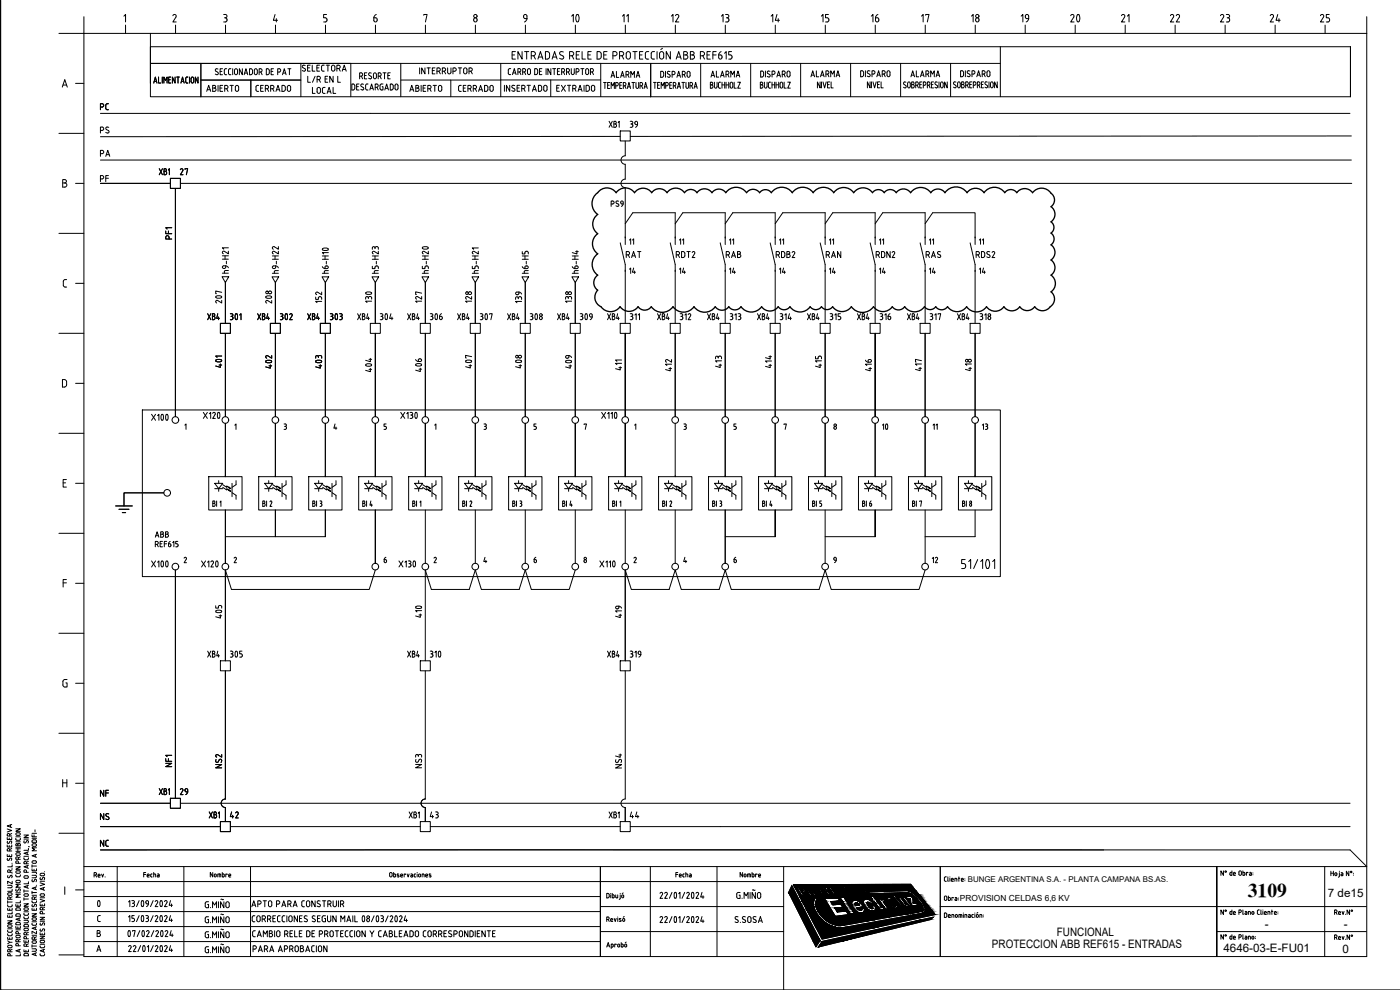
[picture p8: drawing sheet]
<svg xmlns="http://www.w3.org/2000/svg" width="420mm" height="297mm" viewBox="0 0 420 297" stroke-linecap="round" stroke-linejoin="round" font-family="sans-serif">
<defs><g id="words">
<g font-size="7.9">
<text x="168.6" y="8.8">10</text>
<text x="318.9" y="8.8">20</text>
</g>
<g font-size="7.1">
<text x="83.6" y="93.5" transform="rotate(-90 83.6 93.5)">208</text>
<text x="113.6" y="92.1" transform="rotate(-90 113.6 92.1)">130</text>
<text x="67" y="98.1">301</text>
<text x="82.2" y="98.1">302</text>
<text x="97" y="98.1">303</text>
<text x="112.2" y="98.1">304</text>
<text x="127" y="98.1">306</text>
<text x="142.2" y="98.1">307</text>
<text x="157" y="98.1">308</text>
<text x="172.2" y="98.1">309</text>
<text x="83.6" y="112.5" transform="rotate(-90 83.6 112.5)">402</text>
<text x="113.6" y="113.6" transform="rotate(-90 113.6 113.6)">404</text>
<text x="143.6" y="112.5" transform="rotate(-90 143.6 112.5)">407</text>
<text x="173.6" y="112.5" transform="rotate(-90 173.6 112.5)">409</text>
<text x="67" y="199.3">305</text>
<text x="128.1" y="199.3">310</text>
<text x="25.8" y="274.1">0</text>
</g>
<g font-size="6.6">
<text x="29.3" y="42">PS</text>
<text x="276.9" y="79.4">RAS</text>
<text x="68.4" y="93.5" transform="rotate(-90 68.4 93.5)">207</text>
<text x="68.4" y="112.5" transform="rotate(-90 68.4 112.5)">401</text>
<text x="98.4" y="112.5" transform="rotate(-90 98.4 112.5)">403</text>
<text x="128.4" y="113.6" transform="rotate(-90 128.4 113.6)">406</text>
<text x="158.4" y="112.5" transform="rotate(-90 158.4 112.5)">408</text>
<text x="44.4" y="128.1">X100</text>
<text x="262.5" y="130.9">10</text>
<text x="68.4" y="187.7" transform="rotate(-90 68.4 187.7)">405</text>
<text x="128.4" y="186.6" transform="rotate(-90 128.4 186.6)">410</text>
<text x="29.3" y="248">NS</text>
</g>
<text font-size="5.9" x="374.5" y="269">3109</text>
<g font-size="5.3">
<text x="111.1" y="7.8">6</text>
<text x="154.9" y="7.8">9</text>
<text x="200.7" y="7.8">12</text>
<text x="215.5" y="7.8">13</text>
<text x="230.7" y="7.8">14</text>
<text x="245.5" y="7.8">15</text>
<text x="260.7" y="7.8">16</text>
<text x="275.5" y="7.8">17</text>
<text x="290.7" y="7.8">18</text>
<text x="305.5" y="7.8">19</text>
<text x="335.8" y="7.8">21</text>
<text x="350.3" y="7.8">22</text>
<text x="365.5" y="7.8">23</text>
<text x="380.3" y="7.8">24</text>
<text x="395.5" y="7.8">25</text>
<text x="187" y="78.7">RAT</text>
<text x="202.1" y="78.7">RDT2</text>
<text x="217" y="78.7">RAB</text>
<text x="232.1" y="78.7">RDB2</text>
<text x="246.9" y="78.7">RAN</text>
<text x="262.1" y="78.7">RDN2</text>
</g>
<g font-size="4.9">
<text x="189.8" y="7.8" transform="rotate(-90 189.8 7.8)">11</text>
<text x="75.8" y="28.6">CERRADO</text>
<text x="136.9" y="28.6">CERRADO</text>
<text x="29.3" y="34.2">PC</text>
<text x="188.4" y="39.5">39</text>
<text x="29.3" y="48">PA</text>
<text x="46.9" y="53.6">XB1</text>
<text x="53.3" y="53.6">27</text>
<text x="29.3" y="55.7">PF</text>
<text x="159.8" y="83.3" transform="rotate(-90 159.8 83.3)">h6-H5</text>
<text x="174.6" y="83.3" transform="rotate(-90 174.6 83.3)">h6-H4</text>
<text x="188" y="83.3">14</text>
<text x="203.2" y="83.3">14</text>
<text x="218" y="83.3">14</text>
<text x="233.2" y="83.3">14</text>
<text x="248" y="83.3">14</text>
<text x="267.1" y="83.3" transform="rotate(-90 267.1 83.3)">14</text>
<text x="281.9" y="83.3" transform="rotate(-90 281.9 83.3)">14</text>
<text x="293.2" y="83.3">14</text>
<text x="97.7" y="92.1" transform="rotate(-90 97.7 92.1)">152</text>
<text x="127.7" y="92.1" transform="rotate(-90 127.7 92.1)">127</text>
<text x="142.9" y="92.1" transform="rotate(-90 142.9 92.1)">128</text>
<text x="157.7" y="92.1" transform="rotate(-90 157.7 92.1)">139</text>
<text x="172.9" y="92.1" transform="rotate(-90 172.9 92.1)">138</text>
<text x="61.4" y="97">XB4</text>
<text x="76.6" y="97">XB4</text>
<text x="91.4" y="97">XB4</text>
<text x="106.5" y="97">XB4</text>
<text x="121.4" y="97">XB4</text>
<text x="136.5" y="97">XB4</text>
<text x="151.3" y="97">XB4</text>
<text x="166.5" y="97">XB4</text>
<text x="181.3" y="97">XB4</text>
<text x="196.5" y="97">XB4</text>
<text x="203.2" y="97">312</text>
<text x="211.3" y="97">XB4</text>
<text x="218.4" y="97">313</text>
<text x="226.5" y="97">XB4</text>
<text x="233.2" y="97">314</text>
<text x="241.3" y="97">XB4</text>
<text x="248.4" y="97">315</text>
<text x="256.5" y="97">XB4</text>
<text x="263.2" y="97">316</text>
<text x="271.3" y="97">XB4</text>
<text x="278.3" y="97">317</text>
<text x="286.5" y="97">XB4</text>
<text x="293.2" y="97">318</text>
<text x="202.8" y="112.5" transform="rotate(-90 202.8 112.5)">412</text>
<text x="217.7" y="111.5" transform="rotate(-90 217.7 111.5)">413</text>
<text x="232.8" y="111.5" transform="rotate(-90 232.8 111.5)">414</text>
<text x="247.6" y="111.5" transform="rotate(-90 247.6 111.5)">415</text>
<text x="262.8" y="112.5" transform="rotate(-90 262.8 112.5)">416</text>
<text x="277.6" y="112.5" transform="rotate(-90 277.6 112.5)">417</text>
<text x="292.8" y="112.5" transform="rotate(-90 292.8 112.5)">418</text>
<text x="297.7" y="130.2" transform="rotate(-90 297.7 130.2)">13</text>
<text x="114.3" y="170">6</text>
<text x="219.4" y="170">6</text>
<text x="248.4" y="170">9</text>
<text x="187.7" y="186.6" transform="rotate(-90 187.7 186.6)">419</text>
<text x="61.4" y="198.3">XB4</text>
<text x="121.4" y="198.3">XB4</text>
<text x="181.3" y="198.3">XB4</text>
<text x="46.9" y="239.5">XB1</text>
<text x="53.3" y="239.5">29</text>
<text x="29.3" y="240.2">NF</text>
<text x="61.7" y="246.6">XB1</text>
<text x="68.1" y="246.6">42</text>
<text x="128.1" y="246.6">43</text>
<text x="188.4" y="246.6">44</text>
<text x="29.3" y="255.1">NC</text>
</g>
<g font-size="4.4">
<text x="188" y="74.4">11</text>
<text x="218" y="74.4">11</text>
<text x="248" y="74.4">11</text>
<text x="278" y="74.4">11</text>
<text x="282.6" y="130.2" transform="rotate(-90 282.6 130.2)">11</text>
<text x="45.9" y="162.3">ABB</text>
<text x="282.6" y="170" transform="rotate(-90 282.6 170)">12</text>
</g>
<g font-size="4">
<text x="206.4" y="74.4" transform="rotate(-90 206.4 74.4)">11</text>
<text x="236.4" y="74.4" transform="rotate(-90 236.4 74.4)">11</text>
<text x="266.3" y="74.4" transform="rotate(-90 266.3 74.4)">11</text>
<text x="296.3" y="74.4" transform="rotate(-90 296.3 74.4)">11</text>
</g>
<g font-size="3.5">
<text x="398.5" y="269">7 de15</text>
<text x="317.2" y="280.7">FUNCIONAL</text>
<text x="379.6" y="278.5">-</text>
<text x="403.3" y="278.5">-</text>
<text x="297.7" y="284.5">PROTECCION ABB REF615 - ENTRADAS</text>
<text x="367.2" y="285.6">4646-03-E-FU01</text>
<text x="402.9" y="285.8">0</text>
</g>
<text font-size="2.5" x="288.1" y="270.2">PROVISION CELDAS 6,6 KV</text>
<text font-size="2.4" x="290.4" y="264.7">BUNGE ARGENTINA S.A. - PLANTA CAMPANA BS.AS.</text>
</g></defs>
<!-- layer: 0 -->
<g fill="none" stroke="#000" stroke-width=".3">
<path d="M25.2 10h385v277h-385zM45.1 10v15M182.8 36.4l1 1.8M183.8 36.4l-1 1.8M184.2 36.4l.7 .2v.4l-.3 .2 .4 .5-.4 .5h-.4zM184.2 37.2h.4M185.5 36.8l.3-.4v1.8M186.1 39.3h3v3h-3zM51.1 53.5h3v3h-3zM52.6 56.5v68.5M187.6 53.7a1.28 1.28 0 0 0-1.2 1.3 1.28 1.28 0 0 0 1.2 1.3v15.1M187.6 42.3v4.4a1.28 1.28 0 0 0-1.2 1.3 1.28 1.28 0 0 0 1.2 1.3v4.5"/>
<path d="M66.7 77.8h1.8M66.7 76.8h1.8M67.5 76.8v1M67.7 79.8v.5l-.4 .2M67.9 78.4v.8M68.5 75.4v.8l-1.2-.8h-.4l-.2 .4 .3 .3M68.5 74.4h-1.8l.4 .4M81.7 77.8h1.8M81.7 76.8h1.8M82.3 75.4l-.5 .2v.4l.2 .2M82.3 74l-.5 .2v.4l.2 .2M82.5 76.8v1"/>
<path d="M82.7 79.8v.4a.46 .46 0 0 1-.4 .5 .46 .46 0 0 1-.5-.4 .46 .46 0 0 1 .3-.5h.9l.5 .6M82.9 78.4v.8M83.5 75.4v.8l-1.2-.8M83.5 74v.8l-1.2-.8M96.7 80l.3 .4 .5 .2M96.7 77.8h1.8M96.7 76.8h1.8M96.8 75v-.1a1 1 0 0 1 1.7 0l-.1 .1M96.8 75l.8 .2 .8-.2M97.5 76.8v1M97.9 79.8l.6 .2v.4l-1 .2M97.9 78.4v.8"/>
<path d="M97.9 79.8l-.3 .2-.1 .6M98.5 75.8h-1.8l.4 .4M111.7 79.9v.7h.8l.1-.6 .3-.2 .6 .2v.6M111.7 77.8h1.8M111.7 76.8h1.8M112.5 74.4l-.2-.4h-.4l-.2 .8M112.5 74.4l.2-.4h.6l.2 .8M112.5 74.4v.2M112.5 76.8v1M112.9 78.4v.8M113.5 75.4v.8l-1.4-.8-.4 .4 .3 .4M126.7 79.9v.7h.8l.1-.6 .3-.2 .6 .2v.6"/>
<path d="M126.7 77.8h1.8M126.7 76.8h1.8M126.8 74.2l.8-.2 .9 .3a1 1 0 0 1-1.7 0zM127.5 76.8v1M127.9 78.4v.8M128.5 75.4v.8l-1.4-.8-.4 .4 .3 .4M141.7 79.9v.7h.8l.1-.6 .3-.2 .6 .2v.6M141.7 77.8h1.8M141.7 76.8h1.8M142.5 76.8v1M142.9 78.4v.8M143.5 75.4v.8l-1.4-.8-.4 .4 .3 .4"/>
<path d="M143.5 74.4h-1.8l.4 .4M187.6 67.1l2.3-3.3h12.7v7.6M202.6 67.1l2.3-3.3h12.7v7.6M217.6 67.1l2.3-3.3h12.7v7.6M232.6 67.1l2.3-3.3h12.7v7.6M247.6 67.1l2.3-3.3h12.7v7.6M262.6 67.1l2.3-3.3h12.7v7.6M277.6 67.1l2.3-3.3h12.7v7.6M291.1 72.9l1.5 6.5M292.9 76.5h.5a.5 .5 0 0 0 .5-.5 .5 .5 0 0 0-.5-.5h-.5v1.8M293.5 76.5l.4 .8M294.5 75.5l.8 .1a1.18 1.18 0 0 1 0 1.6l-.8 .1z"/>
<path d="M296.5 75.5l-.3 .5 .7 .5M296.9 76.5a.5 .5 0 0 1 0 .8 .5 .5 0 0 1-.8-.2M297.7 75.8l.4-.3 .4 .4-.8 1.4h.8M66.6 83h2l-1 1.8zM66.7 82h1.8M67.3 81.5v.5M67.6 84.8v12.2M68.5 81.2h-1l-.2 .3M68.5 80.4a1.07 1.07 0 0 0-1.8-.3l.2 .4 .4 .1M81.7 82h1.8M82.6 84.8v12.2M83.5 81.2h-1l-.2 .8"/>
<path d="M96.6 83.1h2l-1 1.7zM96.7 82h1.8M97.6 84.8v12.2v-12.2M98.5 81.2h-1l-.2 .8M112.6 84.8v12.2M113.5 81.2h-1l-.2 .3M126.6 83.1h2l-1 1.7zM126.7 82h1.8M127.6 84.8v12.2M128.5 81.2h-1l-.2 .8M141.6 83.1h2l-1 1.7zM141.7 82h1.8"/>
<path d="M142.6 84.8v12.2M143.5 81.2h-1l-.2 .8M157.6 84.8v12.2M172.6 84.8v12.2M186.1 97h3v3h-3zM187.6 81.4v15.6M201.1 97h3v3h-3zM202.6 81.4v15.6M216.1 97h3v3h-3zM217.6 81.4v15.6M231.1 97h3v3h-3zM232.6 81.4v15.6"/>
<path d="M246.1 97h3v3h-3zM247.6 81.4v15.6M261.1 97h3v3h-3zM262.6 81.4v15.6M276.1 97h3v3h-3zM277.6 81.4v15.6M291.1 97h3v3h-3zM292.6 81.4v15.6M67.6 100v25M82.6 100v25M97.6 100v25M127.6 100v25"/>
<path d="M142.6 100v25M157.6 100v25M172.6 100v25M202.6 100v25M217.6 100v25M232.6 100v25M247.6 100v25M277.6 100v25M292.6 100v25M61 123.7l1.2 1.8M62.2 123.7l-1.2 1.8M62.8 124.1l.4-.4v1.8"/>
<path d="M63.8 124l.2-.2h.4l.2 .5M64.6 124.3l-.8 1.2h.8M65.4 123.8h.1a1 1 0 0 1 0 1.7l-.3-.9zM67.6 127v16M70.5 127.6l.3-.4v1.6M82.6 127v16M85.2 127.2l.7 .2v.3l-.3 .2M85.4 127.9h.2M85.6 127.9l.3 .2v.5l-.7 .2M97.6 127v16M100.6 127.2l-.4 1.3h.9M100.8 128.1v.7"/>
<path d="M112.6 125v-25v25M115.9 127.2h-.7v.7l.6 .1 .2 .5-.2 .3h-.6M120.3 123.7l1.2 1.8M121.5 123.7l-1.2 1.8M122.1 124.1l.4-.4v1.8M123.1 123.7l.7 .2v.4l-.3 .2M123.3 124.5h.2M123.5 124.5l.3 .2v.6l-.7 .2M124.7 123.8h.1a1 1 0 0 1 0 1.7l-.3-.9zM130.5 127.6l.3-.4v1.6M142.6 127v16M145.2 127.2l.7 .2v.3l-.3 .2"/>
<path d="M145.4 127.9h.2M145.6 127.9l.3 .2v.5l-.7 .2M157.6 127v16M160.2 128.8h.4M160.6 127.9l.3 .2 .1 .4-.4 .3M160.9 127.2h-.7v.7h.4M175.3 127.4v-.2h.7l-.4 1.6M180.6 123.7l1.2 1.8M181.8 123.7l-1.2 1.8M182.4 124.1l.4-.4v1.8M183.4 124.1l.4-.4v1.8M184.6 123.8a1 1 0 0 1 0 1.7l-.2-.9z"/>
<path d="M187.6 125v-25v25M190.5 127.6l.3-.4v1.6M202.6 127v16M205.2 127.2l.7 .2v.3l-.3 .2M205.4 127.9h.2M205.6 127.9l.3 .2v.5l-.7 .2M217.6 127v16M220.9 127.2h-.7v.7l.6 .1 .2 .5-.2 .3h-.6M232.6 127v16M235.3 127.4v-.2h.7l-.4 1.6M247.6 127v16M262.6 125v-25v25"/>
<path d="M262.6 127v16M277.6 127v16M292.6 127v16M34.7 151.8h5M35.7 152.8h3M36.7 153.8h1M49.2 147.9h-12v3.9M62.6 143h10v10h-10zM63.9 150.3l.6 .2v.4l-.3 .1 .4 .5-.4 .4h-.3zM63.9 151h.3M65 150.3v1.6M66 150.7l.3-.4v1.6"/>
<path d="M67.6 143h.1M67.6 153v16M77.6 143h10v10h-10zM78.9 150.3l.6 .2v.4l-.3 .1 .4 .5-.4 .4h-.3zM78.9 151h.3M80 150.3v1.6M81 150.6l.3-.3 .3 .4-.6 1.2h.6M82.6 143h.1M82.6 153v8M92.6 143h10v10h-10zM93.9 150.3l.6 .2v.4l-.3 .1 .4 .5-.4 .4h-.3zM93.9 151h.3"/>
<path d="M95 150.3v1.6M96 150.3l.6 .2v.4l-.3 .1M96.2 151h.1M96.3 151a.48 .48 0 0 1 .3 .6 .48 .48 0 0 1-.6 .3M97.6 143h.1M97.6 153v8h-30M107.6 143h10v10h-10zM108.9 150.3l.6 .2v.4l-.3 .1 .4 .5-.4 .4h-.3zM108.9 151h.3M110 150.3v1.6M111.3 150.3l-.3 1.3h.7M111.5 151.2v.7"/>
<path d="M112.6 143h.1M112.6 143v-16v16M122.6 143h10v10h-10zM123.9 150.3l.6 .2v.4l-.3 .1 .4 .5-.4 .4h-.3zM123.9 151h.3M125 150.3v1.6M126 150.7l.3-.4v1.6M127.6 143v-16v16M127.6 143h.1M127.6 153v16M137.6 143h10v10h-10zM138.9 150.3l.6 .2v.4l-.3 .1 .4 .5-.4 .4h-.3z"/>
<path d="M138.9 151h.3M140 150.3v1.6M141 150.6l.3-.3 .3 .4-.6 1.2h.6M142.6 143h.1M142.6 153v16M152.6 143h10v10h-10zM153.9 150.3l.6 .2v.4l-.3 .1 .4 .5-.4 .4h-.3zM153.9 151h.3M155 150.3v1.6M156 150.3l.6 .2v.4l-.3 .1M156.2 151h.1M156.3 151a.48 .48 0 0 1 .3 .6 .48 .48 0 0 1-.6 .3"/>
<path d="M157.6 143h.1M157.6 153v16M167.6 143h10v10h-10zM168.9 150.3l.6 .2v.4l-.3 .1 .4 .5-.4 .4h-.3zM168.9 151h.3M170 150.3v1.6M171.3 150.3l-.3 1.3h.7M171.5 151.2v.7M172.6 143v-16v16M172.6 143h.1M172.6 153v16M182.6 143h10v10h-10z"/>
<path d="M183.9 150.3l.6 .2v.4l-.3 .1 .4 .5-.4 .4h-.3zM183.9 151h.3M185 150.3v1.6M186 150.7l.3-.4v1.6M187.6 143v-16v16M187.6 143h.1M187.6 153v16M197.6 143h10v10h-10zM198.9 150.3l.6 .2v.4l-.3 .1 .4 .5-.4 .4h-.3zM198.9 151h.3M200 150.3v1.6M201 150.6l.3-.3 .3 .4-.6 1.2h.6"/>
<path d="M202.6 143h.1M202.6 153v16M212.6 143h10v10h-10zM213.9 150.3l.6 .2v.4l-.3 .1 .4 .5-.4 .4h-.3zM213.9 151h.3M215 150.3v1.6M216 150.3l.5 .2v.4l-.2 .1M216.2 151h.1M216.3 151a.48 .48 0 0 1 .3 .6 .48 .48 0 0 1-.6 .3M217.6 143h.1M217.6 153v16M227.6 143h10v10h-10z"/>
<path d="M228.9 150.3l.6 .2v.4l-.3 .1 .4 .5-.4 .4h-.3zM228.9 151h.3M230 150.3v1.6M231.3 150.3l-.3 1.3h.7M231.5 151.2v.7M232.6 143h.1M242.6 143h10v10h-10zM243.9 150.3l.6 .2v.4l-.3 .1 .4 .5-.4 .4h-.3zM243.9 151h.3M245 150.3v1.6M246.5 150.3h-.5v.7a.47 .47 0 0 1 .6 .3 .47 .47 0 0 1-.3 .6h-.3M247.6 143h.1"/>
<path d="M247.6 153v16M257.6 143h10v10h-10zM258.9 150.3l.6 .2v.4l-.3 .1 .4 .5-.4 .4h-.3zM258.9 151h.3M260 150.3v1.6M261 151h.3a.39 .39 0 0 1 .3 .5 .39 .39 0 0 1-.6 .2zM261.4 150.3l-.4 .7M262.6 143h.1M272.6 143h10v10h-10zM273.9 150.3l.6 .2v.4l-.3 .1 .4 .5-.4 .4h-.3zM273.9 151h.3M275 150.3v1.6"/>
<path d="M276 150.5v-.2h.6l-.3 1.6M277.6 143h.1M277.6 153v16M287.6 143h10v10h-10zM288.9 150.3l.6 .2v.4l-.3 .1 .4 .5-.4 .4h-.3zM288.9 151h.3M290 150.3v1.6M291.2 151.1a.37 .37 0 0 1 .4 .4 .37 .37 0 0 1-.6 .2zM292.6 143h.1M292.6 153v8h-15M45.5 168.3l1.2 1.8M46.7 168.3l-1.2 1.8"/>
<path d="M47.3 168.7l.4-.4v1.8M48.5 168.4h.4M48.5 168.4l-.2 1.2 .3 .5 .3-.1M48.9 168.4l.2 .8-.2 .8M49.9 168.4l-.2 .8 .4 .9 .4-.9-.2-.8M49.9 168.4h.4M52.6 171v68.5M55.2 167.5l.4-.3 .3 .2-.6 1.4h.7M60.5 168.3l1.2 1.8M61.7 168.3l-1.2 1.8M62.3 168.7l.4-.4v1.8M63.3 168.6l.4-.3 .3 .2v.4l-.7 1.2h.8"/>
<path d="M64.9 168.4h.4M64.9 168.4l-.2 .8 .4 .9 .4-.9-.2-.8M70.3 167.5l.3-.3 .4 .4-.7 1.2h.7M112.6 169v-16v16M112.6 171l-1.8 5.9h-41.3l-1.9-5.9v27.3M119.7 168.3l1.2 1.8M120.9 168.3l-1.2 1.8M121.5 168.7l.4-.4v1.8M122.5 168.3h.4M122.5 170.1h.4M122.7 169.1h.2M122.9 168.3l.4 .2v.4l-.4 .2 .4 .2v.4l-.4 .4"/>
<path d="M124.1 168.4h.4M124.1 168.4l-.2 .8 .4 .9 .4-.9-.2-.8M130.3 167.5l.3-.3 .4 .4-.8 1.2h.8M145.6 167.2l-.4 1.3h.9M145.8 168.1v.7M160.3 167.9h.3a.4 .4 0 0 1 .4 .6 .4 .4 0 0 1-.7 0zM160.8 167.2l-.5 .7M172.6 171l-1.8 5.9h-11.3l-1.9-5.9-1.8 5.9h-11.3l-1.9-5.9-1.8 5.9h-11.3l-1.9-5.9v27.3M180 168.3l1.2 1.8M181.2 168.3l-1.2 1.8M181.8 168.7l.4-.4v1.8M182.8 168.7l.4-.4v1.8"/>
<path d="M184 168.4h.4M184 168.4l-.2 .8 .4 .9 .4-.9-.2-.8M190.6 167.2l-.4 .3M190.6 167.2l.4 .4-.8 1.2h.8M205.5 167.2l-.3 1.3h.9M205.8 168.1v.7M217.6 161h15M232.6 161v-8v8M247.6 161h15M262.6 161v-8v8M277.6 171l-1.8 5.9h-26.3l-1.9-5.9-1.8 5.9h-26.3l-1.9-5.9-1.8 5.9h-11.3l-1.9-5.9-1.8 5.9h-11.3l-1.9-5.9v27.3M289.7 167.9h-1.1v1.2h.6a.76 .76 0 0 1 .6 .7 .76 .76 0 0 1-.6 .8h-.6"/>
<path d="M290.7 168.5l.6-.6v2.7M293.4 167.9l-1.2 2.7M294.3 168.5l.6-.6v2.7M296.1 168l-.3 1 .3 1.4M296.1 168l.3-.1a1.8 1.8 0 0 1 0 2.7l-.3-.2M297.9 168.5l.6-.6v2.7M186.1 198.3h3v3h-3zM67.6 201.3v38.4M127.6 201.3v38.4a1.28 1.28 0 0 0-1.2 1.3 1.28 1.28 0 0 0 1.2 1.3M187.6 201.3v38.4a1.28 1.28 0 0 0-1.2 1.3 1.28 1.28 0 0 0 1.2 1.3M51.1 239.5h3v3h-3zM67.6 239.7a1.28 1.28 0 0 0-1.2 1.3 1.28 1.28 0 0 0 1.2 1.3"/>
<path d="M66.1 246.5h3v3h-3zM122.8 243.6l1 1.8M123.8 243.6l-1 1.8M124.2 243.6l.7 .2v.4l-.3 .2 .4 .5-.4 .5h-.4zM124.2 244.4h.4M125.5 244l.3-.4v1.8M126.1 246.5h3v3h-3zM182.8 243.6l1 1.8M183.8 243.6l-1 1.8M184.2 243.6l.7 .2v.4l-.3 .2 .4 .5-.4 .5h-.4zM184.2 244.4h.4M185.5 244l.3-.4v1.8"/>
<path d="M186.1 246.5h3v3h-3zM405.2 255l5 5h-385M25.2 264.5h210M25.2 278h155M25.2 273.5h155M25.2 269h155M35.2 260v27M55.2 260v27M75.2 260v27M180.2 272h55M180.2 279.5h55M195.2 260v27"/>
<path d="M215.2 260v27M235.2 260v37M237.6 265.7l8.5 16.5-1.2 1.9-8.2-16.3zM238.1 265.4l35.2-.1 7.3 9.1-33.9 7.4zM239.3 266.3h1.4a.84 .84 0 0 1 .8 .5 .84 .84 0 0 1-.2 1h-.7l.6 1.1h-.6zM240.1 266.7h.4a.46 .46 0 0 1 .3 .7h-.3zM242.4 266.6l.7 .1 .3 .5-.5 .2zM243.8 267.9l-.7-.2 .6 1.1h-.5l-1.5-2.5 1.8 .2 .5 .5-.1 .5 1.1 1.2-.6 .1-.6-.9M244.7 266.2a1.91 1.91 0 0 1 1.9 2.4 1.92 1.92 0 0 1-1.9-2.4zM245.1 266.6a1.5 1.5 0 0 1 1.1 1.8l-.9-.9zM246.5 266.2h.5l.9 .8-.1-.8h.5l.1 1.2 .7 1.1h-.6l-.5-.9zM247.5 269.6l3.9-.2 .7 .9-2.8 .2 .6 1 2.4-.2 .6 1-2.4 .2 .8 1.1 2.6-.2 .7 1-3.9 .6z"/>
<path d="M248.7 266.1h1.4l.3 .4-.8 .1 .3 .5h.7l.3 .3-.7 .1 .4 .6 .8-.1 .2 .5h-1.3zM251.9 277.7h.1M252.2 269.3l1.1-.1 3.2 5-1.2 .1zM252.6 266.8l-.3-.4a.61 .61 0 0 0-.5-.4 .61 .61 0 0 0-.6 .4 2.29 2.29 0 0 0 1.9 2l.1-.1a.48 .48 0 0 0 0-.5 .48 .48 0 0 0-.5-.2l.1 .4a1.55 1.55 0 0 1-1-1.5l.5 .3h.3M253.2 266.1a1.05 1.05 0 0 1 1.3 .6l-.3 .1-.4-.4a1.36 1.36 0 0 0 .9 1.6v-.5a.47 .47 0 0 1 .5 .4 .47 .47 0 0 1-.2 .5 2.32 2.32 0 0 1-1.8-2.3zM254.6 266.1h.5l1.4 2.1h-.5zM255.9 270.4a2.59 2.59 0 0 1 3.4 1.7l-2.1 .3 .4 .4a.52 .52 0 0 0 .6 .4 .52 .52 0 0 0 .4-.5l.8-.1a1.21 1.21 0 0 1-.6 1.3 1.21 1.21 0 0 1-1.5-.3l-1.1-1a1.76 1.76 0 0 1-.3-2.2zM256.2 266a1.75 1.75 0 0 1 1.7 2.2 1.74 1.74 0 0 1-1.7-2.2zM256.5 266.3a1.47 1.47 0 0 1 1 1.6l-.8-.8zM256.7 271h.7l.5 .6-1.2 .1zM257.7 266.1l.4-.1 1.2 1.1-.7-1 .4-.1 1.3 2h-.3l-1.3-1.1 .8 1.2h-.4zM259.4 269.9a2.26 2.26 0 0 1 2.8 1.1l-1 .1a.51 .51 0 0 0-.4-.4 .51 .51 0 0 0-.6 .3l.8 1.3a.49 .49 0 0 0 .4 .3 .49 .49 0 0 0 .5-.2l-.2-.6 .9-.2a1.09 1.09 0 0 1 0 1.6 1.09 1.09 0 0 1-1.6 0 2.57 2.57 0 0 1-1.6-3.3z"/>
<path d="M263.7 272.4l.6 .5 .7 .1M263.8 272.6l-1.5-2.1h-.4l-.4-.6h.4l-.7-.9 .9-.1 .7 .9 .4-.1 .4 .6-.4 .1 1.2 1.7 .6 .2 .5 .7h-.6M265.8 270.5l-.7-1-.4 .4-.3-.3-.8 .1 2.2 3.1 .8-.1-1.3-1.8 .2-.4h.3M266.4 269.4a2.66 2.66 0 0 1 3 2.5 1.06 1.06 0 0 1-.9 .7 1.06 1.06 0 0 1-1-.6l-.8-.8a1.55 1.55 0 0 1-.3-1.8zM267.6 268.3h.7l2.8 3.9-.6 .1zM267.7 271.5l.3 .2a.47 .47 0 0 0 .7 0 .47 .47 0 0 0-.1-.7l-.3-.6-.7-.3a.48 .48 0 0 0-.7 0 .48 .48 0 0 0 .1 .7l.2 .4 .5 .3M269 272.6h.8l.3 .4-.7-.1 1.1 .5 .5 .5-.1 .5-.8-.1-.4-.5 .3-.2 .3 .4 .1-.1-.9-.4zM269.5 269.2h.7l1.4 1.9 .5 .3 .2-.3-1.5-2h.7l2 2.8h-.6l-.3-.3v.2a.89 .89 0 0 1-1.4-.4zM269.5 272.5h.1M271 274h.3l.2 .3h-.2zM271.7 272.5l.4 .3-.1 .2-.3 .1-.4-.6h.4M271.9 269.1l1.6-.2 .5 .6 .1 1.5 .9-.1 .5 .7-1.6 .2-.6-.7v-1.5h-1z"/>
<path d="M272.2 267.2l-11.6 .5 .3 .5 11.3-.4a7.2 7.2 0 0 1 4.8 5.3l-.1 .2M272.2 267.2a7.8 7.8 0 0 1 5.5 5.7l-.4 .8-.6 .3-23.2 4.2a8.6 8.6 0 0 1-9.4-6.9l.1-.8 .6-1.2 .5 .2a4.5 4.5 0 0 0 1.5 5.6 8.1 8.1 0 0 0 5.1 2.6M272.2 273.3l-.1 .1 .5 .7h-.4l-1.2-1.7a.81 .81 0 0 1 1-.1 .81 .81 0 0 1 .4 .8l.9 .8-.4 .1-.7-.7M272.7 272.1l.4-.1 1.1 1.4h.5l.2 .3-.8 .1zM273.1 273.6h.3l.3 .3h-.3zM274.8 273.4l.5 .2h-.3zM276.9 273.3l-25 4.4M282.2 272h127.9M282.2 260v27M365.1 279.5h45M397.6 260v27M.2 297v-296.9v296.9h420"/>
<path d="M25.2 282.5h155M180.2 287v-27v27M246.7 282.5l33.4-7.3-.8 .7-33.7 8.2zM365.2 287v-27v27"/>
<circle cx="67.6" cy="126" r="1"/>
<circle cx="82.6" cy="126" r="1"/>
<circle cx="97.6" cy="126" r="1"/>
<circle cx="112.6" cy="126" r="1"/>
<circle cx="127.6" cy="126" r="1"/>
<circle cx="142.6" cy="126" r="1"/>
<circle cx="157.6" cy="126" r="1"/>
<circle cx="172.6" cy="126" r="1"/>
<circle cx="187.6" cy="126" r="1"/>
<circle cx="202.6" cy="126" r="1"/>
<circle cx="217.6" cy="126" r="1"/>
<circle cx="232.6" cy="126" r="1"/>
<circle cx="247.6" cy="126" r="1"/>
<circle cx="250.6" cy="128.4" r=".43"/>
<circle cx="250.6" cy="127.6" r=".37"/>
<circle cx="277.6" cy="126" r="1"/>
<circle cx="292.6" cy="126" r="1"/>
<circle cx="50.2" cy="147.9" r="1"/>
<circle cx="291.3" cy="150.7" r=".33"/>
<circle cx="52.6" cy="170" r="1"/>
<circle cx="67.6" cy="170" r="1"/>
<circle cx="112.6" cy="170" r="1"/>
<circle cx="127.6" cy="170" r="1"/>
<circle cx="142.6" cy="170" r="1"/>
<circle cx="157.6" cy="170" r="1"/>
<circle cx="172.6" cy="170" r="1"/>
<circle cx="175.6" cy="168.4" r=".43"/>
<circle cx="175.6" cy="167.6" r=".37"/>
<circle cx="187.6" cy="170" r="1"/>
<circle cx="202.6" cy="170" r="1"/>
<circle cx="217.6" cy="170" r="1"/>
<circle cx="247.6" cy="170" r="1"/>
<circle cx="277.6" cy="170" r="1"/>
</g>
<!-- layer: TEXTOS -->
<g fill="none" stroke="#000" stroke-width=".3">
<path d="M25.2 5v5h-7.5M37.2 4.8l.5-.5v2.3M37.7 7.5v2.5M51.9 4.7a.51 .51 0 0 1 .7-.3 .51 .51 0 0 1 .2 .7l-.9 1.5h1M52.7 7.5v2.5M67.1 4.3h.5a.5 .5 0 0 1 .5 .5 .5 .5 0 0 1-.5 .5M67.4 5.3h.2M67.6 5.3l.5 .3v.7l-1 .3M67.7 7.5v2.5M82.6 4.3l-.5 1.8h1.2M82.7 7.5v2.5M82.9 5.6v1"/>
<path d="M97.7 7.5v2.5M98 4.3h-.9v1l.8 .1 .2 .7-.2 .4-.8 .1M112.7 7.5v2.5M127.2 4.6v-.3h1l-.5 2.3M127.7 7.5v2.5M142.7 7.5v2.5M157.7 7.5v2.5M187.7 7.5v2.5M202.7 7.5v2.5M217.7 7.5v2.5M232.7 7.5v2.5M247.7 7.5v2.5"/>
<path d="M262.7 7.5v2.5M277.7 7.5v2.5M292.7 7.5v2.5M307.7 7.5v2.5M337.7 7.5v2.5M352.7 7.5v2.5M367.7 7.5v2.5M382.7 7.5v2.5M397.7 7.5v2.5M410.2 5v5M18.7 26.1l.7-2.2 .8 2.2M18.9 25.5h1.1"/>
<path d="M22.7 25h2.5M17.7 40h7.5M19.4 54.9a.63 .63 0 0 1 .7 .6 .63 .63 0 0 1-.7 .6h-.6v-2.2h.6a.5 .5 0 0 1 .5 .5 .5 .5 0 0 1-.5 .5h-.6M22.7 55h2.5M17.7 70h7.5M19 85.6l.3 .5h.7M20 83.9l-.9 .3-.1 1.4M22.7 85h2.5M17.7 100h7.5M18.7 113.9h.9l.3 .4v1.4l-.3 .4h-.9zM22.7 115h2.5M17.7 130h7.5"/>
<path d="M18.9 144.9h.8M19.9 143.9h-1v2.2h1M22.7 145h2.5M17.7 160h7.5M18.9 174.9h1M19.9 173.9h-1v2.2M22.7 175h2.5M47.1 162.4h-.5v1.7M47.1 163.3l.4 .8M48.8 162.4h-.8v1.7h.8M50 162.4h-.7v1.7M50.6 163.7l.3 .4 .4-.4"/>
<path d="M51.8 162.8l.4-.4v1.7M52.7 164.1h.4M53.1 163.2l.3 .3v.4l-.3 .2M17.7 190h7.5M20.1 203.9l-1 .2-.2 1.4 .4 .6h.8v-1.2h-.3M22.7 205h2.5M17.7 220h7.5M18.8 233.9v2.2M18.8 234.9h1.3M20.1 233.9v2.2M22.7 235h2.5M2.2 256.4v.6h1.3v-.6"/>
<path d="M2.2 253.5v.6h1.3v-.6M2.2 251.3v.6h1.3v-.6M2.2 248.7l1.3 .5-1.3 .4M2.2 257.5v.4l.2 .3 .9-.8 .2 .3-.1 .5M2.2 252.4v.4l.2 .3 .9-.8 .2 .3-.1 .5M2.8 251.4v.5M2.8 253.7v.4M2.8 256.5v.5M2.9 255.3l-.2-.7-.5 .2v.5h1.3M2.9 250.8v-.5l-.5-.2-.2 .7h1.3M3.2 247.5v.7M3.5 247.4l-1.3 .4 1.3 .5"/>
<path d="M3.5 254.6l-.6 .3M3.5 250.1l-.6 .3M3.6 259h.1M3.7 259.5v.6h-1.4M4.8 251.5v.4l.3 .2h.8l.2-.6M4.8 248.7h1.3l-1.3 .7h1.3M4.8 255.4h1.3M4.8 254.7h1.3M4.8 254.2h1.3M4.8 252.6h1.3M4.8 251.1h1.3M4.8 253.2l.4-.1 .2 .3 .1-.3h.4l.2 .7h-1.3z"/>
<path d="M4.8 256.1l.9-.2 .4 .3-.2 .4h-.8l-.3-.2zM4.8 250.1l.9-.2 .4 .3-.2 .4h-.8l-.3-.2zM5.4 253.4v.4M5.4 254.7v.7M5.5 259l-.2-.7-.5 .2v.5h1.3M5.5 257.8v-.5l-.6-.2-.1 .7h1.3M6.1 257.1l-.6 .3M7.2 257.4v.4l.3 .2 .9-.1 .1-.5M7.2 250.5h1.3l-1.3 .8h1.3M7.2 256.9h1.3M7.2 251.8h1.3M7.3 252.3l-.1 .3 .2 .3 .9-.7 .2 .3-.1 .4"/>
<path d="M7.9 259.2l-.2-.7-.5 .1v.6h1.3M8.2 255.7v.6M8.2 259.8v.6M8.5 259.6l-1.3 .5 1.3 .4M8.5 255.6l-1.3 .4 1.3 .5M8.5 254.5v.6h-1.3M8.5 258.4l-.6 .3M8.5 254l.3 .1M9.6 250.5v.6h1.4M9.6 259.5v.7M9.6 259.8h1.4M9.6 251.5h1.4"/>
<path d="M9.6 250h1.4M9.7 258.5l.9-.2 .4 .3-.2 .4h-.8l-.3-.2zM9.7 253.4l.9-.2 .4 .3-.2 .4h-.8l-.3-.2zM9.7 252.2l.3-.2h.8l.2 .7h-1.4zM10.2 250.5v.6M10.5 249v.6M10.6 256.5v.6M11 256.3l-1.4 .5 1.4 .4M11 254.4h-1.4l.8 .4-.8 .5h1.4M17.7 250h7.5M2.3 269.4l.4-.3 .3 .3M2.3 261.3l.4-.3 .3 .3"/>
<path d="M2.3 279.1v.4l.3 .2h.9l.2-.6M2.3 276.3h1.4l-1.4 .7h1.4M2.3 274.6v.6h1.4v-.6M2.3 272.5v.6h1.4v-.6M2.3 271.5v.4l.3 .2 .9-.1 .2-.5M2.3 269.4v.4h1.4M2.3 265.6l1.2 .1 .1 .3-.1 .3-1.2 .1M2.3 261.4v.3h1.4M2.3 270.3v.7M2.3 278.7h1.4M2.3 270.6h1.4M2.4 262.7l-.1 .4 .2 .3 .9-.8 .2 .3-.1 .5"/>
<path d="M2.7 277.5l-.4 .3 .4 .4M2.7 267.9l-.4 .3 .4 .4M2.7 277.5h.8l.1 .3-.1 .4h-.8M2.7 267.9h.8l.1 .3-.1 .4h-.8M2.9 272.7v.4M2.9 274.8v.4M3 261.4v.3M3 269.4v.4M3.6 262.2h.1M3.6 260.5h.1M3.7 273.6v.6h-1.4M3.7 266.8v.6h-1.4"/>
<path d="M3.7 264.4v.8l-1.4-.8v.8M3.7 269.1l-.7 .3M3.7 261l-.7 .3M4.8 277.9v.6h1.3v-.6M4.8 271.3v.6h1.3v-.6M4.8 262.5v.4l.3 .2 .8-.1 .2-.5M4.8 260.1h1.3l-1.3 .7h1.3M4.8 279h1.3M4.8 267.9h1.3M4.8 264.3l.9-.2 .4 .4-.2 .3-.8 .1-.3-.2zM4.8 261.5l.9-.2 .4 .3-.2 .4h-.8l-.3-.2zM4.8 276.9l.4-.2 .7 .1 .2 .7h-1.3z"/>
<path d="M4.8 274.4l.4-.2h.7l.2 .7h-1.3zM4.8 272.6l.4-.2h.7l.2 .7h-1.3zM4.8 266.7v.4l.2 .3 .9-.7 .2 .3-.2 .4M5.4 271.5v.4M5.4 278.1v.4M5.7 275.5v.6M6.1 275.4l-1.3 .4 1.3 .5M6.1 270.3v.6h-1.3M6.1 268.3h-1.3l.7 .5-.7 .4h1.3M6.1 265.3h-1.3l.7 .5-.7 .4h1.3M7.2 276.1l1.1 .1 .2 .3-.2 .3-1.1 .1M7.2 275.1v.4l.3 .2 .9-.1 .1-.5"/>
<path d="M7.2 274v.4l.3 .2h.9l.1-.6M7.2 271.2h1.3l-1.3 .7h1.3M7.2 267v.7M7.2 269.4v.7M7.2 273.6h1.3M7.2 269.7h1.3M7.2 267.4h1.3M7.2 278.7l1-.2 .3 .4-.2 .3-.7 .1-.4-.2zM7.2 272.6l1-.2 .3 .3-.2 .4h-.7l-.4-.2zM7.2 268.4l1-.2 .3 .3-.2 .4h-.7l-.4-.2zM7.2 263l1-.2 .3 .3-.2 .4h-.7l-.4-.2zM7.2 277.5l.4-.2 .7 .1 .2 .7h-1.3z"/>
<path d="M7.9 261.7l-.2-.7-.5 .2v.5h1.3M8.2 265.8v.6M8.5 265.6l-1.3 .5 1.3 .4M8.5 264.6v.6h-1.3M8.5 279.7l-.6 .3M9.6 277l.1 .5 .2 .1h.9l.2-.6M9.6 274.2h1.4l-1.4 .7h1.4M9.6 272.5v.6h1.4v-.6M9.6 270.3l.1 .4 .2 .2 .9-.1 .2-.5M9.6 262.6l1.2 .1 .2 .3-.2 .3-1.2 .1M9.6 261.7l1.2 .1 .2 .4M9.6 260.7v.6h1.4v-.6"/>
<path d="M9.6 267.4v.8M9.6 276.6h1.4M9.6 268.6h1.4M9.6 267.8h1.4M9.7 275.6l.9-.2 .4 .3-.2 .4h-.8l-.3-.2zM9.7 271.4l-.1 .4 .2 .3 .6-.6M9.7 263.9l-.1 .4 .2 .3 .6-.6M10.2 260.8v.5M10.2 272.7v.4M10.4 269.8l-.2-.7-.5 .2-.1 .5h1.4M10.4 271.5l.5-.1-.1 .7M10.4 264l.5-.1-.1 .7"/>
<path d="M10.6 266.2v.6M10.6 278.2v.6M10.9 265.6h.1M11 279.4v.8l-1.4-.8v.8M11 278.1l-1.4 .4 1.4 .5M11 266.1l-1.4 .4 1.4 .5M11 269.1l-.6 .3M12 273.8l.2-.3h.4l.2 .7M12 272.6l.2-.3h.4l.2 .7M12 279.9v.6h1.4v-.6M12 275.2h1.4l-1.4 .8h1.4M12 273.8v.4h1.4"/>
<path d="M12 272.6v.4h1.4M12 271.2v.6h1.4v-.6M12 269.8l1.4 .5-1.4 .4M12 264.9l1.4 .4-1.4 .5M12 276.4h1.4M12 269.4h1.4M12 264.4h1.4M12.1 278.7l-.1 .4 .3 .3 .9-.7 .2 .3-.2 .4M12.1 276.9l-.1 .4 .3 .3 .9-.7 .2 .3-.2 .4M12.1 263.3l-.1 .4 .3 .3 .9-.8 .2 .3-.2 .5M12.6 271.3v.5M13 268.2l.4 .3-.4 .4"/>
<path d="M13 262l.4 .4-.4 .4M13 268.2h-.8l-.2 .3 .2 .4h.8M13 262l-.8 .1-.2 .3 .2 .3 .8 .1M13 266.4v.6M13.3 261.6h.1M13.4 266.2l-1.4 .5 1.4 .4M13.4 272.2l-.6 .3M19.4 266.1v2.3M22.7 267h2.5M28.2 262.6h.4M28.6 261.8l.4 .4-.4 .4M28.6 261.8h-.4v1.4"/>
<path d="M28.7 262.6l.3 .6M29.2 279.2l.8 .2v.4l-.4 .2a.5 .5 0 0 1 .6 .5 .5 .5 0 0 1-.6 .5h-.4zM29.4 262.9l.6 .3M29.4 262.7h.6v-.3l-.4-.1-.2 .6M30.5 262.3l.3 .9 .3-.9M31.5 263.1v.1M38.6 275.1l.4-.4v1.8M38.6 270.6l.4-.4v1.8M38.6 279.3v-.1a1.01 1.01 0 0 1 0 1.8l-.2-.9zM39.6 272h.4M39.6 270.2h.4M39.6 276.5h.4"/>
<path d="M39.8 271h.2M39.8 279.4v-.2h.8l-.4 1.8M40 270.2l.4 .4-.4 .4M40 271l.4 .4M40.3 274.7h-.7v.8l.6 .1 .2 .3-.1 .4-.3 .2M40.4 271.4l-.1 .4-.3 .2M41.8 274.7l-.8 1.8M41.8 270.2l-.8 1.8M42 279.2l-.8 1.8M42.6 270.3l.1-.1a1 1 0 0 1 0 1.8l-.3-.9zM42.6 274.8l.1-.1a1 1 0 0 1 0 1.8l-.3-.9zM42.8 279.3l.1-.1a1.01 1.01 0 0 1 0 1.8l-.3-.9z"/>
<path d="M43.1 262.4h.6M43.7 261.8h-.6v1.3M43.8 274.7l.7 .2v.4l-.3 .2M43.8 276.5h.4M44 275.5h.2M44 279.5l.4-.3 .4 .4-.8 1.4h.8M44.2 275.5l.3 .2 .1 .4-.4 .4M44.2 262.7h.6l-.2-.4-.4 .1v.5l.6 .2M44.6 271.2h-.4a.46 .46 0 0 1-.5-.4 .46 .46 0 0 1 .3-.5 .46 .46 0 0 1 .6 .3l-.1 .8-.5 .6M45.2 262.9l.5 .2M45.7 262.2l-.4 .2-.1 .5M46 274.7l-.8 1.8"/>
<path d="M46 270.2l-.8 1.8M46.1 262.2l.6 .2v.7M46.1 261.8v1.3M46.2 279.2l-.8 1.8M46.6 270.5l.2-.3 .4 .1 .1 .5M46.8 279.5l.4-.3 .4 .4-.8 1.4h.8M47 274.7l-.4 .3M47 274.7l.3 .2v.4M47.3 262.2l.4 .2 .1 .7h-.6v-.4h.6M47.3 275.3l-.7 1.2h.8M47.3 270.8l-.7 1.2h.8M48.2 274.8v-.1a.99 .99 0 0 1 0 1.8l-.2-.9z"/>
<path d="M48.2 270.3v-.1a.99 .99 0 0 1 0 1.8l-.2-.9zM48.4 279.3v-.1a1.01 1.01 0 0 1 0 1.8l-.2-.9zM49.4 270.5l.4-.3 .4 .4-.8 1.4h.8M49.6 279.5l.4-.3 .3 .2v.4l-.7 1.2h.8M49.8 274.7l-.4 .3M49.8 274.7l.3 .2v.4M50.1 275.3l-.7 1.2h.8M51.2 274.7l-.4 1.4h1M51.2 270.2l-.4 1.4h1M51.4 279.2l-.4 1.4h1M51.5 271.2v.8M51.5 275.7v.8"/>
<path d="M62.6 279.6l-.9 .2-.1 1.1 .2 .4 .8 .1v-1h-.3M62.6 275.1l-.9 .2-.1 1.1 .2 .4 .8 .1v-1h-.3M62.6 270.6l-.9 .2-.1 1.1 .2 .4 .8 .1v-1h-.3M63.2 272.3v.1M63.2 276.8v.1M63.8 276.9v-1.8l.6 1 .6-1v1.8M63.8 272.4v-1.8l.6 1 .6-1v1.8M63.8 261.8v1.3l-.7-1.3v1.3M64.3 262.4h.6l-.2 .7-.4-.1zM65.4 263.1v-.9l.7 .1 .2 .8M65.6 270.6v1.8M65.6 275.1v1.8"/>
<path d="M65.6 279.6v1.8M65.8 262.2v.9M66.7 261.8v1.3h.5l.1-.2M66.7 262.2l.6 .2v.5M67.1 278.9h-.8M67.1 274.4h-.8M67.1 269.9h-.8M67.2 279.6v1.8l-1-1.8v1.8M67.2 275.1v1.8l-1-1.8v1.8M67.2 270.6v1.8l-1-1.8v1.8M67.9 279.8a.5 .5 0 0 1 .5-.2 .5 .5 0 0 1 .4 .5v.8a.5 .5 0 0 1-.5 .5 .5 .5 0 0 1-.5-.5zM67.9 275.3a.5 .5 0 0 1 .5-.2 .5 .5 0 0 1 .4 .5v.8a.5 .5 0 0 1-.5 .5 .5 .5 0 0 1-.5-.5z"/>
<path d="M67.9 270.8a.5 .5 0 0 1 .5-.2 .5 .5 0 0 1 .4 .5v.8a.5 .5 0 0 1-.5 .5 .5 .5 0 0 1-.5-.5zM68.2 262.4l-.4-.2v.9M68.7 262.7h.6l-.2-.4-.4 .1-.1 .5 .7 .2M75.6 272.1l.6-1.8 .6 1.8M75.7 271.6h.9M76.5 274.8l-.8 .2v1.1l.2 .4 .6 .1M76.6 279.3l-.7 .2-.1 1.1 .2 .4 .6 .1M77.1 275a.5 .5 0 0 1 .6-.2 .5 .5 0 0 1 .4 .5v.8a.5 .5 0 0 1-.5 .5 .5 .5 0 0 1-.5-.5zM77.4 271.3h.5a.5 .5 0 0 0 .5-.5 .5 .5 0 0 0-.5-.5h-.5v1.8M78.7 275.8h.5a.5 .5 0 0 0 .5-.5 .5 .5 0 0 0-.5-.5h-.5v1.8M79 270.3h1M79.3 275.8l.4 .8"/>
<path d="M79.5 270.3v1.8M80.3 275.8h.5a.5 .5 0 0 0 .5-.5 .5 .5 0 0 0-.5-.5h-.5v1.8M80.6 270.5a.5 .5 0 0 1 .6-.2 .5 .5 0 0 1 .4 .5v.8a.5 .5 0 0 1-.5 .5 .5 .5 0 0 1-.5-.5zM80.8 279.3l.9 .2v.4l-.4 .2a.5 .5 0 0 1 .5 .5 .5 .5 0 0 1-.5 .5h-.5zM80.9 275.8l.4 .8M81.9 275.6h.6M82.4 279.3v1.8M82.7 274.8h-.8v1.8h.8M83 271.3h.5M83 279.8a.5 .5 0 0 1 .5-.5 .5 .5 0 0 1 .5 .5v.8M83 279.8v.8M83.5 270.3a.5 .5 0 0 1 .5 .5 .5 .5 0 0 1-.5 .5"/>
<path d="M83.5 270.3h-.5v1.8M84.1 274.8h-.6l-.2 .4v1.1l.8 .3M84.6 272.1l.6-1.8 .6 1.8M84.7 271.6h.9M85.5 274.8l-.8 .2v1.1l.2 .4 .6 .1M86.1 274.8v1.8M86.4 271.3h.5a.5 .5 0 0 0 .5-.5 .5 .5 0 0 0-.5-.5h-.5v1.8M86.7 275a.5 .5 0 0 1 .6-.2 .5 .5 0 0 1 .4 .5v.8a.5 .5 0 0 1-.5 .5 .5 .5 0 0 1-.5-.5zM87 271.3l.4 .8M87.8 279.3h-.8v1.8h.8M88 272.1l.6-1.8 .6 1.8M88.1 271.6h.9"/>
<path d="M88.4 279.3v1.8h.8M89.3 274.8v1.8l-1-1.8v1.8M89.9 275.6h.6M90.6 279.3h-.8v1.8h.8M90.7 274.8h-.8v1.8h.8M91.4 270.3l-.8 .2v1.1l.2 .4 .6 .1M92 270.5a.5 .5 0 0 1 .6-.2 .5 .5 0 0 1 .4 .5v.8a.5 .5 0 0 1-.5 .5 .5 .5 0 0 1-.5-.5zM92.2 274.9a.47 .47 0 0 0-.7-.1 .47 .47 0 0 0 0 .7l.6 .3a.5 .5 0 0 1-.1 .8 .5 .5 0 0 1-.7-.2M92.5 279.3l.5 .5M92.5 279.3h-.5v1.8h.5M93 279.8l-.1 1-.4 .3M93.7 276.4l.6 .2"/>
<path d="M94.4 279.3h-.8v1.8h.8M94.6 274.9a.47 .47 0 0 0-.7-.1 .47 .47 0 0 0 0 .7l.8 .6-.4 .5M94.6 270.3v1.8l-1-1.8v1.8M95.3 275.6h.6M96.1 270.4a.48 .48 0 0 0-.7-.1 .48 .48 0 0 0 0 .7l.5 .3a.5 .5 0 0 1 0 .8 .5 .5 0 0 1-.7-.2M96.1 274.8h-.8v1.8h.8M96.7 275.3v.8M96.8 270.3h1M97.3 270.3v1.8M97.4 275.6h.3v1l-.8-.1-.2-.4M97.7 274.8h-.8l-.2 .5M98.3 274.8v1.3a.5 .5 0 0 0 .5 .5 .5 .5 0 0 0 .5-.5v-1.3"/>
<path d="M98.4 271.3h.5a.5 .5 0 0 0 .5-.5 .5 .5 0 0 0-.5-.5h-.5v1.8M99 271.3l.4 .8M100 270.3v1.3a.5 .5 0 0 0 .5 .5 .5 .5 0 0 0 .5-.5v-1.3M100.6 279.3h1M100.9 274.8v1.8l-1-1.8v1.8M101.1 279.3v1.8M101.6 270.3v1.8M102.2 271.3h.5a.5 .5 0 0 0 .5-.5 .5 .5 0 0 0-.5-.5h-.5v1.8M102.3 276.6v-1.8l.6 1 .6-1v1.8M102.8 271.3l.4 .8M103 279.3h-.8v1.8h.8M104.1 276.6l.6-1.8 .6 1.8"/>
<path d="M104.3 276.1h.8M104.4 279.3l-.7 .2-.1 1.1 .2 .4 .6 .1M105.8 279.3h-.6l-.2 .4 .1 1.1 .7 .3M105.9 274.8v1.8M106.4 279.3v1.8M106.5 274.8v1.8h.8M108.9 274.9l.1-.1a1.01 1.01 0 0 1 0 1.7l-.3-.8zM109.6 279.3v1.8l-1-1.8v1.8M111 279.3l.6 .9 .6-.9M112.3 274.8l-.8 1.8M113.1 274.9l.1-.1a1.01 1.01 0 0 1 0 1.7l-.3-.8zM114.3 276.6h.4"/>
<path d="M114.3 274.8h.4M114.4 279.3h-.6l-.2 .4 .1 1.1 .7 .3M114.5 275.6h.2M114.7 274.8l.3 .2v.4l-.3 .2 .3 .2 .1 .4-.4 .4M116.5 274.8l-.8 1.8M116.8 279.3l.9 .2v.4l-.4 .2a.5 .5 0 0 1 .5 .5 .5 .5 0 0 1-.5 .5h-.5zM116.9 262.2l.4-.4 .4 .4M116.9 262.8l.4 .3 .4-.3M116.9 262.2v.6M117.1 275.1l.4-.3 .3 .2v.4l-.7 1.2h.8M117.7 262.2v.6M118.1 261.8v1.3h.5l.1-.2"/>
<path d="M118.1 262.2l.5 .1 .1 .2M118.4 279.3v1.8h.8M118.7 274.9l.1-.1a1.01 1.01 0 0 1 0 1.7l-.3-.8zM118.7 262.5v.4M119.7 262.3l-.5 .1 .6 .5-.1 .2h-.5M119.9 275.1l.4-.3 .4 .4-.8 1.4h.8M120.2 262.9l.3 .2M120.2 262.5l.3-.3 .3 .3M120.2 262.5v.4M120.5 263.1h.3M120.6 279.3h-.8v1.8h.8M120.8 262.5l-.6 .2"/>
<path d="M121.7 274.8l-.4 1.4h1M121.7 262.4l-.4-.2v.9M122 275.8v.8M122.2 262.2l.3 .9 .3-.9M123.3 262.2l.5 .3M123.8 262.5v.6h-.5v-.4h.5M124 279.8l-.3-.5h-.7v1.8l.9-.3 .1-1M124.3 262.9l.4 .2M124.3 262.5v.4M124.7 262.2l-.4 .3M125.2 261.8h.1M125.2 262.2v.9"/>
<path d="M126.2 262.5l-.3-.3-.3 .3 .2 .6h.3l.1-.3M126.2 262.5v.3M127.3 262.5l-.2-.2-.4-.1v.9M127.3 262.5v.6M127.7 262.9l.3 .2M127.7 262.5l.3-.3 .3 .3-.6 .2M127.7 262.5v.4M127.8 279.3h-.6l-.2 .4 .1 1.1 .7 .3M128 263.1h.3M129.3 262.3l-.5 .1 .6 .5-.1 .2h-.5M134 279.3h-.8v1.8h.8M135.5 279.4a.47 .47 0 0 0-.7-.1 .47 .47 0 0 0 0 .7l.6 .3a.5 .5 0 0 1 0 .8 .5 .5 0 0 1-.8-.2"/>
<path d="M140.4 279.3v1.8l-1-1.8v1.8M142 279.8l-.3-.5h-.7v1.8l.9-.3 .1-1M142.6 279.3v1.8M144 279.3h-.8v1.8h.8M145.6 279.3v1.8l-1-1.8v1.8M146.2 279.3h1M146.7 279.3v1.8M148.6 279.3h-.8v1.8h.8M182.1 275.9l.7-.2-.2-.5-.5-.1v1.4M182.1 268.1l.7 .2v.7l-.2 .3-.5 .1zM182.5 275.9l.3 .6M183.3 276h.6l-.2-.4-.4 .1v.5l.6 .3"/>
<path d="M183.3 268.1h.1M183.3 268.5v.9M183.7 268.1v1.3h.5l.1-.8-.6-.1M184.3 275.6l.3 .9 .3-.9M184.8 268.5v.8l.6 .1v-.9M185.4 275.1v.1M185.4 275.6v.9M186.1 268.5v1l-.3 .4M186.1 268.1h.1M186.4 275.7h-.6l.6 .5v.2h-.6M186.6 268.6h.5l-.1 .8-.4-.2zM186.9 275.7h.5l-.1 .7-.4-.1z"/>
<path d="M187 267.9l-.3 .2M187.3 275l-.3 .2M198.1 275.3l.4-.3 .4 .4-.8 1.4h.8M198.5 267.7l.4 .4-.8 1.4h.8M198.5 267.7l-.4 .3M199.5 275.3l.4-.3 .3 .2v.4l-.7 1.2h.8M199.9 267.7l-.4 .3M199.9 267.7l.4 .4-.8 1.4h.8M201.7 267.7l-.8 1.8M201.7 275l-.8 1.8M202.5 267.8h.1a1 1 0 0 1 0 1.7l-.3-.9zM202.5 275.1l.1-.1a1 1 0 0 1 0 1.8l-.3-.9z"/>
<path d="M202.8 262.4h.6M203.4 261.8h-.6v1.3M203.7 268.1l.4-.4v1.8M203.7 275.4l.4-.4v1.8M203.9 262.7h.6l-.2-.4-.4 .1v.5l.6 .2M204.9 262.9l.5 .2M205.4 262.2l-.4 .2-.1 .5M205.5 267.7l-.8 1.8M205.5 275l-.8 1.8M205.8 262.2l.6 .2v.7M205.8 261.8v1.3M206.1 275.3l.2-.3h.4l.1 .6"/>
<path d="M206.5 267.7l.3 .2v.4M206.5 267.7l-.4 .3M206.8 268.3l-.7 1.2h.8M206.8 275.6l-.7 1.2h.8M207 262.2l.4 .2 .1 .7h-.6v-.4h.6M207.7 267.8h.1a.99 .99 0 0 1 0 1.7l-.3-.9zM207.7 275.1l.1-.1a.99 .99 0 0 1 0 1.8l-.3-.9zM208.9 275.3l.4-.3 .3 .2v.4l-.7 1.2h.8M209.3 267.7l-.4 .3M209.3 267.7l.4 .4-.8 1.4h.8M210.7 267.7l-.4 1.4h1M210.7 275l-.4 1.4h1"/>
<path d="M211 268.7v.8M211 276v.8M221.4 276a.49 .49 0 0 1-.1 .8 .49 .49 0 0 1-.7-.2M221.5 275.1a.47 .47 0 0 0-.7 0 .47 .47 0 0 0 0 .7l.6 .3M222.1 267.8l-.9 .2-.1 1.1 .2 .4 .8 .1v-1h-.3M222.2 276.7v.1M222.7 269.5v.1M222.9 261.8v1.3l-.8-1.3v1.3M223.3 269.6v-1.8l.6 1 .6-1v1.8M223.3 262.4h.6l-.1 .7-.5-.1zM223.7 275.1a.47 .47 0 0 0-.7 0 .47 .47 0 0 0 0 .7l.6 .3a.49 .49 0 0 1-.1 .7 .49 .49 0 0 1-.7-.2M224.4 263.1v-.9l.7 .1 .2 .8"/>
<path d="M224.5 275.3a.5 .5 0 0 1 .5-.3 .5 .5 0 0 1 .4 .5v.8a.5 .5 0 0 1-.5 .5 .5 .5 0 0 1-.5-.5zM224.8 262.2v.9M225.1 267.8v1.8M225.7 261.8v1.3h.5l.1-.2M225.7 262.2l.6 .2v.5M226.6 267.1h-.8M226.7 267.8v1.8l-1-1.8v1.8M226.8 276a.49 .49 0 0 1-.1 .8 .49 .49 0 0 1-.7-.2M226.9 275.1a.47 .47 0 0 0-.7 0 .47 .47 0 0 0 0 .7l.6 .3M227.2 262.4l-.4-.2v.9M227.4 268a.5 .5 0 0 1 .5-.2 .5 .5 0 0 1 .4 .5v.8a.5 .5 0 0 1-.5 .5 .5 .5 0 0 1-.5-.5zM227.6 276.8l.6-1.8 .6 1.8"/>
<path d="M227.7 262.7h.6l-.2-.4-.4 .1-.1 .5 .7 .2M227.8 276.3h.8M282.2 260v27M283.4 269.2l.4-.4 .4 .4M283.4 269.8l.4 .4 .4-.4M283.4 269.2v.6M284 263.1l-.5 .2-.1 .8 .2 .3h.4M284.2 274.3l-.2-.3-.6-.1v1.4l.6-.1 .2-.3M284.2 269.2v.6M284.2 274.3v.6M284.5 263.1l.1 1.3M284.6 268.8v1.4l.5-.1 .1-.2"/>
<path d="M284.6 269.3h.5l.1 .2M285.1 263.1v.1M285.1 263.5v.9M285.2 274.7l-.1-.3h-.3l-.2 .6 .6 .3M285.2 274.7l-.6 .1M285.2 269.5v.4M285.7 275.3v-.9l.5 .1 .1 .8M286.1 263.8l-.1-.2h-.3l-.2 .6 .6 .2M286.1 269.4l-.4-.1v.9M286.1 263.8v.2h-.6M286.6 264.4v-.9l.5 .2 .1 .7M286.6 269.3l.6 .2"/>
<path d="M286.8 274.5h.5l-.1 .7-.4-.1zM286.8 269.7l-.2 .3 .2 .2M286.8 269.7h.4M287.2 269.5v.7h-.4M287.6 263.5h.5M287.6 269.4v.1M287.6 270h.1M287.8 275.3v-.9h.7l.2 .9M287.8 263.1v1.3M288.2 274.4v.9M288.5 263.8l.3-.3 .3 .3v.2h-.6M288.5 264.2l.6 .2"/>
<path d="M288.5 263.8v.4M289.1 273.9v.1M289.1 274.4v.9M289.6 275.3v-.9l.5 .1 .1 .8M289.6 263.7v.1M289.6 264.2v.1M290.7 274.4l.5 .1v.8l-.5-.1v-.3l.5-.1M292.1 274.4l-.4 .1v.5l.4 .3M292.6 273.9v.1M292.6 274.4v.9M293.1 274.5h.5l-.1 .7-.4-.1zM293.5 273.8l-.3 .2"/>
<path d="M294.1 275.3v-.9l.5 .1 .1 .8M295.1 274.5v.1M295.1 275v.1M367.2 273v1.4l-.8-1.4v1.4M367.2 261.3v1.3l-.8-1.3v1.3M369.7 273v1.4l-.5-.1v-.7l.5-.1M369.7 261.3v1.3h-.3M369.7 261.7l-.5 .2v.6l.2 .1M370.2 262l.3-.3 .3 .3M370.2 273.9h.6l-.2-.4-.4 .1v.5l.6 .3M370.2 262v.6h.6M370.8 262v.2h-.6"/>
<path d="M371.8 273.8l.7-.2-.1-.5-.6-.1v1.4M371.9 261.5l.3-.2 .3 .2-.1 1.1-.5-.1zM373 273l.2 1.4M373 261.3v1.3h.3M373 261.7l.5 .1 .1 .2M373.6 262.4l-.3 .2M373.6 262v.4M373.7 273.5l.5 .1v.8l-.5-.1v-.3l.5-.1M374.5 261.9l-.4-.2v.9M375 261.7l.5 .2 .1 .7h-.6v-.3l.6-.1M375.3 273.7l-.2-.2h-.4v.9M375.3 273.7v.7"/>
<path d="M375.7 273.6h.6l-.1 .7-.5-.1zM376 261.9v.1M376 262.4v.1M378 273l-.6 .2v.8l.1 .3 .5 .1M378.4 273l.2 1.4M379 273v.1M379 273.5v.9M379.5 274.1l.6 .3M379.5 273.8l.3-.3 .3 .4h-.6M379.5 273.8v.3M381.1 273.7l-.1-.2h-.5v.9M381.1 273.7v.7"/>
<path d="M381.6 273.5h.4M381.7 273v1.4M382.5 273.9h.6l-.2-.4-.4 .1v.5l.6 .3M383.5 273.6v.1M383.5 274.1v.1M399.4 262h.8M399.4 261.4v1.3M400.2 261.4v1.3M400.5 273.8l.7-.2-.1-.5-.6-.1v1.4M400.7 262h.5l-.1 .7-.4-.1zM401 273.8l.3 .6M401.7 273.9h.6l-.1-.4-.4 .1-.1 .5 .6 .3"/>
<path d="M402 262.9l-.3 .3M402 261.4v.1M402 261.8v1.1M402.5 261.8l.5 .3M402.6 262.3l-.2 .2 .2 .2M402.6 262.3h.4M402.8 273.5l.3 .9 .3-.9M403 262.1v.6h-.4M403.8 274.3v.1M404.8 261.4v1.3l-.7-1.3v1.3M405 273v1.4l-.7-1.4v1.4M406.2 262v.1"/>
<path d="M406.2 262.5v.1M2.3 286.4l.4-.4 .3 .4M2.3 285.2l.4-.4 .3 .4M2.3 286.4v.4h1.4M2.3 285.2v.4h1.4M2.3 282.3l.7 .4-.7 .5M2.3 281.2v.6h1.4v-.6M2.3 280.2v.4l.3 .2 .9-.1 .2-.5M2.7 283.6l-.4 .4 .4 .4M2.7 283.6l.8 .1 .1 .3-.1 .3-.8 .1M2.9 281.4v.4M3 282.7h.7"/>
<path d="M3 285.2v.4M3 286.4v.4M3.7 284.8l-.7 .3M4.8 280.8l.9-.2 .4 .4-.2 .3-.8 .1-.3-.2zM5.5 283.8v-.6l-.6-.1-.1 .7h1.3M5.5 282.6l-.2-.7-.5 .1v.6h1.3M5.5 280.2l-.2-.7-.5 .1v.6h1.3M5.7 285v.6M6.1 286.2v.6h-1.3M6.1 284.8l-1.3 .5 1.3 .4M6.1 281.8l-.6 .3M7.2 285v.6h1.3v-.6"/>
<path d="M7.2 282.1v.6h1.3v-.6M7.2 286.2l.4-.2 .7 .1 .2 .7h-1.3zM7.8 282.3v.4M7.8 285.1v.5M7.9 283.9l-.2-.7-.5 .2v.5h1.3M7.9 281.7l-.2-.7-.5 .1v.6h1.3M7.9 280.5l-.2-.7-.5 .1v.6h1.3M8.5 283.2l-.6 .3M9.6 284.7h1.2l.2 .3-.2 .4h-1.2M9.6 283.9h1.4M9.6 283.5v.7M9.6 280.6h1.4"/>
<path d="M9.7 282.5l.9-.2 .4 .3-.2 .4h-.8l-.3-.2zM10.4 281.8l-.2-.7-.5 .2-.1 .5h1.4M10.6 286v.6M11 285.9l-1.4 .4 1.4 .5M11 281.1l-.6 .3M12 280.9h1.4l-1.4 .8h1.4M12 283.8v.2M12 286.2v.2M12 283.3h1.4M12.6 280v.5M13 282.1l.4 .4-.4 .4M13 282.1l-.8 .1-.2 .3 .2 .3 .8 .1"/>
<path d="M13 285v.6M13.4 286.2l-.1 .4-.3 .2-.8-.1-.2-.3M13.4 284.8l-1.4 .5 1.4 .4M13.4 283.8l-.1 .4-.3 .2-.8-.1-.2-.3M17.7 286.5h7.5M29.1 285.5l.6-1.8 .6 1.8M29.2 280h.5M29.2 285h.9M38.6 284l.4-.3 .4 .4-.8 1.4h.8M40 284l.4-.3 .3 .2v.4l-.7 1.2h.8M42.2 283.7l-.8 1.8M43 283.8l.1-.1a.99 .99 0 0 1 0 1.8l-.3-.9z"/>
<path d="M44.2 284.1l.4-.4v1.8M46 283.7l-.8 1.8M46.6 284l.4-.3 .4 .4-.8 1.4h.8M48.2 283.8l.1-.1a.99 .99 0 0 1 0 1.8l-.3-.9zM49.4 284l.4-.3 .4 .4-.8 1.4h.8M51.2 283.7l-.4 1.4h1M51.5 284.7v.8M51.7 280.2v.8M62.6 284.1l-.9 .2-.1 1.1 .2 .4 .8 .1v-1h-.3M63.2 281.3v.1M63.2 285.8v.1M63.8 285.9v-1.8l.6 1 .6-1v1.8"/>
<path d="M63.8 281.4v-1.8l.6 1 .6-1v1.8M65.6 284.1v1.8M67.1 283.4h-.8M67.2 284.1v1.8l-1-1.8v1.8M67.9 284.3a.5 .5 0 0 1 .5-.2 .5 .5 0 0 1 .4 .5v.8a.5 .5 0 0 1-.5 .5 .5 .5 0 0 1-.5-.5zM75.9 284.8h.5a.5 .5 0 0 0 .5-.5 .5 .5 0 0 0-.5-.5h-.5v1.8M77.2 281.1l.6-1.8 .6 1.8M77.4 280.6h.8M77.5 285.6l.6-1.8 .6 1.8M77.7 285.1h.9M79 281.1v-1.8l.6 1 .6-1v1.8M79.3 284.8h.5a.5 .5 0 0 0 .5-.5 .5 .5 0 0 0-.5-.5h-.5v1.8"/>
<path d="M79.9 284.8l.4 .8M80.8 280.1h.5M80.9 285.6l.6-1.8 .6 1.8M81.1 285.1h.9M83 280.6a.5 .5 0 0 0 .5 .5 .5 .5 0 0 0 .5-.5M83.5 285.6l.6-1.8 .6 1.8M83.7 285.1h.9M85.3 284.8h.5a.5 .5 0 0 0 .5-.5 .5 .5 0 0 0-.5-.5h-.5v1.8M85.4 280.3h.5M85.9 280.3a.5 .5 0 0 0 .5-.5 .5 .5 0 0 0-.5-.5h-.5v1.8M86 280.3l.4 .8M86.9 284.8h.5a.5 .5 0 0 0 .5-.5 .5 .5 0 0 0-.5-.5h-.5v1.8"/>
<path d="M87 280.1h.6M87.5 284.8l.4 .8M88.6 284a.5 .5 0 0 1 .6-.2 .5 .5 0 0 1 .3 .5v.8a.5 .5 0 0 1-.5 .5 .5 .5 0 0 1-.5-.5zM89.8 280.1h.6M90.1 283.8l.9 .2v.4l-.4 .2a.5 .5 0 0 1 .5 .5 .5 .5 0 0 1-.5 .5h-.5zM90.1 284.6h.5M91.7 285.6l.6-1.8 .6 1.8M91.9 285.1h.9M93.6 280.1h.6M94.3 283.8l-.7 .2-.1 1.1 .3 .4 .5 .1M94.9 283.8v1.8M95.6 284a.5 .5 0 0 1 .6-.2 .5 .5 0 0 1 .3 .5v.8a.5 .5 0 0 1-.5 .5 .5 .5 0 0 1-.5-.5z"/>
<path d="M95.8 280.3h.5M96.3 280.3a.5 .5 0 0 0 .5-.5 .5 .5 0 0 0-.5-.5h-.5v1.8M97.4 280.3h.5M97.9 280.3a.5 .5 0 0 0 .5-.5 .5 .5 0 0 0-.5-.5h-.5v1.8M98 280.3l.4 .8M98.1 283.8v1.8l-1-1.8v1.8M99 280.6v-.8a.5 .5 0 0 1 .5-.5 .5 .5 0 0 1 .5 .5v.8M99 280.6a.5 .5 0 0 0 .5 .5 .5 .5 0 0 0 .5-.5M102.2 280.1h.6M107 280.6v-.8a.5 .5 0 0 1 .5-.5 .5 .5 0 0 1 .5 .5v.8M107 280.6a.5 .5 0 0 0 .5 .5 .5 .5 0 0 0 .5-.5M111.6 280.2v.9"/>
<path d="M115 281.1l.6-1.8 .6 1.8M115.2 280.6h.8M116.8 280.1h.5M119.8 280.1h.6M121.2 281.1l.6-1.8 .6 1.8M121.4 280.6h.8M124.6 280.6v-.8a.5 .5 0 0 1 .5-.5 .5 .5 0 0 1 .5 .5v.8M124.6 280.6a.5 .5 0 0 0 .5 .5 .5 .5 0 0 0 .5-.5M128.4 280.6a.5 .5 0 0 0 .5 .5 .5 .5 0 0 0 .5-.5M128.4 280.6v-.8a.5 .5 0 0 1 .5-.5 .5 .5 0 0 1 .5 .5v.8M130 280.3h.5M130.5 280.3a.5 .5 0 0 0 .5-.5 .5 .5 0 0 0-.5-.5h-.5v1.8"/>
<path d="M130.6 280.3l.4 .8M131.6 280.3h.5M132.1 280.3a.5 .5 0 0 0 .5-.5 .5 .5 0 0 0-.5-.5h-.5v1.8M132.2 280.3l.4 .8M133.2 280.1h.6M136.2 280.3h.5M136.7 280.3a.5 .5 0 0 0 .5-.5 .5 .5 0 0 0-.5-.5h-.5v1.8M137.8 280.6a.5 .5 0 0 0 .5 .5 .5 .5 0 0 0 .5-.5M137.8 280.6v-.8a.5 .5 0 0 1 .5-.5 .5 .5 0 0 1 .5 .5v.8M143.2 280.1h.6M147.8 280.1h.6M182.1 284.2l.4-1.4 .5 1.4"/>
<path d="M182.2 283.8h.6M183.4 284.2l.6-.2-.1-.7h-.5v1.3M184.9 283.4l-.4-.1v.9M185.4 283.4h.5l-.1 .7-.4-.1zM186.4 282.8v1.4l.5-.1 .1-.7-.6-.1M187.5 283.4h.5l-.1 .7-.4-.1zM187.9 282.7l-.3 .2M367.2 280.4v1.4l-.8-1.4v1.4M369.7 280.4v1.4h-.5v-.8l.5-.1M370.2 281.3h.6l-.2-.4-.4 .1v.6l.6 .2M371.8 281.2l.7-.2-.1-.5-.6-.1v1.4M373 280.4l.2 1.4"/>
<path d="M373.7 280.9l.5 .1v.8l-.5-.1v-.3l.5-.1M375.3 281.1l-.2-.2h-.4v.9M375.3 281.2v.6M375.7 281h.6l-.1 .7-.5-.1zM376.8 281v.1M376.8 281.6h.1M400.5 281.3l.7-.2-.1-.5-.6-.1v1.4M401 281.3l.3 .6M401.7 281.4h.6l-.1-.4-.4 .1-.1 .5 .6 .3M402.8 281l.3 .9 .3-.9M403.8 281.8v.1M405 280.5v1.4l-.7-1.4v1.4"/>
<circle cx="142.6" cy="6" r=".59"/>
<circle cx="142.7" cy="4.8" r=".5"/>
<circle cx="110.4" cy="276.1" r=".47"/>
<circle cx="110.5" cy="275.2" r=".4"/>
<circle cx="367.8" cy="273.2" r=".23"/>
<circle cx="367.8" cy="261.5" r=".23"/>
<circle cx="405.5" cy="261.6" r=".23"/>
<circle cx="405.7" cy="273.2" r=".23"/>
<circle cx="367.8" cy="280.7" r=".23"/>
<circle cx="405.7" cy="280.7" r=".23"/>
</g>
<!-- layer: 0 -->
<g fill="#000" stroke="#000" stroke-width=".3">
<path d="M237.6 265.7l1.1 2.1h-2zM244.9 278.4h17.5l-15.7 3.4zM245.1 266.6h.2zM247 266.2l.9 .8zM247 266.2h.8l.1 .8zM249.9 271.5h.2zM249.9 267.1h.6zM250.5 268h.8zM251.9 267.2h1.5zM257.5 267.9h.1zM258.1 273.1h.3zM260.4 270.7h.1z"/>
<path d="M262.1 270.5h.2zM262.7 269.8h.3zM264.8 272.3h.2zM265.6 270.5h.1zM265.8 270.5h.5zM267.2 271.2h1.6zM267.4 271.4h.1zM267.3 269.9h.1zM267.5 271.5h.2zM267.5 270l.1-.1zM267.6 270.1h.2zM267.7 271.6h.1z"/>
<path d="M267.8 270.2h.2zM267.8 271.7h.2zM268 270.3h.1zM268 271.8h.2zM268.1 270.4h.2zM268.2 271.8h.2zM268.4 271.8h.2zM269.2 272.4h1.8zM271 274h.3zM271.7 273.1h.2zM271.6 272.5h.2zM271.9 271.3l.2 .1z"/>
<path d="M271.9 271.3h.3zM272.1 273.3h.3zM272.6 273.1h.9zM272.9 269.6h.4zM238.1 265.4h35.3zM273 273.6h.4zM274.1 270.9h.9zM274.2 273.4h.5zM276.9 275.9l3.2-.7-.8 .7zM244.1 282.5h1.8l-1 1.6zM246.7 282.5h5.7l-6.6 1.6z"/>
<path d="M236.7 267.8l9.4 14.4-7.4-14.4zM236.7 267.8l9.4 14.4h-2.2z"/>
<path d="M238.6 266.3l2 2.6-1.3-2.6zM238.6 266.3l2 2.6h-.7z"/>
<path d="M240.1 266.7h.5zM240.1 266.7h.5z"/>
<path d="M240.1 266.7h.6zM240.1 266.7h.6z"/>
<path d="M240.1 266.7l.6 .1zM240.1 266.7l.6 .1z"/>
<path d="M240.1 266.8l.7 .1zM240.1 266.8l.7 .1z"/>
<path d="M240.1 266.9h.7zM240.1 266.9h.7z"/>
<path d="M240.2 266.9l.7 .1zM240.2 266.9l.7 .1z"/>
<path d="M240.2 267h.7zM240.2 267h.7z"/>
<path d="M240.5 267.4h.4zM240.5 267.4h.3z"/>
<path d="M240.2 267l.8 .1zM240.2 267l.8 .1z"/>
<path d="M240.4 267.4h.5zM240.4 267.4h.5z"/>
<path d="M240.3 267.1h.7zM240.3 267.1h.7z"/>
<path d="M240.3 267.1l.7 .1zM240.3 267.1l.7 .1z"/>
<path d="M240.3 267.2l.7 .1zM240.3 267.2l.7 .1z"/>
<path d="M240.4 267.3h.6zM240.4 267.3h.6z"/>
<path d="M240.4 267.3h.6zM240.4 267.3l.5 .1z"/>
<path d="M238.6 266.3h3.1zM238.6 266.3h3.1z"/>
<path d="M240.7 266.3h1zM240.7 266.3h1z"/>
<path d="M240.7 266.3l1.1 .1zM240.7 266.3l1.1 .1z"/>
<path d="M240.8 266.4h1zM240.8 266.4h1z"/>
<path d="M241 266.4l.8 .1zM241 266.4l.8 .1z"/>
<path d="M241.1 266.5h.8zM241.1 266.5h.8z"/>
<path d="M241.2 266.5l.7 .1zM241.2 266.5l.7 .1z"/>
<path d="M241.3 266.6l.7 .1zM241.3 266.6l.7 .1z"/>
<path d="M241.4 266.7l.6 .2zM241.4 266.7l.6 .2z"/>
<path d="M241.5 266.9l.6 .1zM241.5 266.9l.6 .1z"/>
<path d="M241.6 267l.6 .1zM241.6 267l.6 .1z"/>
<path d="M241.6 267.1l.7 .1zM241.6 267.1l.7 .1z"/>
<path d="M241.7 267.2l.6 .1zM241.7 267.2l.6 .1z"/>
<path d="M241.7 267.3l.7 .1zM241.7 267.3l.7 .1z"/>
<path d="M241.7 267.4l.8 .2zM241.7 267.4l.8 .2z"/>
<path d="M241.6 267.6l.9 .1zM241.6 267.6l.9 .1z"/>
<path d="M241.5 267.7l1.1 .1zM241.4 267.8h1.2z"/>
<path d="M241.4 267.8h1.2zM241.3 267.8h1.3z"/>
<path d="M240.6 267.8l2.6 1-.6-1zM240.6 267.8l2.6 1h-2z"/>
<path d="M238.6 266.3h4.4zM238.6 266.3h4.6z"/>
<path d="M238.6 266.3h4.4zM238.6 266.3h3.1z"/>
<path d="M242.4 266.6h.6zM242.4 266.6h.6z"/>
<path d="M242.4 266.6h.7zM242.4 266.6h.7z"/>
<path d="M242.4 266.6l.8 .1zM242.4 266.6l.8 .1z"/>
<path d="M242.5 266.7h.7zM242.5 266.7h.7z"/>
<path d="M242.5 266.7l.8 .1zM242.5 266.7l.8 .1z"/>
<path d="M242.9 267.4h.3zM242.9 267.4h.4z"/>
<path d="M242.5 266.8h.8zM242.5 266.8h.8z"/>
<path d="M242.5 266.8l.9 .2-.1-.2zM242.5 266.8l.9 .2h-.7z"/>
<path d="M242.9 267.4h.4zM242.9 267.4h.4z"/>
<path d="M242.8 267.3h.5zM242.8 267.3l.5 .1z"/>
<path d="M242.8 267.3h.6zM242.8 267.3h.5z"/>
<path d="M242.8 267.3h.6zM242.8 267.3h.6z"/>
<path d="M242.7 267l.7 .1zM242.7 267l.7 .1z"/>
<path d="M242.7 267.1h.7zM242.7 267.1h.7z"/>
<path d="M242.8 267.2h.6zM242.8 267.2l.6 .1z"/>
<path d="M242.7 267.1l.7 .1zM242.7 267.1l.7 .1z"/>
<path d="M242.8 267.2h.6zM242.8 267.2h.6z"/>
<path d="M242.7 267.2h.7zM242.7 267.2h.7z"/>
<path d="M243.1 267.7h.5zM243.1 267.7h.5z"/>
<path d="M243.1 267.7h.6zM243.1 267.7h.6z"/>
<path d="M243.1 267.7l.6 .1zM243.1 267.7l.6 .1z"/>
<path d="M243.1 267.8h.7zM243.1 267.8h.7z"/>
<path d="M243.1 267.8l.7 .1zM243.1 267.8l.7 .1z"/>
<path d="M243.2 267.9l1.2 .8-.6-.8zM243.2 267.9l1.2 .8h-.7z"/>
<path d="M241.2 271.3l3 .7-.1-.7zM241.2 271.3l3 .7h-2.6z"/>
<path d="M240.8 270.5l3.3 .8 .1-.8zM240.8 270.5l3.3 .8h-2.9z"/>
<path d="M241.6 272l2.8 .5-.2-.5zM241.6 272l2.8 .5h-2.5z"/>
<path d="M240.6 270.1l3.6 .4 .1-.4zM240.6 270.1l3.6 .4h-3.4z"/>
<path d="M241.9 272.5l2.7 .5-.2-.5zM241.9 272.5l2.7 .5h-2.5z"/>
<path d="M243.7 268.7l.7 .1zM243.7 268.7l.7 .1z"/>
<path d="M243.7 266.6h.8zM243.7 266.6h.8z"/>
<path d="M243.7 266.6l.8 .2zM243.7 266.6l.8 .2zM243.8 266.8h.7zM243.8 266.8h.7z"/>
<path d="M243.8 266.8l.8 .1zM243.8 266.8l.8 .1z"/>
<path d="M243.6 266.5h1zM243.6 266.5l.9 .1z"/>
<path d="M243.5 266.4l1.1 .1zM243.5 266.4l1.1 .1z"/>
<path d="M243.5 266.5h1.1zM243.5 266.5h1.1z"/>
<path d="M243.9 266.9l.7 .1zM243.9 266.9l.7 .1z"/>
<path d="M243.9 267h.7zM243.9 267h.7z"/>
<path d="M242.1 273l2.8 .6-.3-.6zM242.1 273l2.8 .6h-2.5z"/>
<path d="M243.4 266.4h1.2zM243.4 266.4h1.2z"/>
<path d="M244 267l.6 .2zM244 267l.6 .2z"/>
<path d="M243.3 266.3h1.3zM243.3 266.3l1.3 .1z"/>
<path d="M243.2 266.3h1.4zM243.2 266.3h1.4z"/>
<path d="M243.2 266.3h1.4zM243.2 266.3h1.4z"/>
<path d="M243.2 266.3h1.4zM243.2 266.3h1.4z"/>
<path d="M244 267.2h.7zM244 267.2h.7z"/>
<path d="M244 267.2l.7 .1zM244 267.2l.7 .1z"/>
<path d="M244 267.3l.7 .1zM244 267.3l.7 .1z"/>
<path d="M238.5 266.2h6.2zM238.5 266.2l6.1 .1z"/>
<path d="M244 267.4h.8zM244 267.4h.8z"/>
<path d="M244 267.4l.8 .1zM244 267.4l.8 .1z"/>
<path d="M240.2 269.3l4.1 .8 .5-.8zM240.2 269.3l4.1 .8h-3.7z"/>
<path d="M243.9 267.5l1 .1zM243.9 267.5l1 .1z"/>
<path d="M238.5 266.1h6.3zM238.5 266.1l6.2 .1z"/>
<path d="M244.1 267.6h.8zM244.1 267.6h.8z"/>
<path d="M244.1 267.6l.9 .1zM244.1 267.6l.9 .1z"/>
<path d="M242.4 273.6l2.8 .5-.3-.5zM242.4 273.6l2.8 .5h-2.5z"/>
<path d="M244.3 267.7l.7 .1zM244.3 267.7l.7 .1z"/>
<path d="M238.5 266.1h6.5zM238.5 266.1h6.3z"/>
<path d="M244.3 267.8l.8 .1zM244.3 267.8l.8 .1z"/>
<path d="M244.4 267.9l.8 .1zM244.4 267.9l.8 .1z"/>
<path d="M244.5 268l.8 .2zM244.5 268l.8 .2h-.7z"/>
<path d="M242.7 274.1l2.8 .5-.3-.5zM242.7 274.1l2.8 .5h-2.5z"/>
<path d="M245.1 266.6l.3 .1zM245.1 266.6l.3 .1z"/>
<path d="M244.6 268.2l.9 .1zM244.6 268.2l.9 .1z"/>
<path d="M245.1 266.7h.3zM245.1 266.7h.3z"/>
<path d="M245.1 266.7h.4zM245.1 266.7h.4z"/>
<path d="M245 266.7l.5 .1zM245 266.7l.5 .1z"/>
<path d="M245 266.8h.6zM245 266.8h.6z"/>
<path d="M244.7 268.3l1 .2zM244.7 268.3l1 .2z"/>
<path d="M243 274.6l2.9 .5-.4-.5zM243 274.6l2.9 .5h-2.7z"/>
<path d="M245 266.8l.6 .1zM245 266.8l.6 .1z"/>
<path d="M245 266.9l.7 .1zM245 266.9l.7 .1z"/>
<path d="M244.8 268.5l1.1 .1zM244.8 268.5l1.1 .1z"/>
<path d="M245.1 267h.7zM245.1 267h.7z"/>
<path d="M245.1 267l.7 .1zM245.1 267l.7 .1z"/>
<path d="M245.1 267.1h.8zM245.1 267.1h.8z"/>
<path d="M245.1 267.1l.9 .1zM245.1 267.1l.9 .1z"/>
<path d="M244.9 268.6l1.2 .1zM244.9 268.6l1.2 .1z"/>
<path d="M243.2 275.1l3.1 .5-.4-.5zM243.2 275.1l3.1 .5h-2.9z"/>
<path d="M245.2 267.2l.8 .1zM245.2 267.2l.8 .1z"/>
<path d="M245.2 267.3l.9 .1zM245.2 267.3l.9 .1z"/>
<path d="M245.2 267.4l.9 .1zM245.2 267.4l.9 .1z"/>
<path d="M244.9 268.7h1.3zM244.9 268.7h1.3z"/>
<path d="M245.3 267.5l.9 .1zM245.3 267.5l.9 .1z"/>
<path d="M245.4 267.6h.8zM245.4 267.6h.8z"/>
<path d="M245.4 267.6l.8 .1zM245.4 267.6l.8 .1z"/>
<path d="M245.5 267.7l.8 .1zM245.5 267.7l.8 .1z"/>
<path d="M245 268.7h1.4zM245 268.7h1.4z"/>
<path d="M245.5 267.8l.8 .1zM245.5 267.8l.8 .1z"/>
<path d="M246.1 268.3h.2zM246.1 268.3h.2z"/>
<path d="M245.6 267.9h.7zM245.6 267.9h.7z"/>
<path d="M245.6 267.9l.7 .1zM245.6 267.9l.7 .1z"/>
<path d="M246.1 268.3h.2zM246.1 268.3h.2z"/>
<path d="M245.7 268l.6 .1zM245.7 268l.6 .1z"/>
<path d="M246 268.3h.3zM246 268.3h.3z"/>
<path d="M243.4 275.6l3.4 .4-.5-.4zM243.4 275.6l3.4 .4h-3.1z"/>
<path d="M245.8 268.1l.6 .1zM245.8 268.1l.6 .1z"/>
<path d="M246 268.3h.3zM246 268.3h.3z"/>
<path d="M245.8 268.2h.6zM245.8 268.2h.6z"/>
<path d="M245.9 268.2h.5zM245.9 268.2l.4 .1z"/>
<path d="M245.4 266.2h1.1zM245.4 266.2h1.1z"/>
<path d="M245.5 266.2l1.1 .1zM245.5 266.2l1.1 .1z"/>
<path d="M245.7 266.3l1 .2zM245.7 266.3l1 .2z"/>
<path d="M245.9 266.5l1 .2zM245.9 266.5l1 .2z"/>
<path d="M243.7 276l3.5 .4-.4-.4zM243.7 276l3.5 .4h-3.3z"/>
<path d="M246 266.7l1.1 .1zM246 266.7l1.1 .1z"/>
<path d="M245.4 266.2h1.6zM245.4 266.2h1.1z"/>
<path d="M246.2 266.8l1.1 .2-.2-.2zM246.2 266.8l1.1 .2h-.9z"/>
<path d="M243.9 276.4l3.9 .4-.6-.4zM243.9 276.4l3.9 .4h-3.7z"/>
<path d="M246.4 267l1.2 .2-.3-.2zM246.4 267l1.2 .2h-1.1z"/>
<path d="M245.3 269.6l2.6 .7-.4-.7zM245.3 269.6l2.6 .7h-3z"/>
<path d="M246.5 267.2l1.3 .3-.2-.3zM246.5 267.2l1.3 .3h-1.2z"/>
<path d="M245.3 266.2h2.5zM245.3 266.2h2.5z"/>
<path d="M244.1 276.8l4.3 .4-.6-.4zM244.1 276.8l4.3 .4h-4.1z"/>
<path d="M246.6 267.5l1.4 .1-.2-.1zM246.6 267.5l1.4 .1h-1.3z"/>
<path d="M244.9 270.3l3.2 .3-.2-.3zM244.9 270.3l3.2 .3h-3.3z"/>
<path d="M246.7 267.6l1.3 .1zM246.7 267.6l1.3 .1z"/>
<path d="M246.7 267.7l1.4 .2-.1-.2zM246.7 267.7l1.4 .2h-1.3z"/>
<path d="M245.3 266.2h2.8zM245.3 266.2h2.5z"/>
<path d="M244.8 270.6l3.7 .7-.4-.7zM244.8 270.6l3.7 .7h-3.7z"/>
<path d="M246.8 267.9l1.5 .2-.2-.2zM246.8 267.9l1.5 .2h-1.5z"/>
<path d="M246.8 268.1l1.6 .2-.1-.2zM246.8 268.1l1.6 .2h-1.6z"/>
<path d="M245.3 266.2h3zM245.3 266.2h2.8z"/>
<path d="M246.8 268.3l1.6 .1zM246.8 268.3l1.6 .1h-1.6z"/>
<path d="M244.3 277.2l4.8 .4-.7-.4zM244.3 277.2l4.8 .4h-4.6z"/>
<path d="M246.8 268.4l1.7 .1zM246.8 268.4l1.7 .1z"/>
<path d="M244.8 271.3l4 .6-.3-.6zM244.8 271.3l4 .6h-4z"/>
<path d="M246.7 268.5h1.8zM246.7 268.5h1.8z"/>
<path d="M246.7 268.5h1.8zM246.7 268.5h1.8z"/>
<path d="M245.2 266.1l3.6 .1zM245.2 266.1l3.6 .1z"/>
<path d="M248.3 266.2h.5zM248.3 266.2h.5z"/>
<path d="M248.3 266.2l1.3 1.2-.8-1.2zM248.3 266.2l1.3 1.2h-1.2z"/>
<path d="M244.8 271.9l4.3 .4-.3-.4zM244.8 271.9l4.3 .4h-4.1z"/>
<path d="M245.3 269.5h3.8zM245.3 269.5l2.2 .1z"/>
<path d="M244.5 277.6l5.3 .3-.7-.3zM244.5 277.6l5.3 .3h-5.1z"/>
<path d="M245 272.3l4.4 .5-.3-.5zM245 272.3l4.4 .5h-4.3z"/>
<path d="M245.1 266.1h4.1zM245.1 266.1h3.6z"/>
<path d="M245.1 272.8l4.6 .5-.3-.5zM245.1 272.8l4.6 .5h-4.3z"/>
<path d="M245 266.1h4.4zM245 266.1h4.2z"/>
<path d="M248.4 267.4l1.9 1.1-.7-1.1zM248.4 267.4l1.9 1.1h-1.2z"/>
<path d="M245.4 273.3l4.6 .5-.3-.5zM245.4 273.3l4.6 .5h-4.3z"/>
<path d="M244.7 277.9l6.1 .3-1-.3zM244.7 277.9l6.1 .3h-6z"/>
<path d="M245.7 273.8l4.6 .5-.3-.5zM245.7 273.8l4.6 .5h-4.3z"/>
<path d="M238.5 266.1h11.6zM238.5 266.1h11.6z"/>
<path d="M238.5 266.1h11.6zM238.5 266.1h10.9z"/>
<path d="M250.1 266.1h1.2zM250.1 266.1h1.2z"/>
<path d="M246 274.3l4.5 .4-.2-.4zM246 274.3l4.5 .4h-4.1z"/>
<path d="M249.1 268.5h1.2zM249.1 268.5h1.2z"/>
<path d="M246.4 274.7l4.3 .3-.2-.3zM246.4 274.7l4.3 .3h-4.1z"/>
<path d="M249.9 267.1h.6zM249.9 267.1h.7z"/>
<path d="M250.5 268h.3zM250.6 268h.2z"/>
<path d="M250.6 267.1h.8zM250.6 267.1h.8z"/>
<path d="M244.8 278.2l6.5 .1zM244.8 278.2l6.5 .1z"/>
<path d="M250.3 266.4l.9 .1v-.1zM250.3 266.4l.9 .1z"/>
<path d="M250.4 266.5h.8zM250.4 266.5h.8z"/>
<path d="M250.4 266.5l.8 .1zM249.6 266.6h1.6z"/>
<path d="M249.6 266.6l1.6 .1zM249.6 266.6l1.6 .1z"/>
<path d="M250.2 266.2h1zM250.2 266.2l1 .2z"/>
<path d="M249.7 266.7l1.6 .2-.1-.2zM249.7 266.7l1.6 .2h-1.5z"/>
<path d="M250.2 266.1h1zM250.2 266.1l1 .1z"/>
<path d="M250.1 266.1h1.2zM250.1 266.1h1.1z"/>
<path d="M249.8 266.9l1.6 .2-.1-.2zM249.8 266.9l1.6 .2h-1.5z"/>
<path d="M238.5 266.1h12.8zM238.5 266.1h12.8z"/>
<path d="M250.5 268h.8zM250.5 268h.9z"/>
<path d="M244.9 278.3l6.8 .1zM244.9 278.3l6.8 .1z"/>
<path d="M244.9 269.4h6.5zM244.9 269.4l4.2 .1z"/>
<path d="M250.6 267.1h.8zM250.6 267.1h.8z"/>
<path d="M250.6 267.1l.9 .2-.1-.2zM250.6 267.1l.9 .2h-.7z"/>
<path d="M251.4 268h.7zM251.4 268h.7z"/>
<path d="M238.4 266h13zM238.4 266l12.9 .1z"/>
<path d="M244.9 269.4h6.5zM244.9 269.4h6.5z"/>
<path d="M250.8 267.3l.8 .1zM250.8 267.3l.8 .1z"/>
<path d="M238.4 266h13.1zM238.4 266h13zM238.4 266h13zM238.4 266h13z"/>
<path d="M250.9 267.4l.7 .1zM250.2 267.5h1.4z"/>
<path d="M250.2 267.5h1.4zM250.2 267.5h1.4z"/>
<path d="M250.2 267.5l1.6 .2-.2-.2zM250.2 267.5l1.6 .2h-1.5z"/>
<path d="M250.3 267.7l1.6 .2-.1-.2zM250.3 267.7l1.6 .2h-1.5z"/>
<path d="M251.7 266.5h.2zM251.7 266.5h.2z"/>
<path d="M251.4 277.7h.5zM251.4 277.7h1z"/>
<path d="M251.7 266.5h.2zM251.7 266.5h.2z"/>
<path d="M251.7 266.5l.3 .1zM251.7 266.5l.3 .1z"/>
<path d="M250.4 267.9l1.7 .1zM250.4 267.9l1.7 .1z"/>
<path d="M251.7 266.6h.3zM251.7 266.6h.3z"/>
<path d="M251.7 266.6l.4 .1zM251.7 266.6l.4 .1z"/>
<path d="M251.4 268h.7zM251.4 268h.7z"/>
<path d="M251.4 268l.9 .2zM251.4 268l.9 .2z"/>
<path d="M251.7 266.7h.4zM251.7 266.7h.4z"/>
<path d="M251.7 266.7l.5 .1zM251.7 266.7l.5 .1z"/>
<path d="M244.8 269.3l7.4 .1zM244.8 269.3l7.4 .1z"/>
<path d="M251.4 269.4h.8zM251.4 269.4h.8z"/>
<path d="M251.4 269.4l1.4 .9-.6-.9zM251.4 269.4l1.4 .9h-.7z"/>
<path d="M251.7 266.8h.6zM251.7 266.8h.6z"/>
<path d="M251.5 268.2l.9 .1zM251.5 268.2l.9 .1z"/>
<path d="M249.8 271.3h2.5zM249.8 271.3l.3 .2z"/>
<path d="M251.5 268.3l1.1 .1zM251.5 268.3l1.1 .1z"/>
<path d="M244.8 269.3h7.8zM244.8 269.3h7.4z"/>
<path d="M251.6 268.4h1.2zM251.6 268.4h1.2z"/>
<path d="M240.1 269.3h12.6zM240.1 269.3h12.5z"/>
<path d="M252.2 267.6l.6 .1zM252.2 267.6l.6 .1z"/>
<path d="M251.6 268.4l1.3 .1zM251.6 268.4l1.3 .1z"/>
<path d="M252.3 267.7h.5zM252.3 267.7h.5z"/>
<path d="M252.3 267.7l.5 .1zM252.3 267.7l.5 .1z"/>
<path d="M252.1 270.3l.8 .2-.1-.2zM249.3 270.5l2.8-.2 .8 .2z"/>
<path d="M252.4 267.8h.4zM252.4 267.8h.4z"/>
<path d="M252.4 267.8l.4 .1zM252.4 267.8l.4 .1z"/>
<path d="M252.5 267.9h.3zM252.5 267.9h.3z"/>
<path d="M252.6 268h.2zM252.6 268h.2z"/>
<path d="M252.6 268h.2zM252.6 268h.2z"/>
<path d="M252.5 267.9h.3zM252.5 267.9l.3 .1z"/>
<path d="M251.6 268.5h1.3zM251.6 268.5h1.3z"/>
<path d="M249.3 270.5l4.1 .8-.5-.8zM249.3 270.5l4.1 .8h-3.6z"/>
<path d="M252.1 267.5h.9zM252.1 267.5l.6 .1z"/>
<path d="M252.1 267.5h.9zM252.1 267.5h1z"/>
<path d="M252.1 267.5h.9zM252.1 267.5h.9z"/>
<path d="M251.1 277.7h2zM251.1 277.7h1.3z"/>
<path d="M252.2 266.3h.9zM252.2 266.3h.9z"/>
<path d="M252.2 266.3l.9 .1zM252.2 266.3l.9 .1z"/>
<path d="M252.3 266.4l.8 .1zM252.3 266.4l.8 .1z"/>
<path d="M252.4 266.5l.7 .1zM252.4 266.5l.7 .1z"/>
<path d="M252 266.2h1.1zM252 266.2l1.1 .1z"/>
<path d="M252 266.2h1.1zM252 266.2h1.1z"/>
<path d="M252.5 266.6l.6 .1zM252.5 266.6l.6 .1z"/>
<path d="M252.6 266.7h.6zM252.6 266.7h.6z"/>
<path d="M252.6 266.7l.6 .1zM252.6 266.7l.6 .1z"/>
<path d="M251.8 266.1h1.4zM251.8 266.1l1.3 .1z"/>
<path d="M251.8 266.1h1.4zM251.8 266.1h1.4z"/>
<path d="M252.6 266.8h.6zM252.3 266.8h.9z"/>
<path d="M251.7 266.8h1.5zM251.7 266.8h1.5z"/>
<path d="M251.7 266.8l1.5 .1zM251.7 266.8l1.5 .1z"/>
<path d="M251.7 266h1.5zM251.7 266l1.5 .1z"/>
<path d="M251.6 266h1.6zM251.6 266h1.6z"/>
<path d="M251.8 266.9l1.5 .1zM251.8 266.9l1.5 .1z"/>
<path d="M251.6 266h1.7zM251.6 266h1.6z"/>
<path d="M251.5 266h1.8zM251.5 266h1.8z"/>
<path d="M251.8 267l1.5 .1zM251.8 267l1.5 .1z"/>
<path d="M251.9 267.1l1.5 .1zM251.9 267.1l1.5 .1zM251.9 267.2h1.5z"/>
<path d="M240.1 269.2h13.2zM240.1 269.2l12.6 .1z"/>
<path d="M238.4 266h14.9zM238.4 266h15z"/>
<path d="M238.4 266h14.9zM238.4 266h14.9z"/>
<path d="M250.9 277.6h2.5zM250.9 277.6l2.2 .1z"/>
<path d="M251.9 267.2l1.6 .2zM251.9 267.2l1.6 .2z"/>
<path d="M252.3 271.3l1.8 1-.7-1zM252.3 271.3l1.8 1h-1.2z"/>
<path d="M238.4 266h15.1zM238.4 266h15z"/>
<path d="M252 267.4h1.5zM252 267.4h1.5z"/>
<path d="M252.1 267.4l1.5 .1zM252.1 267.4l1.5 .1z"/>
<path d="M253.1 267.5h.5zM253.1 267.5h.5z"/>
<path d="M253.1 267.5h.5zM253.1 267.5h.5z"/>
<path d="M253.1 267.5h.5zM253.1 267.5h.5z"/>
<path d="M253.1 267.5l.5 .1zM253.1 267.5l.5 .1z"/>
<path d="M253.1 267.6h.5zM253.1 267.6h.5z"/>
<path d="M253.2 267.6h.5zM253.2 267.6h.5z"/>
<path d="M253.2 267.6h.5zM253.2 267.6h.5z"/>
<path d="M253.2 267.6h.5zM253.2 267.6h.5z"/>
<path d="M253.2 267.6l.6 .2zM253.2 267.6l.6 .2z"/>
<path d="M253.6 266.4l.2 .1zM253.6 266.4l.2 .1z"/>
<path d="M253.2 267.8h.7zM253.2 267.8h.7z"/>
<path d="M253.6 266.5h.3zM253.6 266.5h.3z"/>
<path d="M253.6 266.5h.3zM253.6 266.5h.3z"/>
<path d="M253.2 267.8l.8 .2zM253.2 267.8l.8 .2z"/>
<path d="M251.1 273.4l.2 .2 2.6-.2zM251.1 273.4l.2 .2z"/>
<path d="M253.6 266.5l.4 .1zM253.6 266.5l.4 .1z"/>
<path d="M253.6 266.6h.5zM253.6 266.6h.5z"/>
<path d="M253.3 268h.7zM253.3 268h.7z"/>
<path d="M253.3 268l.9 .1zM253.3 268l.9 .1z"/>
<path d="M253.6 266.6l.5 .1zM253.6 266.6l.5 .1z"/>
<path d="M252.9 272.3l1.2 .2zM250.5 272.5l2.4-.2 1.2 .2z"/>
<path d="M253.6 266.7l.6 .1zM253.6 266.7l.6 .1z"/>
<path d="M250.5 272.5l4.2 .9-.6-.9zM250.5 272.5l4.2 .9h-3.6z"/>
<path d="M253.7 266.8h.5zM253.7 266.8h.5z"/>
<path d="M253.7 266.8h.5zM253.7 266.8h.5z"/>
<path d="M253.3 268.1h.9zM253.3 268.1h.9z"/>
<path d="M253.3 268.1l1.1 .1zM253.3 268.1l1.1 .1z"/>
<path d="M253.2 268.2l1.2 .1zM253.2 268.2l1.2 .1z"/>
<path d="M253.2 268.3h1.3zM253.2 268.3h1.3z"/>
<path d="M253.2 268.3h1.4zM253.2 268.3h1.4z"/>
<path d="M253.2 268.3l1.5 .1zM253.1 268.4h1.6z"/>
<path d="M253.9 266.1h.8zM253.9 266.1h.8z"/>
<path d="M253.9 266.1l.8 .1zM253.9 266.1l.8 .1z"/>
<path d="M254.1 267.5l.6 .1zM254.1 267.5l.6 .1z"/>
<path d="M253.1 268.4h1.7zM253.1 268.4h1.7z"/>
<path d="M254.2 267.6l.5 .1zM254.2 267.6l.5 .1z"/>
<path d="M254.1 266.2l.7 .2zM254.1 266.2l.7 .2z"/>
<path d="M254.2 267.7l.6 .1zM254.2 267.7l.6 .1z"/>
<path d="M253.9 273.4l1.4 .9-.6-.9zM253.9 273.4l1.4 .9h-.7z"/>
<path d="M254.3 267.8h.5zM254.3 267.8h.5z"/>
<path d="M254.3 267.8l.5 .1zM254.3 267.8l.5 .1z"/>
<path d="M254.5 267.9l.3 .1zM254.5 267.9l.3 .1z"/>
<path d="M254.5 268h.3zM254.5 268h.2z"/>
<path d="M254.4 267.9h.4zM254.4 267.9h.4z"/>
<path d="M254.4 267.9h.4zM254.4 267.9h.4z"/>
<path d="M253.1 268.4h1.7zM253.1 268.4h1.7z"/>
<path d="M254.3 266.4l.6 .2zM254.3 266.4l.6 .2z"/>
<path d="M254.1 267.5h.8zM254.1 267.5h.6z"/>
<path d="M253.8 266.1h1.1zM253.8 266.1h.8z"/>
<path d="M250 277.3l3.4 .3 1.5-.3zM250 277.3l3.4 .3h-2.5z"/>
<path d="M254.4 266.6h.6zM254.4 266.6h.6z"/>
<path d="M254.1 267.5h.9zM254.1 267.5h.8z"/>
<path d="M254.5 266.6l.6 .1zM254.5 266.6l.6 .1z"/>
<path d="M254.1 267.5h.9zM254.1 267.5h.9z"/>
<path d="M254.5 266.7l.6 .1zM254.3 266.8h.8z"/>
<path d="M254.3 266.8h.8zM254.2 266.8h.9z"/>
<path d="M255.1 266.1h1.1zM255.1 266.1h1.1z"/>
<path d="M253.8 266.1h1.3zM253.8 266.1h1.1z"/>
<path d="M253.7 266.8l1.5 .1zM253.7 266.8l1.5 .1z"/>
<path d="M255.2 268.3h18.2zM255.2 268.3h18.2z"/>
<path d="M253.7 266.9l1.6 .1zM253.7 266.9l1.6 .1z"/>
<path d="M253.8 267l1.6 .2zM253.8 267l1.6 .2z"/>
<path d="M254.6 274.3h.7zM254.6 274.3h.7z"/>
<path d="M253.9 267.2l1.6 .2zM253.9 267.2l1.6 .2z"/>
<path d="M254 267.4l1.6 .1zM254 267.4l1.6 .1z"/>
<path d="M255 267.5h.6zM255 267.5h.6z"/>
<path d="M255 267.5h.6zM255 267.5h.6z"/>
<path d="M255 267.5h.6zM255 267.5h.6z"/>
<path d="M255 267.5h.6zM255 267.5h.6z"/>
<path d="M255.1 267.5h.5zM255.1 267.5h.5z"/>
<path d="M255.1 267.5h.5zM255.1 267.5h.5z"/>
<path d="M255.1 267.5l.5 .1zM255.1 267.5l.5 .1z"/>
<path d="M255.1 267.6h.5zM255.1 267.6h.5z"/>
<path d="M254.5 271.1l1.1 .3v-.3zM254.5 271.1l1.1 .3h-.9z"/>
<path d="M255.1 267.6l.6 .2zM255.1 267.6l.6 .2h-.5z"/>
<path d="M254.7 271.4l1 .2-.1-.2zM254.7 271.4l1 .2h-.9z"/>
<path d="M254.4 270.9l1.2 .2v-.2zM254.4 270.9l1.2 .2h-1.1z"/>
<path d="M254.8 271.6l1 .3-.1-.3zM254.8 271.6l1 .3h-.8z"/>
<path d="M254.3 270.7l1.3 .2 .1-.2zM254.3 270.7l1.3 .2h-1.2z"/>
<path d="M255.2 267.8l.7 .1zM255.2 267.8l.7 .1h-.7z"/>
<path d="M255 271.9l.9 .2-.1-.2zM255 271.9l.9 .2h-.7z"/>
<path d="M254.1 270.5l1.6 .2 .1-.2zM254.1 270.5l1.6 .2h-1.4z"/>
<path d="M255.2 267.9l.8 .2zM255.2 267.9l.8 .2h-.8z"/>
<path d="M255.2 272.1l.8 .3-.1-.3zM255.2 272.1l.8 .3h-.7z"/>
<path d="M254.1 270.4h1.8zM254.1 270.4l1.7 .1z"/>
<path d="M255.2 268.1l.8 .1zM255.2 268.1l.8 .1z"/>
<path d="M255.3 272.4l.9 .2-.2-.2zM255.3 272.4l.9 .2h-.7z"/>
<path d="M255.2 268.2h.8zM255.2 268.2h.8z"/>
<path d="M254 270.3h2zM254 270.3l1.9 .1z"/>
<path d="M255.3 266.4l.8 .1v-.1zM255.3 266.4l.8 .1z"/>
<path d="M255.4 266.5l.7 .2v-.2zM255.4 266.5l.7 .2z"/>
<path d="M255.2 266.2h.9zM255.2 266.2l.9 .2z"/>
<path d="M255.5 266.7l.7 .2-.1-.2zM255.5 266.7l.7 .2h-.5z"/>
<path d="M255.1 266.1h1zM255.1 266.1l1 .1z"/>
<path d="M255.1 266.1h1.1zM255.1 266.1h1z"/>
<path d="M255.7 266.9l.6 .2-.1-.2zM255.7 266.9l.6 .2z"/>
<path d="M255.5 272.6l.9 .3-.2-.3zM255.5 272.6l.9 .3h-.8z"/>
<path d="M253.8 266h2.4zM253.8 266l2.4 .1z"/>
<path d="M253.7 266h2.5zM253.7 266h2.5z"/>
<path d="M253.9 270.2h2.3zM253.9 270.2l2.1 .1z"/>
<path d="M255.8 267.1l.6 .2-.1-.2zM255.8 267.1l.6 .2z"/>
<path d="M253.6 266h2.7zM253.6 266h2.6z"/>
<path d="M253.5 266h2.8zM253.5 266h2.8z"/>
<path d="M238.4 266h17.9zM238.4 266h18z"/>
<path d="M253.5 266h2.8zM253.5 266h2.8z"/>
<path d="M255.6 272.9l1 .2-.2-.2zM255.6 272.9l1 .2h-.8z"/>
<path d="M255.9 267.3l.6 .2zM255.9 267.3l.6 .2z"/>
<path d="M253.9 270.1h2.5zM253.9 270.1h2.5z"/>
<path d="M253.9 270.1h2.5zM253.9 270.1l2.3 .1z"/>
<path d="M238.4 265.9h18zM238.4 265.9l18 .1z"/>
<path d="M249.3 277l5.6 .3 1.6-.3zM249.3 277l5.6 .3h-4.9z"/>
<path d="M256.1 267.5l.6 .2zM256.1 267.5l.6 .2z"/>
<path d="M255.8 273.1l1 .2-.2-.2zM255.8 273.1l1 .2h-.9z"/>
<path d="M253.9 270.1h2.7zM253.9 270.1h2.5z"/>
<path d="M256.5 266.3h.3zM256.5 266.3h.3z"/>
<path d="M256.2 267.7l.7 .2zM256.2 267.7l.7 .2z"/>
<path d="M256.5 266.3h.3zM256.5 266.3h.3z"/>
<path d="M256.5 266.3l.3 .1zM256.5 266.3l.3 .1z"/>
<path d="M255.9 273.3l1.2 .2zM255.9 273.3l1.2 .2h-1.1z"/>
<path d="M256.5 266.4h.4zM256.5 266.4h.4z"/>
<path d="M256.3 267.9l.7 .1zM256.3 267.9l.7 .1z"/>
<path d="M256.5 266.4l.5 .1zM256.5 266.4l.5 .1z"/>
<path d="M256.5 266.5h.5zM256.5 266.5h.5z"/>
<path d="M256.5 266.5l.6 .1zM256.5 266.5l.6 .1z"/>
<path d="M256.4 268l.8 .1zM256.4 268l.8 .1z"/>
<path d="M256.5 266.6h.6zM256.5 266.6h.6z"/>
<path d="M257 270.9h.1zM256.9 270.9h.2z"/>
<path d="M256 273.5l1.3 .1zM256 273.5l1.3 .1z"/>
<path d="M256.5 266.6l.7 .1zM256.5 266.6l.7 .1z"/>
<path d="M256.9 270.9h.2zM256.9 270.9h.2z"/>
<path d="M256.9 270.9h.3zM256.8 270.9h.4z"/>
<path d="M256.6 266.7l.6 .1zM256.6 266.7l.6 .1z"/>
<path d="M256.6 266.8l.7 .1zM256.6 266.8l.7 .1z"/>
<path d="M256.5 268.1l.9 .1zM256.5 268.1l.9 .1z"/>
<path d="M256.8 270.9h.5zM256.8 270.9h.5z"/>
<path d="M256.8 270.9l.6 .1zM256.7 271h.7z"/>
<path d="M256.6 266.9h.7zM256.6 266.9h.7z"/>
<path d="M256.6 266.9l.8 .1zM256.6 266.9l.8 .1z"/>
<path d="M256.1 273.6l1.5 .2zM256.1 273.6l1.5 .2z"/>
<path d="M256.5 268.2h.9zM256.4 268.2h1z"/>
<path d="M256.4 268.2h1zM256 268.2h1.4z"/>
<path d="M256.7 267l.7 .1zM256.7 267l.7 .1z"/>
<path d="M255.2 268.2h2.2zM255.2 268.2h2.2z"/>
<path d="M255.2 268.2h2.2zM255.2 268.2h2.2z"/>
<path d="M256.7 271h.7zM256.7 271h.7z"/>
<path d="M256.7 271l.8 .1zM256.7 271l.8 .1z"/>
<path d="M256.7 267.1l.8 .1zM256.7 267.1l.8 .1z"/>
<path d="M255.2 268.2l2.3 .1zM255.2 268.2l2.3 .1z"/>
<path d="M256.8 267.2h.7zM256.8 267.2h.7z"/>
<path d="M256.8 267.2l.8 .1zM256.8 267.2l.8 .1z"/>
<path d="M256.7 271.1h.8zM256.7 271.1h.8z"/>
<path d="M256.7 271.1l.9 .1zM256.7 271.1l.9 .1z"/>
<path d="M255.2 268.3h2.4zM255.2 268.3h2.4z"/>
<path d="M256.9 267.3l.7 .1zM256.9 267.3l.7 .1z"/>
<path d="M256.9 267.4l.7 .1zM256.9 267.4l.7 .1z"/>
<path d="M256.2 273.8l1.6 .1zM256.2 273.8l1.6 .1z"/>
<path d="M255.2 268.3h2.5zM255.2 268.3h2.5z"/>
<path d="M257 267.5h.6zM257 267.5h.6z"/>
<path d="M257 267.5l.7 .1zM257 267.5l.7 .1z"/>
<path d="M256.6 271.2h1zM256.6 271.2h1z"/>
<path d="M257.4 267.8h.2zM257.4 267.8l.2 .1z"/>
<path d="M256.6 271.2l1.1 .1zM256.6 271.2l1.1 .1z"/>
<path d="M257.1 267.6h.6zM257.1 267.6h.6z"/>
<path d="M257.1 267.6l.6 .1zM257.1 267.6l.6 .1z"/>
<path d="M257.2 267.7h.5zM257.2 267.7h.5z"/>
<path d="M257.3 267.7l.4 .1zM257.3 267.7l.4 .1z"/>
<path d="M257.3 267.8h.4zM257.3 267.8h.4z"/>
<path d="M257.4 267.8h.3zM257.4 267.8h.2z"/>
<path d="M256.9 266.1h.8zM256.9 266.1h.8z"/>
<path d="M256.9 266.1l.9 .1zM256.9 266.1l.9 .1z"/>
<path d="M256.6 271.3h1.1zM256.6 271.3h1.1z"/>
<path d="M256.6 271.3l1.2 .1zM256.6 271.3l1.2 .1z"/>
<path d="M256.7 271.6h1.1zM256.7 271.6l.1 .1z"/>
<path d="M257.1 266.2l.8 .1zM257.1 266.2l.8 .1z"/>
<path d="M256.6 271.4l1.2 .1zM256.6 271.4l1.2 .1z"/>
<path d="M256.6 271.5l1.3 .1zM256.6 271.5l1.3 .1z"/>
<path d="M256.3 273.9h1.8zM256.3 273.9h1.8z"/>
<path d="M256.7 271.6h1.2zM256.7 271.6h1.1z"/>
<path d="M257.3 266.3l.7 .2zM257.3 266.3l.7 .2z"/>
<path d="M257.4 266.5l.7 .2zM257.4 266.5l.7 .2z"/>
<path d="M256.3 273.9h2zM256.3 273.9h2z"/>
<path d="M256.8 266h1.3zM256.8 266l.9 .1z"/>
<path d="M257.6 266.7l.7 .2zM257.6 266.7l.7 .2z"/>
<path d="M257.7 266.9l.7 .2-.1-.2zM257.7 266.9l.7 .2h-.5z"/>
<path d="M248.7 276.7l7.8 .3 1.9-.3zM248.7 276.7l7.8 .3h-7.2z"/>
<path d="M257.9 267.1l.7 .2-.2-.2zM257.9 267.1l.7 .2h-.7z"/>
<path d="M258.1 273.1h.4zM258.1 273.1h.3z"/>
<path d="M257.9 273h.6zM257.9 273l.6 .1z"/>
<path d="M257.9 273h.6zM257.9 273h.6z"/>
<path d="M257.9 267.3l.8 .2-.1-.2zM257.9 267.3l.8 .2h-.7z"/>
<path d="M257.8 272.9l.8 .1zM257.8 272.9l.8 .1z"/>
<path d="M257.8 273h.8zM257.8 273h.7z"/>
<path d="M257.6 272.8h1zM257.6 272.8l1 .1z"/>
<path d="M257.4 272.7h1.2zM257.4 272.7h1.2z"/>
<path d="M257.5 272.7l1.1 .1zM257.5 272.7l1.1 .1z"/>
<path d="M257.6 272.8h1zM257.6 272.8h1z"/>
<path d="M258.2 266.1l1.1 1-.7-1zM258.2 266.1l1.1 1z"/>
<path d="M258 267.5l.8 .2zM258 267.5l.8 .2h-.7z"/>
<path d="M258.1 267.7l.8 .1zM258.1 267.7l.8 .1h-.8z"/>
<path d="M258.1 267.8l.9 .2zM258.1 267.8l.9 .2z"/>
<path d="M258.1 266h.9zM258.1 266l.5 .1z"/>
<path d="M258.1 268l1 .1zM258.1 268l1 .1z"/>
<path d="M257.9 270.5l1.2 .1zM257.9 270.5l1.2 .1z"/>
<path d="M257.9 270.6l1.2 .1zM257.9 270.6l1.2 .1z"/>
<path d="M258 268.1h1.1zM258 268.1h1.1z"/>
<path d="M257.6 270.4h1.5zM257.6 270.4l1.5 .1z"/>
<path d="M258.1 270.7l1 .1zM258.1 270.7l1 .1z"/>
<path d="M258.2 270.8l.9 .1zM258.2 270.8l.9 .1z"/>
<path d="M257.6 270.4h1.5zM257.6 270.4h1.5z"/>
<path d="M258.4 270.9l.8 .1zM258.4 270.9l.8 .1z"/>
<path d="M257.4 270.3h1.7zM257.4 270.3l1.7 .1z"/>
<path d="M257.1 270.2h2.1zM257.1 270.2l2 .1z"/>
<path d="M258.5 271l.7 .1zM258.5 271l.7 .1z"/>
<path d="M257.1 270.2h2.1zM257.1 270.2h2.1z"/>
<path d="M256.9 270.1h2.3zM256.9 270.1l2.3 .1z"/>
<path d="M258.6 271.1l.6 .2v-.2zM258.6 271.1l.6 .2z"/>
<path d="M256.6 270.1h2.6zM256.6 270.1h2.6z"/>
<path d="M259.2 273.6h10.8zM259.2 273.6h10.8z"/>
<path d="M253.8 270h5.4zM253.8 270l5.4 .1z"/>
<path d="M258.7 271.3h.6zM258.7 271.3h.6z"/>
<path d="M258.8 271.3l.6 .2-.1-.2zM258.8 271.3l.6 .2z"/>
<path d="M258.9 271.5l.5 .1zM258.9 271.5l.5 .1z"/>
<path d="M253.7 269.9h5.7zM253.7 269.9l5.5 .1z"/>
<path d="M259 271.6l.5 .2zM259 271.6l.5 .2z"/>
<path d="M257.3 272.6h2.1zM257.3 272.6l1.3 .1z"/>
<path d="M253.7 269.8h5.8zM253.7 269.8l5.7 .1z"/>
<path d="M259.1 271.8h.4zM259.1 271.8h.4z"/>
<path d="M259.1 271.8l.6 .2zM259.1 271.8l.6 .2z"/>
<path d="M253.6 269.7h6.1zM253.6 269.7l5.9 .1z"/>
<path d="M259.2 272l.5 .1zM259.2 272l.5 .1z"/>
<path d="M259.3 272.1l.6 .2zM258 272.3l1.3-.2 .6 .2z"/>
<path d="M253.6 269.7h6.3zM253.6 269.7h6.5z"/>
<path d="M253.6 269.7h6.3zM253.6 269.7h6.1z"/>
<path d="M258 272.3l2 .1zM257.2 272.4h2.8z"/>
<path d="M258.7 267l1.3 1zM258.7 267l1.3 1h-.5z"/>
<path d="M257.2 272.4l2.9 .1zM257.2 272.4l2.9 .1z"/>
<path d="M257.2 272.5h2.9zM257.2 272.5h2.9z"/>
<path d="M257.3 272.5l2.9 .1zM257.3 272.5l2.9 .1z"/>
<path d="M259.4 272.6l.9 .1zM259.4 272.6l.9 .1z"/>
<path d="M259.4 272.7l1.1 .1zM259.4 272.7l1.1 .1z"/>
<path d="M259.5 272.8l1 .1zM259.5 272.8l1 .1z"/>
<path d="M260.4 270.7h.2zM260.4 270.7h.2z"/>
<path d="M259.5 272.9l1.3 .1zM259.5 272.9l1.3 .1h-1.3zM259.5 273h1.3zM259.5 273h1.3z"/>
<path d="M260.1 267.7l.6 .3-.1-.3zM260.1 267.7l.6 .3h-.4z"/>
<path d="M260.4 270.7l.3 .1zM260.3 270.8h.4z"/>
<path d="M248.1 276.3l10.3 .4 2.2-.4zM248.1 276.3l10.3 .4h-9.7z"/>
<path d="M260.3 270.8h.4zM260.3 270.8h.4z"/>
<path d="M260.3 268h.4zM260 268h.7z"/>
<path d="M260.3 270.8l.5 .1zM260.3 270.8l.5 .1z"/>
<path d="M259.5 268l1.3 .1zM259.5 268l1.3 .1z"/>
<path d="M259.5 268.1h1.3zM259.1 268.1h1.7z"/>
<path d="M259.5 273l1.5 .2zM259.5 273l1.5 .2z"/>
<path d="M258 268.1l2.8 .1zM258 268.1l2.8 .1z"/>
<path d="M260.3 270.9h.6zM260.3 270.9h.6z"/>
<path d="M257.9 268.2h2.9zM257.9 268.2h2.9z"/>
<path d="M257.9 268.2h3zM257.9 268.2h3z"/>
<path d="M260.3 270.9l.7 .1zM260.3 270.9l.7 .1z"/>
<path d="M260.2 271h.8zM260.2 271h.8z"/>
<path d="M260.2 271l.9 .1zM260.2 271l.9 .1z"/>
<path d="M259.4 273.2l1.8 .1zM259.4 273.2l1.8 .1z"/>
<path d="M260.3 271.1h.9zM260.3 271.1h.9z"/>
<path d="M260.3 271.1h.9zM260.3 271.1h.9z"/>
<path d="M259.4 273.3h1.9zM259.4 273.3h1.9z"/>
<path d="M240 269l21.4 .2-.2-.2zM240 269l21.4 .2h-21.3z"/>
<path d="M259.4 273.3l2.1 .1zM259.4 273.3l2.1 .1z"/>
<path d="M253.3 269.2l8.1 .1zM253.3 269.2l8.1 .1z"/>
<path d="M253.4 269.3l8.3 .4-.3-.4zM253.4 269.3l8.3 .4h-8.1z"/>
<path d="M260.8 269.9l.7 .1zM260.8 269.9l.7 .1z"/>
<path d="M259.4 273.4h2.3zM259.4 273.4h2.3z"/>
<path d="M261 270l.7 .2zM261 270l.7 .2z"/>
<path d="M240 268.9h21.6zM240 268.9l21.2 .1z"/>
<path d="M261.6 272.6h.2zM261.6 272.6h.2z"/>
<path d="M261.3 270.2l.5 .1zM261.3 270.2l.5 .1z"/>
<path d="M260.6 271.8l1.2 .1-.1-.1zM260.6 271.8l1.2 .1z"/>
<path d="M260.6 271.8h1.1zM260.6 271.8h1.1z"/>
<path d="M260.8 269.9h.9zM260.8 269.9h.7z"/>
<path d="M260.1 269.7h1.6zM260.1 269.7h1.6z"/>
<path d="M260.1 269.7h1.7zM260.1 269.7h1.7z"/>
<path d="M260.3 269.7l1.5 .1zM260.3 269.7l1.5 .1z"/>
<path d="M260.7 271.9h1.1zM260.7 271.9h1.1z"/>
<path d="M260.7 271.9l1.1 .2v-.2zM260.7 271.9l1.1 .2zM260.8 272.1h1zM260.8 272.1h1z"/>
<path d="M261.5 270.3l.4 .2zM261.5 270.3l.4 .2z"/>
<path d="M260.5 269.8l1.4 .1zM260.5 269.8l1.4 .1z"/>
<path d="M260.8 272.1l1.1 .2-.1-.2zM260.8 272.1l1.1 .2z"/>
<path d="M261.5 272.6h.4zM261.5 272.6h.3zM261.6 272.6h.2z"/>
<path d="M260.8 269.9h1.1zM260.8 269.9h.9z"/>
<path d="M261 272.3h.9zM261 272.3h.9z"/>
<path d="M261 272.3l.9 .1zM261 272.3l.9 .1zM261.2 272.4h.7zM261.2 272.4h.7z"/>
<path d="M261.3 272.5h.6zM261.3 272.5l.6 .1zM261.5 272.6h.4zM261.5 272.6h.4z"/>
<path d="M261.2 272.4h.7zM261.2 272.4l.7 .1zM261.3 272.5h.6zM261.3 272.5h.6z"/>
<path d="M259.4 273.4h2.6zM259.4 273.4h2.6z"/>
<path d="M239.9 268.9h22.2zM239.9 268.9h21.7z"/>
<path d="M262.1 270.5h.2zM261.9 270.5h.4z"/>
<path d="M261.7 270.5h.7zM261.7 270.5h.7z"/>
<path d="M261.8 270.5l.7 .3-.1-.3zM261.8 270.5l.7 .3h-.5z"/>
<path d="M262 270.8l.7 .2-.2-.2zM262 270.8l.7 .2h-.5z"/>
<path d="M260.5 271.6h2.1zM260.5 271.6h2.1z"/>
<path d="M260.5 271.6h2.1zM260.5 271.6l1.2 .2z"/>
<path d="M262.6 271.6h.6zM262.6 271.6h.6z"/>
<path d="M247.6 275.9l13 .4 2-.4zM247.6 275.9l13 .4h-12.5z"/>
<path d="M252.9 278.3h9.8zM252.3 278.4h10.1z"/>
<path d="M262.2 271l.6 .1zM261.3 271.1h1.5z"/>
<path d="M261.3 271.1h1.5zM261.2 271.1h1.6z"/>
<path d="M260.3 271.1l2.6 .1zM260.3 271.1l2.6 .1z"/>
<path d="M260.3 271.2l2.7 .2-.1-.2zM260.3 271.2l2.7 .2h-2.6z"/>
<path d="M253.5 278.2h9.5zM252.9 278.3h9.8z"/>
<path d="M260.4 271.4l2.7 .2-.1-.2zM260.4 271.4l2.7 .2h-2.6z"/>
<path d="M260.5 271.6h2.7zM260.5 271.6h2.7z"/>
<path d="M262.6 271.6l.7 .3-.1-.3zM262.6 271.6l.7 .3h-.6z"/>
<path d="M262.7 269.7h.5zM262.7 269.7l.3 .1z"/>
<path d="M262.7 271.9l.8 .2-.2-.2zM262.7 271.9l.8 .2h-.8z"/>
<path d="M262.7 272.1l1 .3-.2-.3zM262.7 272.1l1 .3h-.9z"/>
<path d="M262.7 269.7h.9zM262.7 269.7h.9z"/>
<path d="M263.2 269.7l.4 .1zM263.2 269.7l.4 .1z"/>
<path d="M263.2 269.8l.8 .5-.4-.5zM263.2 269.8l.8 .5h-.4z"/>
<path d="M262.8 272.4h.9zM262.8 272.4h.9z"/>
<path d="M262.8 272.4l1 .2zM262.8 272.4l1 .2z"/>
<path d="M262.8 272.6h1.1zM262.8 272.6h1.1z"/>
<path d="M262.8 272.6l1.2 .2zM262.8 272.6l1.2 .2z"/>
<path d="M262.8 272.8h1.3zM262.8 272.8h1.3z"/>
<path d="M263.6 270.3l.5 .1zM263.2 270.4h.9z"/>
<path d="M263.2 270.4l2.1 1.7-1.2-1.7zM263.2 270.4l2.1 1.7h-.9z"/>
<path d="M262.8 272.8l1.4 .1zM262.8 272.8l1.4 .1z"/>
<path d="M262.7 272.9l1.7 .1zM262.7 272.9l1.7 .1z"/>
<path d="M262.7 273h1.7zM262.7 273h1.7z"/>
<path d="M262.7 273h1.9zM262.7 273h1.9z"/>
<path d="M262.6 269.6h1.8zM262.6 269.6l1 .1z"/>
<path d="M262.7 273h2.1zM262.7 273h2.1z"/>
<path d="M247.2 275.6l15.4 .3 2-.3zM247.2 275.6l15.4 .3h-15z"/>
<path d="M264.6 269.8l.1 .1zM264.6 269.8l.1 .1z"/>
<path d="M264.5 269.8h.2zM264.5 269.8h.2z"/>
<path d="M264.5 269.7h.3zM264.5 269.7l.2 .1z"/>
<path d="M262.7 273h2.1zM262.7 273h2.1z"/>
<path d="M264.4 269.6h.4zM264.4 269.6l.4 .1z"/>
<path d="M262.6 269.6h2.2zM262.6 269.6h2.2z"/>
<path d="M262.6 269.6h2.3zM262.6 269.6h2.2z"/>
<path d="M262.6 269.5h2.4zM262.6 269.5l2.3 .1z"/>
<path d="M262.5 269.5h2.5zM262.5 269.5h2.5z"/>
<path d="M262.5 269.5h2.5zM262.5 269.5h2.5z"/>
<path d="M264.4 272.1h.9zM264.4 272.1h.9z"/>
<path d="M264.5 272.1l.9 .1zM264.5 272.1l.9 .1z"/>
<path d="M264.6 272.2l.8 .1zM264.6 272.2l.8 .1z"/>
<path d="M264.6 272.3h.8zM264.6 272.3h.8z"/>
<path d="M264.7 272.3h.7zM264.7 272.3h.7z"/>
<path d="M265 272.3l.8 .5-.4-.5zM265 272.3l.8 .5h-.4z"/>
<path d="M265.5 270.5h.3zM265.5 270.5h.3z"/>
<path d="M265.6 270.5h.1zM265.5 270.5h.2z"/>
<path d="M265.5 270.5h.3zM265.5 270.5h.3z"/>
<path d="M265.5 270.5h.3zM265.5 270.5h.3z"/>
<path d="M265.5 270.5h.3zM265.5 270.5h.3z"/>
<path d="M265.8 270.5h.5zM265.8 270.5h.5z"/>
<path d="M265.8 270.5h.5zM265.8 270.5h.5z"/>
<path d="M265.8 270.5h.5zM265.8 270.5h.5z"/>
<path d="M265.8 270.5h.5zM265.8 270.5h.5z"/>
<path d="M265.4 269.9l.8 .2v-.2zM265.4 269.9l.8 .2h-.7z"/>
<path d="M265.5 270.1l.7 .2v-.2zM265.5 270.1l.7 .2h-.5z"/>
<path d="M265.3 269.7l.9 .2v-.2zM265.3 269.7l.9 .2z"/>
<path d="M265.7 270.3l.6 .2-.1-.2zM265.7 270.3l.6 .2zM265.8 270.5h.5z"/>
<path d="M265.2 269.6h1.1zM265.2 269.6l1 .1z"/>
<path d="M265.8 270.5h.5zM265.8 270.5h.5z"/>
<path d="M265.8 270.5h.5zM265.8 270.5h.5z"/>
<path d="M265.8 270.5h.5zM265.8 270.5h.5z"/>
<path d="M265.8 270.5h.5zM265.8 270.5h.5zM265.8 270.5h.5zM265.8 270.5h.5z"/>
<path d="M265.8 270.5h.5zM265.8 270.5h.5z"/>
<path d="M265.8 270.5h.5zM265.8 270.5h.5z"/>
<path d="M265.8 270.5h.5zM265.8 270.5h.5z"/>
<path d="M265.5 270.5h.8zM265.5 270.5h.8z"/>
<path d="M265.5 270.5l.8 .1zM265.5 270.5l.8 .1z"/>
<path d="M265.1 269.5h1.2zM265.1 269.5l1.2 .1z"/>
<path d="M265.1 269.5h1.2zM265.1 269.5h1.2z"/>
<path d="M265.1 269.5h1.2zM265.1 269.5h1.2z"/>
<path d="M265.4 270.6h.9zM265.4 270.6h.9z"/>
<path d="M265.1 269.5h1.2zM265.1 269.5h1.2z"/>
<path d="M265.1 269.5h1.2zM265.1 269.5h1.2z"/>
<path d="M265 269.5h1.3zM265 269.5h1.3z"/>
<path d="M265.1 269.5h1.2zM265.1 269.5h1.2z"/>
<path d="M265.4 270.6l1 .1zM265.4 270.6l1 .1z"/>
<path d="M262.5 269.4h3.9zM262.5 269.4l3.8 .1z"/>
<path d="M265.4 270.7h1zM265.4 270.7h1z"/>
<path d="M265.3 270.7h1.1zM265.3 270.7h1.1z"/>
<path d="M265.3 270.7l1.1 .1zM265.3 270.7l1.1 .1z"/>
<path d="M265.3 270.8l1.2 .1zM265.3 270.8l1.2 .1z"/>
<path d="M265.3 270.9h1.2zM265.3 270.9h1.2z"/>
<path d="M262.4 269.4h4.1zM262.4 269.4h4z"/>
<path d="M265.3 270.9l1.2 .1zM265.3 270.9l1.2 .1z"/>
<path d="M265.4 271l1.3 .2-.2-.2zM265.4 271l1.3 .2h-1.1z"/>
<path d="M262.4 269.3h4.2zM262.4 269.3l4.1 .1z"/>
<path d="M265.6 271.2l1.2 .2-.1-.2zM265.6 271.2l1.2 .2h-1.1z"/>
<path d="M262.4 269.3h4.4zM262.4 269.3h4.2z"/>
<path d="M265.7 271.4l1.3 .2-.2-.2zM265.7 271.4l1.3 .2h-1.1z"/>
<path d="M246.8 275.1l17.8 .5 2.4-.5zM246.8 275.1l17.8 .5h-17.4z"/>
<path d="M265.9 271.6l1.4 .2-.3-.2zM265.9 271.6l1.4 .2h-1.3z"/>
<path d="M267.1 269.9h.3zM267.1 269.9h.3z"/>
<path d="M266 271.8l1.5 .2-.2-.2zM266 271.8l1.5 .2h-1.4z"/>
<path d="M266.9 269.9l.6 .1zM266.9 269.9l.6 .1z"/>
<path d="M266.1 272l1.6 .2zM266.1 272l1.6 .2z"/>
<path d="M255.1 268.3l12.6 .1zM255.1 268.3l12.6 .1z"/>
<path d="M266.9 270l.7 .1zM266.9 270l.7 .1z"/>
<path d="M266.9 270.1h.7zM266.8 270.1h.8z"/>
<path d="M255.1 268.4h12.6zM255 268.4h12.7z"/>
<path d="M255 268.4h12.7zM254.8 268.4h12.9z"/>
<path d="M253.1 268.4l14.6 .1zM253 268.5h14.7z"/>
<path d="M266.3 272.2l1.6 .1zM266.3 272.2l1.6 .1z"/>
<path d="M253 268.5h14.7zM252.9 268.5h14.8z"/>
<path d="M251.6 268.5h16.2zM251.6 268.5h16.2z"/>
<path d="M251.6 268.5h16.2zM250.3 268.5h17.5z"/>
<path d="M249.1 268.5h18.7zM249.1 268.5h18.7z"/>
<path d="M266.8 270.1h1zM266.8 270.1h1z"/>
<path d="M266.8 270.1l1 .1zM266.8 270.1l1 .1z"/>
<path d="M249.1 268.5h18.7zM248.5 268.5h19.3z"/>
<path d="M246.7 268.5l21.2 .1zM246.7 268.5l21.2 .1z"/>
<path d="M246.6 268.6l21.3 .1zM246.5 268.7h21.4z"/>
<path d="M246.5 268.7h21.4zM246.4 268.7h21.5z"/>
<path d="M246.4 268.7h21.5zM246.4 268.7h21.5z"/>
<path d="M245 268.7h22.9zM245 268.7h22.9z"/>
<path d="M245 268.7l22.9 .1zM244.4 268.8h23.5z"/>
<path d="M266.3 272.3l1.9 .1zM266.3 272.3l1.9 .1z"/>
<path d="M243.7 268.8h24.3zM243.7 268.8h24.3z"/>
<path d="M266.8 270.2h1.2zM266.8 270.2h1.2z"/>
<path d="M266.8 270.2l1.2 .1zM266.8 270.3h1.2z"/>
<path d="M243.7 268.8h24.3zM243.2 268.8h24.8z"/>
<path d="M241.2 268.8l26.8 .1zM241.2 268.8l26.8 .1z"/>
<path d="M239.9 268.9h28.1zM239.9 268.9h28.1z"/>
<path d="M262.1 268.9h6zM262.1 268.9h6z"/>
<path d="M246.6 275l20.4 .1 1.1-.1zM246.6 275l20.4 .1h-20.2z"/>
<path d="M262.1 268.9l6.2 .4-.2-.4zM262.1 268.9l6.2 .4h-5.9z"/>
<path d="M266.8 270.3h1.3zM266.7 270.3h1.4z"/>
<path d="M266.7 270.3h1.4zM266.7 270.3l1.4 .1z"/>
<path d="M255.1 268.3h13zM255.1 268.3h12.5zM255.1 268.3h12.5zM255.1 268.3h12.5z"/>
<path d="M266.4 272.4l2 .1zM266.4 272.4l2 .1z"/>
<path d="M268.2 271.8h.4zM268.2 271.8h.4z"/>
<path d="M266.8 270.4h1.5zM266.8 270.4h1.5z"/>
<path d="M266.9 270.4h1.4zM266.9 270.4l1.3 .1z"/>
<path d="M266.8 270.5h1.5zM266.8 270.5h1.5z"/>
<path d="M266.8 270.5h1.6zM266.8 270.5h1.6z"/>
<path d="M255.2 268.3h13.1zM255.2 268.3h12.9z"/>
<path d="M266.8 269.3h1.5zM266.8 269.3h1.5z"/>
<path d="M267 269.3h1.4zM267 269.3h1.4z"/>
<path d="M267.2 269.3l1.2 .1zM267.2 269.3l1.2 .1z"/>
<path d="M266.9 270.7h1.6zM266.9 270.7h1.6z"/>
<path d="M266.9 270.6h1.5zM266.9 270.6l1.5 .1z"/>
<path d="M266.5 272.5h2.1zM266.5 272.5h2.1z"/>
<path d="M267.4 269.4l1.1 .1zM267.4 269.4l1.1 .1z"/>
<path d="M266.8 270.5h1.6zM266.8 270.5l1.6 .1z"/>
<path d="M267.7 269.5l.9 .1zM267.7 269.5l.9 .1z"/>
<path d="M267 270.8l1.7 .1zM267 270.8l1.7 .1z"/>
<path d="M267 270.8h1.5zM267 270.8h1.5z"/>
<path d="M266.9 270.7h1.6zM266.9 270.7l1.6 .1z"/>
<path d="M266.9 270.7h1.6zM266.9 270.7h1.6z"/>
<path d="M267.9 269.6l.8 .2zM267.9 269.6l.8 .2z"/>
<path d="M267.1 271h1.7zM267.1 271h1.7z"/>
<path d="M266.5 272.5h2.3zM266.5 272.5h2.3z"/>
<path d="M267.1 271h1.5zM267.1 271h1.5z"/>
<path d="M267 270.9h1.6zM267 270.9l1.6 .1z"/>
<path d="M267 270.9h1.7zM267 270.9h1.6z"/>
<path d="M267.2 271.2h1.6zM267.2 271.2h1.6zM267.2 271.2h1.6z"/>
<path d="M268.1 269.8l.7 .2zM268.1 269.8l.7 .2z"/>
<path d="M268.2 271.8h.5zM268.2 271.8h.5z"/>
<path d="M268.2 271.8h.5zM268.2 271.8h.5z"/>
<path d="M268 271.7h.7zM268 271.7l.7 .1z"/>
<path d="M267.3 271.1h1.4zM267.3 271.1l1.4 .1z"/>
<path d="M267.1 271.1h1.6zM267.1 271.1h1.6z"/>
<path d="M267.4 271.4h1.4zM267.4 271.4h1.4z"/>
<path d="M267.1 271h1.7zM267.1 271l1.6 .1z"/>
<path d="M267.5 271.4h1.3zM267.5 271.4h1.3z"/>
<path d="M267.7 271.5l1.1 .1zM267.7 271.5l1.1 .1z"/>
<path d="M267.5 271.4l1.4 .1zM267.5 271.4l1.4 .1z"/>
<path d="M268 271.7h.8zM268 271.7h.7z"/>
<path d="M267.8 271.6h1zM267.8 271.6h1z"/>
<path d="M267.8 271.6l1.1 .1zM267.8 271.6l1.1 .1z"/>
<path d="M267.7 271.5h1.1zM267.7 271.5h1.1z"/>
<path d="M268.3 270l.7 .2zM268.3 270l.7 .2z"/>
<path d="M267.4 271.2h1.4zM267.4 271.2h1.4z"/>
<path d="M267.4 271.2h1.4zM267.4 271.2l1.3 .2z"/>
<path d="M267.8 271.7h1.1zM267.8 271.7h1z"/>
<path d="M267.5 271.5h1.4zM267.5 271.5h1.3z"/>
<path d="M265.4 272.9l3.6 .1zM265.4 272.9l3.6 .1z"/>
<path d="M268.6 270.2l.5 .2zM268.6 270.2l.5 .2z"/>
<path d="M265.4 272.8h3.6zM265.4 272.8l3.6 .1z"/>
<path d="M266.6 272.7h2.4zM265.8 272.8h3.2z"/>
<path d="M266.6 272.6h2.4zM266.6 272.6l2.4 .1z"/>
<path d="M265.5 273h3.6zM265 273h4.1z"/>
<path d="M265 273h4.1zM264.8 273h4.3z"/>
<path d="M264.8 273h4.3zM264.8 273h4.3z"/>
<path d="M262.7 273l6.5 .1zM262.7 273l6.5 .1z"/>
<path d="M268.8 270.4l.5 .2zM268.8 270.4l.5 .2z"/>
<path d="M266.5 272.5h2.7zM266.5 272.5l2.5 .1z"/>
<path d="M262.6 273.1l6.7 .1zM262.6 273.1l6.7 .1h-6.8z"/>
<path d="M269 272.5h.2zM268.8 272.5h.4z"/>
<path d="M269 272.5h.3zM269 272.5h.2z"/>
<path d="M262.5 273.2l6.8 .1zM262.3 273.3h7z"/>
<path d="M268.9 270.6l.6 .2zM268.9 270.6l.6 .2h-.4z"/>
<path d="M269.3 272.3h1.2zM269.3 272.3h1.2z"/>
<path d="M269.1 272.5h.2zM269 272.5h.3z"/>
<path d="M262.3 273.3l7.1 .1zM262.2 273.4h7.2z"/>
<path d="M269.1 272.5h.3zM269.1 272.5h.2z"/>
<path d="M262.2 273.4h7.2zM262 273.4h7.4z"/>
<path d="M262 273.4h7.4zM262 273.4h7.4z"/>
<path d="M259.4 273.4h10zM259.4 273.4h10z"/>
<path d="M259.3 273.4l10.2 .1zM259.3 273.4l10.2 .1z"/>
<path d="M269.1 270.8l.6 .3zM269.1 270.8l.6 .3h-.5z"/>
<path d="M259.3 273.5l10.3 .1zM259.3 273.5l10.3 .1z"/>
<path d="M269 269.2l2.2 2.2-1.7-2.2zM269 269.2l2.2 2.2h-.6z"/>
<path d="M269.4 272.9h.2zM269.4 272.9h.2z"/>
<path d="M269.4 272.9h.3zM269.4 272.9h.3z"/>
<path d="M259.3 273.6h10.5zM259.3 273.6h10.5z"/>
<path d="M269.2 271.1l.6 .2-.1-.2zM269.2 271.1l.6 .2h-.5z"/>
<path d="M269.4 272.9h.3zM269.4 272.9h.3z"/>
<path d="M259.1 273.8h10.7zM258.9 273.8h10.9z"/>
<path d="M269.4 272.9l.4 .1zM269.4 272.9l.4 .1z"/>
<path d="M259.2 273.6h10.7zM259.2 273.6h10.7z"/>
<path d="M259.1 273.7h10.7zM259.1 273.8h10.6z"/>
<path d="M258.9 273.8l10.9 .1zM258.8 273.9h11z"/>
<path d="M269.3 271.3l.7 .2-.2-.2zM269.3 271.3l.7 .2h-.6z"/>
<path d="M258.8 273.9h11.1zM258.6 273.9h11.3z"/>
<path d="M258.6 273.9h11.3zM258.3 273.9h11.6z"/>
<path d="M256.3 273.9l13.7 .3-.1-.3zM256.3 273.9l13.7 .3h-13.5z"/>
<path d="M259.2 273.6h10.8zM259.2 273.6h10.8z"/>
<path d="M259.2 273.6h10.9zM259.2 273.6h10.9z"/>
<path d="M269.4 271.5l.7 .2-.1-.2zM269.4 271.5l.7 .2h-.7z"/>
<path d="M259.2 273.6h10.8zM259.1 273.7h10.7z"/>
<path d="M256.5 274.2l13.6 .1zM255.8 274.3h14.3z"/>
<path d="M259.2 273.6h11zM259.2 273.6h11z"/>
<path d="M255.8 274.3h14.4zM255.5 274.3h14.7z"/>
<path d="M269.4 271.7l.9 .2-.2-.2zM269.4 271.7l.9 .2h-.9z"/>
<path d="M270 273.6l.3 .1zM270 273.6l.3 .1z"/>
<path d="M255.5 274.3h14.8zM255.3 274.3h15z"/>
<path d="M268.9 269.2h1.3zM268.9 269.2h.6z"/>
<path d="M254.6 274.3l15.8 .1zM254.6 274.3l15.8 .1z"/>
<path d="M269.4 271.9l1 .2zM269.4 271.9l1 .2h-1z"/>
<path d="M270.1 273.7l.3 .1zM270.1 273.7l.3 .1z"/>
<path d="M254.6 274.4h16zM254.6 274.4h16z"/>
<path d="M269.4 272.1l1.1 .1zM269.4 272.1l1.1 .1h-1.2z"/>
<path d="M270.2 273.8l.2 .1zM270.2 273.8l.2 .1z"/>
<path d="M270.2 273.9l.3 .1zM270.2 273.9l.3 .1z"/>
<path d="M269.3 272.2l1.2 .1zM269.3 272.2l1.2 .1z"/>
<path d="M268.9 269.1l2 .1zM268.9 269.1l2 .1z"/>
<path d="M270.2 269.2l2.1 1.9-1.4-1.9zM270.2 269.2l2.1 1.9h-.7z"/>
<path d="M271 274l.2 .2zM271 274l.2 .2h-.2z"/>
<path d="M269.4 272.5h1.6zM269.4 272.5h1.6z"/>
<path d="M269.4 272.5h1.6zM269.4 272.5h1.6z"/>
<path d="M269.6 272.5h1.4zM269.6 272.5h1.4z"/>
<path d="M269.7 272.5h1.3zM269.7 272.5h1.3z"/>
<path d="M269.7 272.5l1.4 .1zM269.7 272.5l1.4 .1z"/>
<path d="M269.2 272.4l1.8 .1zM269.1 272.5h1.9z"/>
<path d="M269.1 272.5h1.9zM269.1 272.5h1.9z"/>
<path d="M269.8 272.6l1.5 .4-.2-.4zM269.8 272.6l1.5 .4h-1.2z"/>
<path d="M254.6 274.4h16.5zM254.6 274.4h16.5z"/>
<path d="M254.6 274.4l13.5 .6 3-.6zM250.7 275l3.9-.6 13.5 .6z"/>
<path d="M270.5 272.3h.6zM270.5 272.3h.6z"/>
<path d="M269.3 272.3h1.8zM269.3 272.3l1.7 .1zM269.2 272.4h1.8z"/>
<path d="M270.6 272.2h.5zM270.5 272.3h.6z"/>
<path d="M270.6 271.4l.9 .3-.3-.3zM270.6 271.4l.9 .3h-.7z"/>
<path d="M271 274.2l.2 .1zM271 274.2l.2 .1z"/>
<path d="M270.9 274.3h.4zM270.9 274.3h.4z"/>
<path d="M271 274h.3zM271 274h.3z"/>
<path d="M270.9 274.4h.4zM270.6 274.4h.5z"/>
<path d="M270.1 273h1.3zM269.8 273h1.6z"/>
<path d="M269.5 273l1.9 .1zM269.5 273l1.9 .1z"/>
<path d="M270.9 272.2h.5zM270.6 272.2h.5z"/>
<path d="M269.6 273.1l1.9 .1zM269.6 273.1l1.9 .1z"/>
<path d="M269.8 273.2h1.7zM269.8 273.2h1.7z"/>
<path d="M270.8 271.7l1 .2zM270.8 271.7l1 .2h-.8z"/>
<path d="M268.9 269.1h2.6zM268.9 269.1h1.9z"/>
<path d="M269.9 273.2h1.7zM269.9 273.2h1.7z"/>
<path d="M271 272.2h.5zM270.9 272.2h.5z"/>
<path d="M270.3 273.2l1.3 .1zM270.3 273.2l1.3 .1z"/>
<path d="M270.4 273.3l1.3 .1zM270.4 273.3l1.3 .1z"/>
<path d="M270.5 273.4l1.6 .5-.4-.5zM270.5 273.4l1.6 .5h-1.1z"/>
<path d="M270.9 274.3h.8zM270.9 274.3l.4 .1z"/>
<path d="M271.6 272.5h.2zM271.5 272.5h.3z"/>
<path d="M271 271.9l1.2 .1zM271 271.9l1.2 .1z"/>
<path d="M271.5 272.5h.4zM271.3 272.5h.6zM271.3 272.5h.6zM271.3 272.5h.6z"/>
<path d="M271.4 274.3h.4zM271.3 274.3h.4z"/>
<path d="M268.9 269.1h3zM268.9 269.1h3z"/>
<path d="M271.5 269.1l.8 .5-.4-.5zM271.5 269.1l.8 .5h-.4z"/>
<path d="M271.3 272.5h.6zM271.3 272.5h.6z"/>
<path d="M271.3 272.5l.8 .3-.2-.3zM271.3 272.5l.8 .3h-.6z"/>
<path d="M271.7 273.1h.3zM271.7 273.1h.2z"/>
<path d="M271.5 274.3h.5zM271.4 274.3h.4z"/>
<path d="M271.7 273.1h.3zM271.7 273.1h.3z"/>
<path d="M271.7 273h.3zM271.7 273l.3 .1z"/>
<path d="M271.5 272.8h.6zM271.5 272.8h.6z"/>
<path d="M271.7 273h.4zM271.7 273h.3z"/>
<path d="M271.5 272.8h.6zM271.5 272.8h.6z"/>
<path d="M271.7 273h.4zM271.7 273h.4z"/>
<path d="M271 273.9l1.1 .1zM271 273.9l1.1 .1z"/>
<path d="M271.5 272.8l.6 .1zM271.5 272.8l.6 .1z"/>
<path d="M271.6 272.9h.5zM271.6 272.9l.5 .1z"/>
<path d="M271.6 272.9h.5zM271.6 272.9h.5z"/>
<path d="M271.6 272.9h.5zM271.6 272.9h.5z"/>
<path d="M271.3 274h.8zM271.3 274h.8z"/>
<path d="M271.3 274l.9 .1zM271.3 274l.9 .1z"/>
<path d="M271.8 271.3h.4zM271.8 271.3h.4z"/>
<path d="M271.4 274.1h.8zM271.4 274.1h.8z"/>
<path d="M259.8 267.2l.8 .5 11.6-.5zM259.8 267.2l.8 .5h-.5z"/>
<path d="M272.2 267.8h.1zM272.1 267.8h.2z"/>
<path d="M271.7 271.2h.6zM271.7 271.2l.5 .1z"/>
<path d="M271.6 271.1h.7zM271.6 271.1h.7z"/>
<path d="M271.6 271.1h.7zM271.6 271.1l.7 .1z"/>
<path d="M271.9 269.6h.4zM271.9 269.6h.4z"/>
<path d="M272.1 267.8h.4zM271.4 267.8h1.1z"/>
<path d="M272.1 273.3l.3 .1zM272.1 273.4h.3z"/>
<path d="M272.1 273.4h.3zM272.1 273.4h.3z"/>
<path d="M272.1 273.4h.3zM272.1 273.4h.3z"/>
<path d="M272.1 273.4h.3zM272.1 273.4h.3z"/>
<path d="M272.1 273.4l.8 .6-.5-.6zM272.1 273.4l.8 .6h-.3z"/>
<path d="M271.4 267.8l1.2 .1zM270.3 267.9h2.3z"/>
<path d="M272.6 274h.3zM272.6 274h.3z"/>
<path d="M272.6 271.9h.3zM272.6 271.9h.3z"/>
<path d="M270.3 267.9l2.7 .2-.4-.2zM265.2 268.1l5.1-.2 2.7 .2z"/>
<path d="M272.6 271.6l.2 .2zM272.6 271.6l.2 .2z"/>
<path d="M271.4 274.1h1.3zM271.4 274.1l.6 .2z"/>
<path d="M271.1 272.1l1.7 .1zM271.1 272.1l1.7 .1z"/>
<path d="M272.3 274.1h.4zM272.2 274.1h.5z"/>
<path d="M271.1 272.2h1.7zM271 272.2h1.8z"/>
<path d="M271.5 272.2h1.3zM271.5 272.2h1.3z"/>
<path d="M272.6 271.8l.3 .1zM272.6 271.8l.3 .1z"/>
<path d="M271.6 272.2l1.3 .1zM271.6 272.2l1.3 .1z"/>
<path d="M271.9 272.3l1.1 .1zM271.9 272.3l1.1 .1z"/>
<path d="M271 272h1.9zM271 272l1.7 .1z"/>
<path d="M272.1 272.4l1.2 .4-.3-.4zM272.1 272.4l1.2 .4h-.9z"/>
<path d="M265.2 268.1l8.1 .1-.3-.1zM261.3 268.2l3.9-.1 8.1 .1z"/>
<path d="M272.6 274.1h.4zM272.3 274.1h.4z"/>
<path d="M272.3 272h.7zM272.2 272h.7z"/>
<path d="M272.4 272h.7zM272.3 272h.7z"/>
<path d="M273 273.6l.4 .3zM273 273.6l.4 .3z"/>
<path d="M272.9 269.6h.4zM272.4 269.6h.9z"/>
<path d="M272.4 269.6h.9zM272.3 269.6h1z"/>
<path d="M271.9 269.6l1.4 1.5v-1.5zM271.9 269.6l1.4 1.5h-.3z"/>
<path d="M272.4 272.8h.9zM272.4 272.8h.9z"/>
<path d="M272.4 272.8h.9zM272.4 272.8h.9z"/>
<path d="M272.6 274h.7zM272.6 274l.4 .1z"/>
<path d="M261.3 268.2h12zM260.9 268.2h12.4z"/>
<path d="M272.9 274h.4zM272.9 274h.4z"/>
<path d="M272.4 272.8l1 .1zM272.4 272.8l1 .1z"/>
<path d="M257.9 268.2h15.5zM257.8 268.2h15.6z"/>
<path d="M273 271.1l.9 .7-.6-.7zM273 271.1l.9 .7h-.4z"/>
<path d="M272.4 272.9h1zM272.4 272.9h1z"/>
<path d="M257.8 268.2l15.6 .1zM257.7 268.3h15.7z"/>
<path d="M238.1 265.4l35.7 .5-.4-.5zM238.1 265.4l35.7 .5h-35.4z"/>
<path d="M272.4 272.9l1 .1zM272.4 272.9l1 .1z"/>
<path d="M257.7 268.3h15.7zM257.7 268.3h15.7z"/>
<path d="M268.8 269h4.6zM268.8 269l3.1 .1z"/>
<path d="M272.4 273h1zM272.4 273h1z"/>
<path d="M255.2 268.3h18.2zM255.2 268.3h18.2z"/>
<path d="M268.3 268.3h5.1zM268.3 268.3h5.1z"/>
<path d="M268.3 268.3l5.6 .2-.5-.2zM268.3 268.3l5.6 .2h-5.4z"/>
<path d="M272.4 273l1.1 .1zM272.4 273l1.1 .1z"/>
<path d="M268.8 268.9h4.7zM268.8 268.9l4.6 .1z"/>
<path d="M272.4 273.1h1.1zM272.4 273.1h1.1zM272.6 273.1h.9z"/>
<path d="M272.6 273.1h1zM272.6 273.1h1z"/>
<path d="M272.6 273.1l1 .1zM272.6 273.1l1 .1z"/>
<path d="M272.6 273.2h1zM272.6 273.2h1z"/>
<path d="M272.7 273.2h.9zM272.7 273.2h.9z"/>
<path d="M272.7 273.2l1.2 .4-.3-.4zM272.7 273.2l1.2 .4h-.9z"/>
<path d="M273.3 273.9h.4zM272.9 274h.4z"/>
<path d="M256.4 265.9l17.4 .1zM256.4 265.9l17.4 .1z"/>
<path d="M256.6 266h17.2zM256.6 266h17.2z"/>
<path d="M273.2 273.9h.6zM273.2 273.9h.5z"/>
<path d="M273.4 273.9h.4zM273.4 273.9h.4z"/>
<path d="M256.8 266h17zM256.8 266h17z"/>
<path d="M258.1 266h15.7zM258.1 266h15.7z"/>
<path d="M259 266l15.8 1.2-1-1.2zM259 266l15.8 1.2h-15z"/>
<path d="M268.5 268.5l5.8 .3-.4-.3zM268.5 268.5l5.8 .3h-5.6z"/>
<path d="M273.4 273.6l.7 .2-.2-.2zM273.4 273.6l.7 .2z"/>
<path d="M274.1 270.9l.2 .1zM274.1 271h.2z"/>
<path d="M273.6 273.8h.5zM273.6 273.8h.5z"/>
<path d="M273.7 273.9h.4zM273.4 273.9h.4z"/>
<path d="M268.7 268.8l5.7 .1zM268.7 268.8l5.7 .1z"/>
<path d="M273.5 268.9l.9 .1zM273.5 268.9l.9 .1z"/>
<path d="M273.5 269l1.1 .1zM273.5 269l1.1 .1z"/>
<path d="M273.6 273.8h.8zM273.6 273.8l.5 .1z"/>
<path d="M274.2 273.8h.3zM274.1 273.8h.3z"/>
<path d="M273.7 269.1l1.2 .3-.3-.3zM273.7 269.1l1.2 .3h-1z"/>
<path d="M274.2 273.4h.6zM274.2 273.4h.6z"/>
<path d="M274.7 273.4l.3 .2zM274.7 273.4l.3 .2z"/>
<path d="M272.2 267.2h2.6zM272.2 267.2h2.6z"/>
<path d="M272.4 267.2h2.4zM272.4 267.2h2.4z"/>
<path d="M272.6 267.2l2.3 .1zM272.6 267.2l2.3 .1z"/>
<path d="M272.7 267.3l2.4 .2-.2-.2zM272.7 267.3l2.4 .2h-1.8z"/>
<path d="M273.9 269.4l1.1 .1zM273.9 269.4l1.1 .1z"/>
<path d="M274 269.5l1.2 .1zM274 269.5l1.2 .1z"/>
<path d="M274.1 273.3h1zM274.1 273.3l.7 .1z"/>
<path d="M273.3 267.5l1.9 .2-.1-.2zM273.3 267.5l1.9 .2h-1.5z"/>
<path d="M274 269.6l1.4 .3-.2-.3zM274 269.6l1.4 .3h-1.4z"/>
<path d="M273.7 267.7l1.8 .3-.3-.3zM273.7 267.7l1.8 .3h-1.3z"/>
<path d="M274.5 273.8l.7-.1zM274.2 273.8l.7-.1z"/>
<path d="M274.9 273.6h.5zM274.9 273.6l.3 .1z"/>
<path d="M274 269.9l1.7 .3-.3-.3zM274 269.9l1.7 .3h-1.7z"/>
<path d="M274.2 268l1.5 .4-.2-.4zM274.2 268l1.5 .4h-1.1z"/>
<path d="M275.3 273.6h.4zM275 273.6h.4z"/>
<path d="M274 270.2l1.9 .3-.2-.3zM274 270.2l1.9 .3h-1.9z"/>
<path d="M274.6 268.4l1.4 .2-.3-.2zM274.6 268.4l1.4 .2h-1z"/>
<path d="M274 270.5l2.2 .3-.3-.3zM274 270.5l2.2 .3h-2.1z"/>
<path d="M275 268.6l1.2 .4-.2-.4zM275 268.6l1.2 .4h-.9z"/>
<path d="M274.1 270.8l2.1 .1zM274.1 270.8l2.1 .1z"/>
<path d="M275.3 269l1.1 .2-.2-.2zM275.3 269l1.1 .2h-.8z"/>
<path d="M275 270.9l1.5 .3-.3-.3zM275 270.9l1.5 .3h-1.3z"/>
<path d="M275.6 269.2l1.1 .3-.3-.3zM275.6 269.2l1.1 .3h-.8z"/>
<path d="M275.2 273.4h1.2zM275.2 273.4l.5 .2z"/>
<path d="M275.2 271.2l1.4 .4-.1-.4zM275.2 271.2l1.4 .4h-1.1z"/>
<path d="M275.5 271.6h1.1zM275.5 271.6h1.1z"/>
<path d="M275.5 271.6l1.3 .2-.2-.2zM273.9 271.8l1.6-.2 1.3 .2z"/>
<path d="M275.9 269.5l1 .3-.2-.3zM275.9 269.5l1 .3h-.8z"/>
<path d="M275.1 273.4h1.6zM275.1 273.4h1.3z"/>
<path d="M273.5 271.8l3.3 .1zM273.5 271.8l3.3 .1z"/>
<path d="M275.1 273.4h1.7zM275.1 273.4h1.6z"/>
<path d="M273.5 271.9h3.3zM273.2 271.9h3.6z"/>
<path d="M273.2 271.9h3.6zM272.9 271.9h3.9z"/>
<path d="M272.9 271.9h3.9zM272.9 271.9h3.9z"/>
<path d="M272.6 271.9l4.2 .1zM272.6 271.9l4.2 .1z"/>
<path d="M275.1 273.3h1.7zM275.1 273.3l1.7 .1z"/>
<path d="M272.6 272h4.2zM272.4 272h4.4z"/>
<path d="M273.1 272h3.7zM273.1 272h3.7z"/>
<path d="M273.1 272l3.8 .3-.1-.3zM273.1 272l3.8 .3h-3.6z"/>
<path d="M275.1 273.3h1.7zM275.1 273.3h1.7z"/>
<path d="M274.1 273.3h2.8zM274.1 273.3h2.7z"/>
<path d="M276.1 269.8l1.1 .3-.3-.3zM276.1 269.8l1.1 .3h-.8z"/>
<path d="M274.1 273.2h2.8zM274.1 273.2l2.8 .1z"/>
<path d="M273.3 272.3l3.7 .2-.1-.2zM273.3 272.3l3.7 .2h-3.5z"/>
<path d="M273.5 272.5l3.6 .4-.1-.4zM273.5 272.5l3.6 .4h-3.4z"/>
<path d="M273.9 273.1h3.1zM273.9 273.1l3 .1z"/>
<path d="M273.7 272.9l3.3 .2 .1-.2zM273.7 272.9l3.3 .2h-3.1z"/>
<path d="M276.4 270.1l1.1 .4-.3-.4zM276.4 270.1l1.1 .4h-.8z"/>
<path d="M276.7 270.5l1.1 .4-.3-.4zM276.7 270.5l1.1 .4h-.8z"/>
<path d="M277 270.9l1.1 .4-.3-.4zM277 270.9l1.1 .4h-.9z"/>
<path d="M277.2 271.3l1.2 .3-.3-.3zM277.2 271.3l1.2 .3h-1z"/>
<path d="M277.4 271.6l1.3 .5-.3-.5zM277.4 271.6l1.3 .5h-1.2z"/>
<path d="M277.5 272.1l1.5 .3-.3-.3zM277.5 272.1l1.5 .3h-1.4z"/>
<path d="M277.6 272.4l1.8 .5-.4-.5zM277.6 272.4l1.8 .5h-1.7z"/>
<path d="M252.4 282.5l26.9-6.6h-2.4zM246.7 282.5l30.2-6.6-24.5 6.6z"/>
<path d="M277.7 272.9l2 .4-.3-.4zM277.7 272.9l2 .4h-2.1z"/>
<path d="M277.6 273.3l2.4 .3-.3-.3zM277.6 273.3l2.4 .3h-2.6z"/>
<path d="M277.4 273.6l2.6 .1zM277.4 273.6l2.6 .1z"/>
<path d="M277.3 273.7l2.8 .1zM277.2 273.8h2.9z"/>
<path d="M277.2 273.8l3 .1zM277 273.9h3.2z"/>
<path d="M277 273.9l3.3 .1zM276.9 274h3.4z"/>
<path d="M276.9 274h3.4zM276.7 274h3.6z"/>
<path d="M276.7 274l3.9 .4-.3-.4zM274.6 274.4l2.1-.4 3.9 .4z"/>
<path d="M263 278.2l17.6-3.8h-6zM253.5 278.2l21.1-3.8-11.6 3.8z"/>
<path d="M243.9 282.2l2 .3 .2-.3zM243.9 282.2l2 .3h-1.8z"/>
<path d="M246.7 282.5l-1.1 1.6h.2zM245.6 284.1h.2z"/>
</g>
<!-- layer: COTAS -->
<g fill="none" stroke="#000" stroke-width=".3">
<path d="M45.1 14h360.2v15h-360.2zM45.3 19h254.9M60.3 19v10M90.3 19v10M105.3 19v10M120.3 19v10M150.3 19v10M153.7 16.5h.7M154.7 15.5h-1v2.2h1M156.7 15.5v2.2l-1.3-2.2v2.2M157.4 15.5h1.3M158.1 15.5v2.2"/>
<path d="M159.4 16.7h.7a.63 .63 0 0 0 .6-.6 .63 .63 0 0 0-.6-.6h-.7v2.2M160.2 16.7l.5 1M161.4 17.7l.8-2.2 .7 2.2M161.7 17.1h1M163.7 15.5h.8l.4 .4v1.4a.97 .97 0 0 1-1.2 .4zM165.7 17.7l.7-2.2 .8 2.2M165.9 17.1h1.1M169.1 15.6a.59 .59 0 0 0-.9 0 .59 .59 0 0 0 0 .8l.7 .4a.56 .56 0 0 1 .1 .8 .56 .56 0 0 1-.8 0l-.3-.1M170.9 16.7h.7a.63 .63 0 0 0 .6-.6 .63 .63 0 0 0-.6-.6h-.7v2.2M171.7 16.7l.5 1M172.9 16.5h.8M173.9 15.5h-1v2.2h1"/>
<path d="M174.7 15.5v2.2h1M176.4 16.5h.8M177.4 15.5h-1v2.2h1M179.2 15.5h.8l.4 .4v1.4a.97 .97 0 0 1-1.2 .4zM180.3 19v10M181.2 16.5h.7M182.2 15.5h-1v2.2h1M183.9 16.7h.7a.63 .63 0 0 0 .6-.6 .63 .63 0 0 0-.6-.6h-.7v2.2M185.9 16.7h.7M186.6 15.5a.63 .63 0 0 1 .6 .6 .63 .63 0 0 1-.6 .6M186.6 15.5h-.7v2.2M186.7 16.7l.5 1"/>
<path d="M188.1 15.7l.5-.2 .4 .2 .2 1.4a.62 .62 0 0 1-.6 .6 .62 .62 0 0 1-.7-.6zM189.9 15.5h1.3M190.6 15.5v2.2M191.9 16.5h.8M192.9 15.5h-1v2.2h1M193.7 17.2l.3 .5h.7M193.7 16.1v1.1M194.7 15.5l-.7 .1-.3 .4M195.3 19v10.1M196.4 15.5l-.9 .3-.1 1.4 .3 .5h.7M197.2 15.5v2.2M198.1 15.7l.5-.2 .4 .2 .2 1.4a.62 .62 0 0 1-.6 .6 .62 .62 0 0 1-.7-.6z"/>
<path d="M198.8 14.5l-.5 .4M201.2 15.5v2.2l-1.3-2.2v2.2M202.9 17.7l.8-2.2 .7 2.2M203.2 17.1h1M205.2 15.5h.6a.5 .5 0 0 1 .5 .5 .5 .5 0 0 1-.5 .5 .62 .62 0 0 1 .6 .6 .62 .62 0 0 1-.6 .6h-.6zM205.2 16.5h.6M207.2 15.5h.6a.5 .5 0 0 1 .5 .5 .5 .5 0 0 1-.5 .5 .62 .62 0 0 1 .6 .6 .62 .62 0 0 1-.6 .6h-.6zM207.2 16.5h.6M210.2 16.7h.6a.63 .63 0 0 0 .6-.6 .63 .63 0 0 0-.6-.6h-.6v2.2M210.3 19v10M210.9 16.7l.5 1M212.2 16.5h.7"/>
<path d="M213.2 15.5h-1v2.2h1M213.9 16.5h1M214.9 15.5h-1v2.2M215.7 16.5h.5a.57 .57 0 0 1 .5 .8 .57 .57 0 0 1-1 .2zM216.4 15.5l-.5 .4-.2 .6M217.4 16l.5-.5v2.2M219.6 15.5h-.9v1h.7l.3 .5-.3 .7h-.7M225.3 19v10M240.3 19v10M255.3 19v10M270.3 19v10M285.3 19v10"/>
<path d="M300.2 14v15M60.3 24h30M165.3 24v5M180.3 24h-60"/>
</g>
<!-- layer: TEXTO -->
<g fill="none" stroke="#000" stroke-width=".3">
<path d="M91.6 19.7a.47 .47 0 0 0-.7-.1 .47 .47 0 0 0 0 .7l.6 .3a.49 .49 0 0 1 0 .8 .49 .49 0 0 1-.8-.2M93.1 19.6h-.8v1.8h.8M93.7 19.6v1.8h.8M95.9 19.6h-.8v1.8h.8M97.3 19.6l-.7 .2-.1 1.1 .2 .4 .6 .1M97.9 19.6h1M98.4 19.6v1.8M46.1 24.9l.5-1.8 .5 1.8M46.3 24.4h.7M47.6 23.1v1.8h.6M48.7 23.1v1.8M49.2 24.9v-1.8l.5 1 .4-1v1.8"/>
<path d="M50.6 23.9h.5M51.3 23.1h-.7v1.8h.7M52.5 23.1v1.8l-.8-1.8v1.8M53 23.1h.8M53.4 23.1v1.8M54.3 24.9l.5-1.8 .5 1.8M54.4 24.4h.7M56.4 23.1l-.6 .2-.1 1.2 .2 .4h.5M56.9 23.1v1.8M57.3 24.4l.1-1 .3-.3 .4 .3v1M57.3 24.4l.4 .5 .4-.5M59.4 23.1v1.8l-.8-1.8v1.8"/>
<path d="M62 27.4l.6-1.8 .6 1.8M62.2 26.9h.9M63.8 25.6l.9 .2v.4l-.4 .2a.5 .5 0 0 1 .5 .5 .5 .5 0 0 1-.5 .5h-.5zM63.8 26.4h.5M65.4 20.7a.45 .45 0 0 0-.6 0 .45 .45 0 0 0 0 .7l.5 .3a.47 .47 0 0 1 0 .7 .47 .47 0 0 1-.7-.2M65.4 25.6v1.8M66 26.4h.6M66.1 21.4h.5M66.8 20.6h-.7v1.8h.7M66.8 25.6h-.8v1.8h.8M67.4 26.6h.5a.5 .5 0 0 0 .5-.5 .5 .5 0 0 0-.5-.5h-.5v1.8M68 26.6l.4 .8"/>
<path d="M68 20.6l-.5 .1-.2 .4 .1 1.1 .6 .2M69 20.6l-.4 .5v1.1l.4 .2M69 22.4h.3M69 20.6h.3M69 25.6h1M69.5 25.6v1.8M69.8 20.6v1.8M70.4 21.1a.45 .45 0 0 1 .4-.5 .45 .45 0 0 1 .5 .5M70.4 21.1v.8a.45 .45 0 0 0 .4 .5 .45 .45 0 0 0 .5-.5v-.8M70.7 25.9a.5 .5 0 0 1 .6-.3 .5 .5 0 0 1 .3 .5v.8a.5 .5 0 0 1-.5 .5 .5 .5 0 0 1-.5-.5zM72.7 20.6v1.8l-.9-1.8v1.8M73.3 22.4l.5-1.8 .5 1.8"/>
<path d="M73.4 21.9h.8M75.8 21.9l-.3 .4-.6 .1v-1.8l.8 .3 .1 1M76.3 21.1a.45 .45 0 0 1 .5-.5 .45 .45 0 0 1 .4 .5M76.3 21.1v.8a.45 .45 0 0 0 .5 .5 .45 .45 0 0 0 .4-.5v-.8M77.8 21.6h.4a.5 .5 0 0 0 .5-.5 .5 .5 0 0 0-.5-.5h-.4v1.8M78.3 21.6l.4 .8M80.8 21.9l-.2 .4-.7 .1v-1.8l.8 .3 .1 1M81.4 21.4h.5M82.1 20.6h-.7v1.8h.7M83.3 21.6h.5a.5 .5 0 0 0 .4-.5 .5 .5 0 0 0-.4-.5h-.5v1.8M84.8 22.4l.5-1.8 .6 1.8M84.9 21.9h.8"/>
<path d="M86.4 20.6h.9M86.9 20.6v1.8M92.3 20.4h.6M92.4 22.9v1.8h.8M93.8 26.2v1.8h.8M94.6 22.9l-.8 1.8M95.1 20.4h.6M95.2 23.9h.5a.5 .5 0 0 0 .5-.5 .5 .5 0 0 0-.5-.5h-.5v1.8M95.2 26.5a.5 .5 0 0 1 .6-.3 .5 .5 0 0 1 .4 .5v.8a.5 .5 0 0 1-.5 .5 .5 .5 0 0 1-.5-.5zM95.8 23.9l.4 .8M96.8 27.6l.2 .4h.6M96.8 26.7v.9"/>
<path d="M97.6 26.2l-.6 .1-.2 .4M97.6 23.7h.6M98.2 28l.6-1.8 .6 1.8M98.3 27.5h.9M98.4 22.9h-.8v1.8h.8M100 22.9v1.8l-1-1.8v1.8M100 26.2v1.8h.8M100.5 20.1a.5 .5 0 0 0-.5-.5 .5 .5 0 0 0-.5 .5v.8a.5 .5 0 0 0 .5 .5 .5 .5 0 0 0 .5-.5M100.5 20.1v.8M101.1 20.6h.5a.5 .5 0 0 0 .5-.5 .5 .5 0 0 0-.5-.5h-.5v1.8M101.4 22.9v1.8h.8M101.7 20.6l.4 .8"/>
<path d="M102.7 21.4l.6-1.8 .6 1.8M102.9 20.9h.8M105.6 25.2l.6 .1 .3 .5-.1 .9-.4 .3h-.4zM107 26h.6M107.7 25.2h-.7v1.8h.7M107.9 22.9h.5a.51 .51 0 0 0 .4-.5 .51 .51 0 0 0-.4-.5h-.5v1.8M108.5 22.9l.3 .8M109.1 25.3a.45 .45 0 0 0-.7 0 .45 .45 0 0 0 .1 .7l.5 .2a.46 .46 0 0 1 0 .8 .46 .46 0 0 1-.7-.2M109.4 22.7h.5M110.1 21.9h-.7v1.8h.7M110.4 25.2l-.5 .1-.2 .4 .1 1.1 .6 .2M111 27l.5-1.8 .6 1.8"/>
<path d="M111.1 26.5h.8M111.4 22a.45 .45 0 0 0-.6-.1 .45 .45 0 0 0 0 .7l.5 .3a.46 .46 0 0 1 0 .7 .46 .46 0 0 1-.7-.2M112.3 21.9a.45 .45 0 0 1 .7 .5v.7a.45 .45 0 0 1-.5 .6 .45 .45 0 0 1-.4-.5zM112.6 26.2h.5a.5 .5 0 0 0 .4-.5 .5 .5 0 0 0-.4-.5h-.5v1.8M113.1 26.2l.4 .8M113.5 22.9h.5a.51 .51 0 0 0 .4-.5 .51 .51 0 0 0-.4-.5h-.5v1.8M114 22.9l.4 .8M114.9 25.2l-.6 .1-.3 .4 .1 1.1 .8 .2v-1h-.2M114.9 21.9h1M115.4 21.9v1.8M115.5 27l.5-1.8 .6 1.8M115.6 26.5h.8"/>
<path d="M116.4 22.7h.5M117.1 21.9h-.7v1.8h.7M117.1 25.2l.7 .1 .2 .5-.1 .9-.4 .3h-.4zM118.8 25.3a.45 .45 0 0 1 .6 .4v.8a.45 .45 0 0 1-.6 .4l-.3-1.2zM123 27.4l.6-1.8 .6 1.8M123.2 26.9h.8M124.8 25.6l.8 .2v.4l-.3 .2a.5 .5 0 0 1 .5 .5 .5 .5 0 0 1-.5 .5h-.5zM124.8 26.4h.5M125.9 20.4v1.8M126.4 25.6v1.8M127 26.4h.6M127.5 20.4v1.8l-1-1.8v1.8"/>
<path d="M127.8 25.6h-.8v1.8h.8M128.1 20.4h1M128.4 26.6h.5a.5 .5 0 0 0 .5-.5 .5 .5 0 0 0-.5-.5h-.5v1.8M128.6 20.4v1.8M129 26.6l.4 .8M129.7 21.2h.6M130 25.6h1M130.5 25.6v1.8M130.5 20.4h-.8v1.8h.8M131.1 21.4h.5a.5 .5 0 0 0 .5-.5 .5 .5 0 0 0-.5-.5h-.5v1.8M131.6 25.9a.5 .5 0 0 1 .6-.3 .5 .5 0 0 1 .4 .5v.8a.5 .5 0 0 1-.5 .5 .5 .5 0 0 1-.5-.5zM131.7 21.4l.4 .8"/>
<path d="M132.7 21.4h.5a.5 .5 0 0 0 .5-.5 .5 .5 0 0 0-.5-.5h-.5v1.8M133.3 21.4l.4 .8M134.3 20.4v1.3M135.3 20.4v1.3a.5 .5 0 0 1-.5 .5 .5 .5 0 0 1-.5-.5M135.9 21.4h.5M136.4 20.4a.5 .5 0 0 1 .5 .5 .5 .5 0 0 1-.5 .5M136.4 20.4h-.5v1.8M137.5 20.4h1M138 20.4v1.8M139.2 20.6a.5 .5 0 0 1 .6-.2 .5 .5 0 0 1 .3 .5v.8a.5 .5 0 0 1-.5 .5 .5 .5 0 0 1-.5-.5zM140.7 21.4h.5M141.2 20.4a.5 .5 0 0 1 .5 .5 .5 .5 0 0 1-.5 .5"/>
<path d="M141.2 20.4h-.5v1.8M141.3 21.4l.4 .8M151.4 25.6v1.8M152.5 21.9l.4 .5M152.5 21v.9M152.9 20.6l-.4 .4M153 22.4h.3M153 20.6h.3M153 25.6v1.8l-1-1.8v1.8M153.8 22.4l.5-1.8 .6 1.8M154 21.9h.7M154.5 25.7a.47 .47 0 0 0-.7-.1 .47 .47 0 0 0 0 .7l.6 .3a.5 .5 0 0 1-.1 .8 .5 .5 0 0 1-.7-.2"/>
<path d="M155.2 26.4h.6M155.4 21.6h.5M155.9 20.6a.51 .51 0 0 1 .4 .5 .51 .51 0 0 1-.4 .5M155.9 20.6h-.5v1.8M156 21.6l.3 .8M156 25.6h-.8v1.8h.8M156.6 26.6h.5a.5 .5 0 0 0 .5-.5 .5 .5 0 0 0-.5-.5h-.5v1.8M156.9 21.6h.4a.5 .5 0 0 0 .5-.5 .5 .5 0 0 0-.5-.5h-.4v1.8M157.2 26.6l.4 .8M157.4 21.6l.4 .8M158.2 25.6h1M158.5 20.6a.45 .45 0 0 1 .7 .5v.8a.45 .45 0 0 1-.4 .5 .45 .45 0 0 1-.5-.5z"/>
<path d="M158.7 25.6v1.8M159.8 27.4l.6-1.8 .6 1.8M160 26.9h.8M160.5 20.6l.6 .1 .3 .4-.1 1-.4 .3h-.4zM161.6 25.6l.7 .1a1.26 1.26 0 0 1 .2 1.4l-.9 .3zM161.9 21.4h.5M162.6 20.6h-.7v1.8h.7M163.2 25.8a.5 .5 0 0 1 .6-.2 .5 .5 0 0 1 .4 .5v.8a.5 .5 0 0 1-.5 .5 .5 .5 0 0 1-.5-.5zM163.9 20.6v1.8M165.3 20.6v1.8l-.9-1.8v1.8M165.9 20.6h.9M166.3 20.6v1.8"/>
<path d="M167.1 26.4h.6M167.3 21.4h.5M167.9 25.6h-.8v1.8h.8M168 20.6h-.7v1.8h.7M168.5 25.6l1.2 1.8M168.6 21.6h.4a.5 .5 0 0 0 .5-.5 .5 .5 0 0 0-.5-.5h-.4v1.8M169.1 21.6l.4 .8M169.7 25.6l-1.2 1.8M170 21.6h.4a.5 .5 0 0 0 .5-.5 .5 .5 0 0 0-.4-.5h-.5v1.8M170.3 25.6h1M170.6 21.6l.3 .8M170.8 25.6v1.8"/>
<path d="M171.5 20.6l-.1 1.3a.45 .45 0 0 0 .5 .5 .45 .45 0 0 0 .4-.5v-1.3M171.9 26.6h.5M172.4 25.6a.5 .5 0 0 1 .5 .5 .5 .5 0 0 1-.5 .5M172.4 25.6h-.5v1.8M172.5 26.6l.4 .8M172.9 21.6h.4a.5 .5 0 0 0 .5-.5 .5 .5 0 0 0-.5-.5h-.4v1.8M173.5 27.4l.6-1.8 .6 1.8M173.7 26.9h.8M174.3 20.6h.9M174.8 20.6v1.8M175.3 25.6v1.8M176 20.6a.45 .45 0 0 1 .7 .5v.8a.45 .45 0 0 1-.7 .4l-.2-1.2z"/>
<path d="M176.9 26.1l-.3-.4-.7-.1v1.8l.7-.1 .3-.5M176.9 26.1v.7M177.2 21.6h.4a.5 .5 0 0 0 .5-.5 .5 .5 0 0 0-.4-.5h-.5v1.8M177.5 26.1a.5 .5 0 0 1 .5-.5 .5 .5 0 0 1 .5 .5v.8a.51 .51 0 0 1-.5 .5 .51 .51 0 0 1-.5-.5M177.5 26.1v.8M177.7 21.6l.4 .8M181.1 24.8h.8M181.5 24.8v1.8M182.4 25.6h.4M183 24.8h-.6v1.8h.6M183.4 23.2l.5-1.8 .6 1.8M183.4 26.6v-1.8l.5 1 .5-1v1.8"/>
<path d="M183.5 22.7h.8M184.8 25.8l.7-.3-.1-.7h-.6v1.8M185 21.4v1.8h.7M186 25.6h.5M186.3 23.2l.5-1.8 .5 1.8M186.4 22.7h.8M186.6 24.8h-.6v1.8h.6M187.1 25.8h.4M187.5 24.8l.4 .5-.4 .5M187.5 24.8h-.4v1.8M187.5 25.8l.4 .8M188.3 26.6l.5-1.8 .4 1.8"/>
<path d="M188.3 21.4a.51 .51 0 0 1 .5 .5 .51 .51 0 0 1-.5 .5h-.4M188.3 21.4h-.4v1.8M188.4 26.1h.7M188.4 22.4l.4 .8M189.3 23.2v-1.8l.6 1 .5-1v1.8M189.6 24.8h.8M190 24.8v1.8M190.9 24.8v1.5l.6 .2 .2-.5M190.9 23.2l.6-1.8 .5 1.8M191.1 22.7h.8M191.7 24.8v1.3M192.1 25.8l.7-.3-.1-.7h-.6v1.8"/>
<path d="M192.6 25.8l.3 .8M193.3 26.6l.5-1.8 .5 1.8M193.4 26.1h.7M196.1 24.7h.8M196.5 24.7v1.8M197.3 25.5h.5M198 24.7h-.7v1.8h.7M198.4 26.5v-1.8l.5 1 .5-1v1.8M199.2 21.9l-.3-.4-.6-.1v1.8l.8-.3 .1-1M199.7 21.4v1.8M199.8 25.7l.7-.2-.1-.7-.6-.1v1.8M201 22.4a.46 .46 0 0 1 0 .8 .46 .46 0 0 1-.7-.2"/>
<path d="M201 25.5h.5M201.1 21.5a.45 .45 0 0 0-.7 0 .45 .45 0 0 0 .1 .6l.5 .3M201.6 24.7h-.6v1.8h.6M201.7 22.4h.4a.51 .51 0 0 0 .5-.5 .51 .51 0 0 0-.4-.5h-.5v1.8M202.1 25.7l.7-.2-.1-.7-.6-.1v1.8M202.5 25.7l.4 .8M203.1 23.2l.6-1.8 .5 1.8M203.3 26.5l.5-1.8 .4 1.8M203.3 22.7h.8M203.4 26h.7M204.6 24.7h.8M204.8 22.4h.4a.51 .51 0 0 0 .5-.5 .51 .51 0 0 0-.5-.5h-.4v1.8"/>
<path d="M205 24.7v1.8M205.3 22.4l.4 .8M205.9 24.7v1.6l.4 .2 .3-.2 .1-1.6M206.2 22.7a.45 .45 0 0 0 .4 .5 .45 .45 0 0 0 .5-.5M206.2 22.7v-.8a.45 .45 0 0 1 .4-.5 .45 .45 0 0 1 .5 .5v.8M207.1 25.7l.7-.2-.1-.7-.6-.1v1.8M207.6 25.7l.3 .8M208.3 26.5l.5-1.8 .5 1.8M208.4 26h.7M213.2 24.7l.7 .2v.4l-.3 .2 .4 .5-.4 .5h-.4zM213.2 25.5h.4M213.4 23.1l.5-1.8 .6 1.8"/>
<path d="M213.5 22.6h.8M214.4 24.7l.1 1.5 .3 .3 .3-.3 .1-1.5M215 21.3v1.8h.7M216.2 23.1l.6-1.8 .5 1.8M216.3 24.7l-.6 .2-.1 1.1 .2 .4 .5 .1M216.4 22.6h.8M216.7 25.5h.8M216.7 24.7v1.8M217.5 24.7v1.8M217.9 22.3h.4a.51 .51 0 0 0 .5-.5 .51 .51 0 0 0-.5-.5h-.4v1.8M217.9 25.5h.8M217.9 24.7v1.8"/>
<path d="M218.4 22.3l.4 .8M218.7 24.7v1.8M219.3 24.7h.4l.2 .5v1l-.4 .3-.4-.5zM219.3 23.1v-1.8l.6 1 .5-1v1.8M220.3 24.7v1.8h.7M220.9 23.1l.6-1.8 .5 1.8M221.1 22.6h.8M221.4 24.7h.8l-.8 1.8h.8M228.2 24.6l.7 .2v.4l-.3 .2 .4 .5-.4 .5h-.4zM228.2 25.4h.4M229.2 21.9l-.3-.5-.6-.1v1.8l.6-.1 .3-.4M229.2 21.9v.7"/>
<path d="M229.4 24.6l.1 1.6 .3 .2 .3-.2 .1-1.6M229.7 21.3v1.8M230.6 26l.2 .4h.5M230.6 25.1v.9M231.1 21.4a.45 .45 0 0 0-.7 0 .45 .45 0 0 0 .1 .7l.5 .2a.47 .47 0 0 1 0 .8 .47 .47 0 0 1-.7-.2M231.3 24.6l-.5 .1-.2 .4M231.7 25.4h.8M231.7 24.6v1.8M231.7 22.3h.5a.5 .5 0 0 0 .4-.5 .5 .5 0 0 0-.4-.5h-.5v1.8M232.5 24.6v1.8M232.9 25.4h.8M232.9 24.6v1.8"/>
<path d="M233.1 23.1l.6-1.8 .5 1.8M233.3 22.6h.8M233.7 24.6v1.8M234.3 24.7h.4l.2 .4v1.1l-.4 .2-.4-.5zM234.8 22.3h.4a.5 .5 0 0 0 .5-.5 .5 .5 0 0 0-.5-.5h-.4v1.8M235.3 22.3l.4 .8M235.3 24.6v1.8h.7M236.4 24.6h.8l-.8 1.8h.8M236.4 21.4a.45 .45 0 0 1 .7 .4v.8a.45 .45 0 0 1-.4 .5 .45 .45 0 0 1-.5-.5zM243.4 23l.5-1.8 .6 1.8M243.5 22.5h.8M245 21.2v1.8h.7"/>
<path d="M246.1 24.6v1.8l-.8-1.8v1.8M246.3 23l.5-1.8 .5 1.8M246.4 22.5h.8M246.5 24.6v1.8M247 24.6l.5 1.8 .5-1.8M247.9 22.2h.4a.5 .5 0 0 0 .5-.5 .5 .5 0 0 0-.5-.5h-.4v1.8M248.4 25.4h.4M248.4 22.2l.4 .8M249 24.6h-.6v1.8h.6M249.3 23v-1.8l.6 1 .5-1v1.8M249.4 24.6v1.8h.7M250.9 23l.6-1.8 .5 1.8"/>
<path d="M251.1 22.5h.8M259.2 21.8l-.3-.5-.6-.1v1.8l.6-.1 .3-.4M259.2 21.8v.7M259.7 21.2v1.8M260.5 22l.5 .3a.46 .46 0 0 1 0 .7 .46 .46 0 0 1-.7-.2M261.1 21.3a.45 .45 0 0 0-.7 0 .45 .45 0 0 0 .1 .7M261.1 24.6v1.8l-.8-1.8v1.8M261.5 24.6v1.8M261.7 22.2h.4a.5 .5 0 0 0 .5-.5 .5 .5 0 0 0-.5-.5h-.4v1.8M262 24.6l.5 1.8 .5-1.8M263.1 23l.6-1.8 .5 1.8M263.3 22.5h.8"/>
<path d="M263.4 25.4h.4M264 24.6h-.6v1.8h.6M264.4 24.6v1.8h.7M264.8 22.2h.4a.5 .5 0 0 0 .5-.5 .5 .5 0 0 0-.5-.5h-.4v1.8M265.3 22.2l.4 .8M266.2 21.7a.45 .45 0 0 1 .5-.5 .45 .45 0 0 1 .4 .5M266.2 21.7v.8a.45 .45 0 0 0 .5 .5 .45 .45 0 0 0 .4-.5v-.8M271.2 26.2l.4 .2M271.9 24.7a.43 .43 0 0 0-.6 0 .43 .43 0 0 0 0 .6l.7 .6-.4 .5M272.6 24.6h.4l.2 .5-.1 1-.3 .3-.4-.5zM273.4 23l.5-1.8 .6 1.8M273.5 22.5h.8"/>
<path d="M273.6 24.6l.7 .2v.4l-.3 .2 .4 .5-.4 .5h-.4zM273.6 25.4h.4M275 21.2v1.8h.7M275.2 24.6l.4 .2v.5l-.8 .3M275.2 24.6h-.4v1.8M275.3 25.6l.3 .8M276 25.4h.5M276.3 23l.5-1.8 .5 1.8M276.4 22.5h.8M276.7 24.6h-.7v1.8h.7M277.1 25.6h.4M277.5 24.6l.4 .5-.4 .5"/>
<path d="M277.5 24.6h-.4v1.8M277.9 22.2h.4M278.3 21.2a.51 .51 0 0 1 .5 .5 .51 .51 0 0 1-.5 .5M278.3 21.2h-.4v1.8M278.4 22.2l.4 .8M278.7 24.6l.3 .2v.5l-.7 .3M278.7 24.6h-.4v1.8M278.8 25.6l.3 .8M279.3 23v-1.8l.6 1 .5-1v1.8M279.5 25.4h.5M280.2 24.6h-.7v1.8h.7M280.6 26.2l.5 .2"/>
<path d="M280.9 23l.6-1.8 .5 1.8M281.1 22.5h.8M281.3 24.7a.43 .43 0 0 0-.6 0 .43 .43 0 0 0 .1 .6l.6 .6-.3 .5M281.8 24.6v1.8M282.5 24.6h.4l.2 .5-.1 1-.3 .3-.4-.5zM284.3 24.6v1.8l-.8-1.8v1.8M286.2 26.1l.4 .2M286.3 25.3l.5 .3M286.8 25.6l.2 .4-.4 .3M286.9 24.6a.43 .43 0 0 0-.6 .1 .43 .43 0 0 0 0 .6M287.6 24.6h.4l.2 .5-.1 1-.3 .3-.4-.5zM288.6 24.6l.7 .2v.4l-.3 .2 .4 .5-.4 .5h-.4z"/>
<path d="M288.6 25.4h.4M289.2 22.5l-.3 .4-.6 .1v-1.8l.8 .3 .1 1M289.7 21.2v1.8M289.8 25.6l.8-.3-.2-.7h-.6v1.8M290.3 25.6l.3 .8M290.6 21.2l.5 .1M290.6 21.2l-.3 .5 .7 .6a.46 .46 0 0 1 0 .7 .46 .46 0 0 1-.7-.2M291 25.4h.5M291.7 24.6h-.7v1.8h.7M291.7 22.2h.4a.5 .5 0 0 0 .5-.5 .5 .5 0 0 0-.4-.5h-.5v1.8M292.1 25.6h.4M292.5 24.5l.4 .6-.4 .5"/>
<path d="M292.5 24.6h-.4v1.8M293.1 23l.6-1.8 .5 1.8M293.3 22.5h.8M293.3 25.6l.7-.3-.1-.7h-.6v1.8M293.8 25.6l.3 .8M294.5 25.4h.5M294.8 22.2h.4a.5 .5 0 0 0 .5-.5 .5 .5 0 0 0-.5-.5h-.4v1.8M295.2 24.6h-.7v1.8h.7M295.3 22.2l.4 .8M295.8 25.3l.4 .3a.43 .43 0 0 1 .1 .7 .43 .43 0 0 1-.7-.2M296.2 21.7a.45 .45 0 0 1 .4-.5 .45 .45 0 0 1 .5 .5M296.2 21.7v.8a.45 .45 0 0 0 .4 .5 .45 .45 0 0 0 .5-.5v-.8"/>
<path d="M296.3 24.6a.43 .43 0 0 0-.6 .1 .43 .43 0 0 0 .1 .6M296.8 24.6v1.8M297.5 24.6h.4l.2 .5-.1 1-.3 .3-.4-.5zM299.3 24.6v1.8l-.8-1.8v1.8M49.7 69.3v.8h1.8M50.5 69.3v.8M50.7 71.7v-.5a.5 .5 0 0 0-.5-.5 .5 .5 0 0 0-.5 .5v.5h1.8M51.5 68.3h-1.8l.4 .4M189.1 94.1h.4M189.1 95.9h.4M189.3 94.9h.2M189.5 94.1l.4 .4-.4 .4"/>
<path d="M189.5 94.9l.4 .2v.4l-.4 .4M190.5 94.5l.4-.4v1.8M191.5 94.5l.4-.4v1.8M185.7 110.3h.8M186.1 110v1l-1.4-.4M186.5 109h-1.8l.4 .4M186.5 108h-1.8l.4 .4M189.1 195.4l.8 .2v.4l-.4 .2M189.3 196.2a.51 .51 0 0 1 .6 .4 .51 .51 0 0 1-.4 .6h-.4M190.5 195.8l.4-.4v1.8M191.6 195.6l.3-.2 .4 .2v.7l-.7-.1zM192.3 196.3l-.1 .5-.5 .4"/>
<path d="M49.7 229h1.8l-1.8 1h1.8M49.7 227.6v.8h1.8M50.5 227.6v.8M51.5 226.6h-1.8l.4 .4M64.7 229.4h1.8l-1.8 1h1.8M64.8 227.9a.47 .47 0 0 0 0 .7 .47 .47 0 0 0 .7 0l.3-.6a.5 .5 0 0 1 .8 0 .5 .5 0 0 1-.3 .8M66.5 226.4v.8l-1.4-.8-.4 .4 .3 .4M124.7 229.4h1.8l-1.8 1h1.8M124.8 227.9a.47 .47 0 0 0 0 .7 .47 .47 0 0 0 .7-.1l.3-.5a.49 .49 0 0 1 .8 0 .49 .49 0 0 1-.3 .8M125.5 226.8l-.2-.4h-.4l-.2 .8M125.5 226.8l.2-.4h.6l.2 .8M125.5 226.8v.2"/>
<path d="M184.7 229.4h1.8l-1.8 1h1.8M184.8 227.9a.47 .47 0 0 0 0 .7 .47 .47 0 0 0 .7 0l.3-.6a.5 .5 0 0 1 .8 .1 .5 .5 0 0 1-.3 .7M185.7 226.5h.8M186.1 226.2v1l-1.4-.4"/>
</g>
<!-- layer: AUXILIAR -->
<g fill="none" stroke="#000" stroke-width=".3">
<path d="M30.1 34h375M30.1 55h21M30.1 48h375.5M54.1 55h351.6M186.1 40.9l-156 .1M405.6 40.8l-216.5 .1M42.7 123h257.5v50h-257.5zM64.4 145h2.4l-1.2 1.6zM64.4 146.6h2.4M65.6 144.2v.8M65.6 146.6v.8M66.8 146.2l1.2 .8v-.4l1.2 .8-.7-.3"/>
<path d="M66.8 145.4l1.2 .8v-.4l1.2 .8M68.7 146.1l.5 .5-.7-.3M68.7 146.9l.5 .5M69.6 147.8l1.2 .8v1.2M69.6 145v4M70.8 144.2v1.2l-1.2 .8M79.4 145h2.4l-1.2 1.6zM79.4 146.6h2.4M80.6 144.2v.8M80.6 146.6v.8M81.8 146.2l1.2 .8v-.4l1.2 .8-.7-.3M81.8 145.4l1.2 .8v-.4l1.2 .8"/>
<path d="M83.7 146.1l.5 .5-.7-.3M83.7 146.9l.5 .5M84.6 147.8l1.2 .8v1.2M84.6 145v4M85.8 144.2v1.2l-1.2 .8M94.4 145h2.4l-1.2 1.6zM94.4 146.6h2.4M95.6 144.2v.8M95.6 146.6v.8M96.8 146.2l1.2 .8v-.4l1.2 .8-.7-.3M96.8 145.4l1.2 .8v-.4l1.2 .8M98.7 146.1l.5 .5-.7-.3"/>
<path d="M98.7 146.9l.5 .5M99.6 147.8l1.2 .8v1.2M99.6 145v4M100.8 144.2v1.2l-1.2 .8M109.4 145h2.4l-1.2 1.6zM109.4 146.6h2.4M110.6 144.2v.8M110.6 146.6v.8M111.8 146.2l1.2 .8v-.4l1.2 .8-.7-.3M111.8 145.4l1.2 .8v-.4l1.2 .8M113.7 146.1l.5 .5-.7-.3M113.7 146.9l.5 .5"/>
<path d="M114.6 147.8l1.2 .8v1.2M114.6 145v4M115.8 144.2v1.2l-1.2 .8M124.4 145h2.4l-1.2 1.6zM124.4 146.6h2.4M125.6 144.2v.8M125.6 146.6v.8M126.8 146.2l1.2 .8v-.4l1.2 .8-.7-.3M126.8 145.4l1.2 .8v-.4l1.2 .8M128.7 146.1l.5 .5-.7-.3M128.7 146.9l.5 .5M129.6 147.8l1.2 .8v1.2"/>
<path d="M129.6 145v4M130.8 144.2v1.2l-1.2 .8M139.4 145h2.4l-1.2 1.6zM139.4 146.6h2.4M140.6 144.2v.8M140.6 146.6v.8M141.8 146.2l1.2 .8v-.4l1.2 .8-.7-.3M141.8 145.4l1.2 .8v-.4l1.2 .8M143.7 146.1l.5 .5-.7-.3M143.7 146.9l.5 .5M144.6 147.8l1.2 .8v1.2M144.6 145v4"/>
<path d="M145.8 144.2v1.2l-1.2 .8M154.4 145h2.4l-1.2 1.6zM154.4 146.6h2.4M155.6 144.2v.8M155.6 146.6v.8M156.8 146.2l1.2 .8v-.4l1.2 .8-.7-.3M156.8 145.4l1.2 .8v-.4l1.2 .8M158.7 146.1l.5 .5-.7-.3M158.7 146.9l.5 .5M159.6 147.8l1.2 .8v1.2M159.6 145v4M160.8 144.2v1.2l-1.2 .8"/>
<path d="M169.4 145h2.4l-1.2 1.6zM169.4 146.6h2.4M170.6 144.2v.8M170.6 146.6v.8M171.8 146.2l1.2 .8v-.4l1.2 .8-.7-.3M171.8 145.4l1.2 .8v-.4l1.2 .8M173.7 146.1l.5 .5-.7-.3M173.7 146.9l.5 .5M174.6 147.8l1.2 .8v1.2M174.6 145v4M175.8 144.2v1.2l-1.2 .8M184.4 145h2.4l-1.2 1.6z"/>
<path d="M184.4 146.6h2.4M185.6 144.2v.8M185.6 146.6v.8M186.8 146.2l1.2 .8v-.4l1.2 .8-.7-.3M186.8 145.4l1.2 .8v-.4l1.2 .8M188.7 146.1l.5 .5-.7-.3M188.7 146.9l.5 .5M189.6 147.8l1.2 .8v1.2M189.6 145v4M190.8 144.2v1.2l-1.2 .8M199.4 145h2.4l-1.2 1.6zM199.4 146.6h2.4"/>
<path d="M200.6 144.2v.8M200.6 146.6v.8M201.8 146.2l1.2 .8v-.4l1.2 .8-.7-.3M201.8 145.4l1.2 .8v-.4l1.2 .8M203.7 146.1l.5 .5-.7-.3M203.7 146.9l.5 .5M204.6 147.8l1.2 .8v1.2M204.6 145v4M205.8 144.2v1.2l-1.2 .8M214.4 145h2.4l-1.2 1.6zM214.4 146.6h2.4M215.6 144.2v.8"/>
<path d="M215.6 146.6v.8M216.8 146.2l1.2 .8v-.4l1.2 .8-.7-.3M216.8 145.4l1.2 .8v-.4l1.2 .8M218.7 146.1l.5 .5-.7-.3M218.7 146.9l.5 .5M219.6 147.8l1.2 .8v1.2M219.6 145v4M220.8 144.2v1.2l-1.2 .8M229.4 145h2.4l-1.2 1.6zM229.4 146.6h2.4M230.6 144.2v.8M230.6 146.6v.8"/>
<path d="M231.8 146.2l1.2 .8v-.4l1.2 .8-.7-.3M231.8 145.4l1.2 .8v-.4l1.2 .8M233.7 146.1l.5 .5-.7-.3M233.7 146.9l.5 .5M234.6 147.8l1.2 .8v1.2M234.6 145v4M235.8 144.2v1.2l-1.2 .8M244.4 145h2.4l-1.2 1.6zM244.4 146.6h2.4M245.6 144.2v.8M245.6 146.6v.8M246.8 146.2l1.2 .8v-.4l1.2 .8-.7-.3"/>
<path d="M246.8 145.4l1.2 .8v-.4l1.2 .8M248.7 146.1l.5 .5-.7-.3M248.7 146.9l.5 .5M249.6 147.8l1.2 .8v1.2M249.6 145v4M250.8 144.2v1.2l-1.2 .8M259.4 145h2.4l-1.2 1.6zM259.4 146.6h2.4M260.6 144.2v.8M260.6 146.6v.8M261.8 146.2l1.2 .8v-.4l1.2 .8-.7-.3M261.8 145.4l1.2 .8v-.4l1.2 .8"/>
<path d="M263.7 146.1l.5 .5-.7-.3M263.7 146.9l.5 .5M264.6 147.8l1.2 .8v1.2M264.6 145v4M265.8 144.2v1.2l-1.2 .8M274.4 145h2.4l-1.2 1.6zM274.4 146.6h2.4M275.6 144.2v.8M275.6 146.6v.8M276.8 146.2l1.2 .8v-.4l1.2 .8-.7-.3M276.8 145.4l1.2 .8v-.4l1.2 .8M278.7 146.1l.5 .5-.7-.3"/>
<path d="M278.7 146.9l.5 .5M279.6 147.8l1.2 .8v1.2M279.6 145v4M280.8 144.2v1.2l-1.2 .8M289.4 145h2.4l-1.2 1.6zM289.4 146.6h2.4M290.6 144.2v.8M290.6 146.6v.8M291.8 146.2l1.2 .8v-.4l1.2 .8-.7-.3M291.8 145.4l1.2 .8v-.4l1.2 .8M293.7 146.1l.5 .5-.7-.3M293.7 146.9l.5 .5"/>
<path d="M294.6 147.8l1.2 .8v1.2M294.6 145v4M295.8 144.2v1.2l-1.2 .8M30.1 248h36M30.1 241h21M54.1 241h351.1M69.1 248h57M129.1 248h57M189.1 248h216.1M331.2 255h-301.1h375.1"/>
</g>
<!-- layer: CABLES -->
<path d="M183.4 61.2h.5a.44 .44 0 0 0 .4-.4 .44 .44 0 0 0-.4-.5h-.5v1.6M185.7 60.4a.43 .43 0 0 0-.7 0 .43 .43 0 0 0 0 .6l.6 .2a.45 .45 0 0 1-.1 .8 .45 .45 0 0 1-.7-.3M187 61.2h-.3a.42 .42 0 0 1-.5-.4 .42 .42 0 0 1 .3-.4 .42 .42 0 0 1 .5 .3v.7l-.5 .5" fill="none" stroke="#000" stroke-width=".3"/>
<!-- layer: Visible (ISO) -->
<g fill="none" stroke="#000" stroke-width=".4">
<path d="M184.9 57.8a3.4 3.4 0 0 0-5.5 0 4 4 0 0 0 0 6.5 3.5 3.5 0 0 0 0 5.8M228 57.8a2.14 2.14 0 0 1 3.5 0 3.8 3.8 0 0 1 6.3 0 3.8 3.8 0 0 1 6.2 0 3.8 3.8 0 0 1 6.2 0 3.7 3.7 0 0 1 6 0 3.4 3.4 0 0 1 5.6 0 2.15 2.15 0 0 1 3.6 0 2.2 2.2 0 0 1 3.6 0 2.62 2.62 0 0 1 4.3 0 3.7 3.7 0 0 1 6 0 2.6 2.6 0 0 1 4.3 0 4 4 0 0 1 6.6 0 3.1 3.1 0 0 1 5.1 0 3.8 3.8 0 0 1 6.2 0 2.2 2.2 0 0 1 3.7 0 2.88 2.88 0 0 1 4.7 0 3.6 3.6 0 0 1 5.9 .5 2.45 2.45 0 0 1-.4 3.7 2.77 2.77 0 0 1 0 4.6 2.07 2.07 0 0 1 0 3.3 2.14 2.14 0 0 1 0 3.5 2.78 2.78 0 0 1 0 4.6 2.79 2.79 0 0 1 0 4.6 3 3 0 0 1 0 5 2.91 2.91 0 0 1-.5 4.8 2.85 2.85 0 0 1-4.4-.4M228 57.8a2.4 2.4 0 0 0-4 0 3.8 3.8 0 0 0-6.2 0 2.54 2.54 0 0 0-4.1 0 2.75 2.75 0 0 0-4.5 0 2.28 2.28 0 0 0-3.8 0 3.2 3.2 0 0 0-5.2 0 2.81 2.81 0 0 0-4.6 0 3.1 3.1 0 0 0-5.2 0 3.4 3.4 0 0 0-5.5 0M179.4 70.1a3.7 3.7 0 0 0 0 6 3.9 3.9 0 0 0 0 6.5 2.75 2.75 0 0 0 0 4.5M179.4 87.1a3.1 3.1 0 0 0 1 4.9M186.1 92a3.3 3.3 0 0 0 5.4 0M191.5 92a2.42 2.42 0 0 0 4 0M208.3 92a3.9 3.9 0 0 0 6.4 0M214.7 92a2.48 2.48 0 0 0 4 0M222.4 92a3.8 3.8 0 0 0 6.2 0M237.1 92a3.7 3.7 0 0 0 6 0M246.5 92a2.04 2.04 0 0 0 3.4 0"/>
<path d="M249.9 92a3.4 3.4 0 0 0 5.6 0M267.8 92a2.26 2.26 0 0 0 3.7 0M284.4 92a3.5 3.5 0 0 0 5.7 0M310.5 92a2.73 2.73 0 0 1-4.5 0 2.89 2.89 0 0 1-4.7 0 3.2 3.2 0 0 1-5.2 0 3.6 3.6 0 0 1-6 0"/>
</g>
<use href="#words"/>
</svg>
